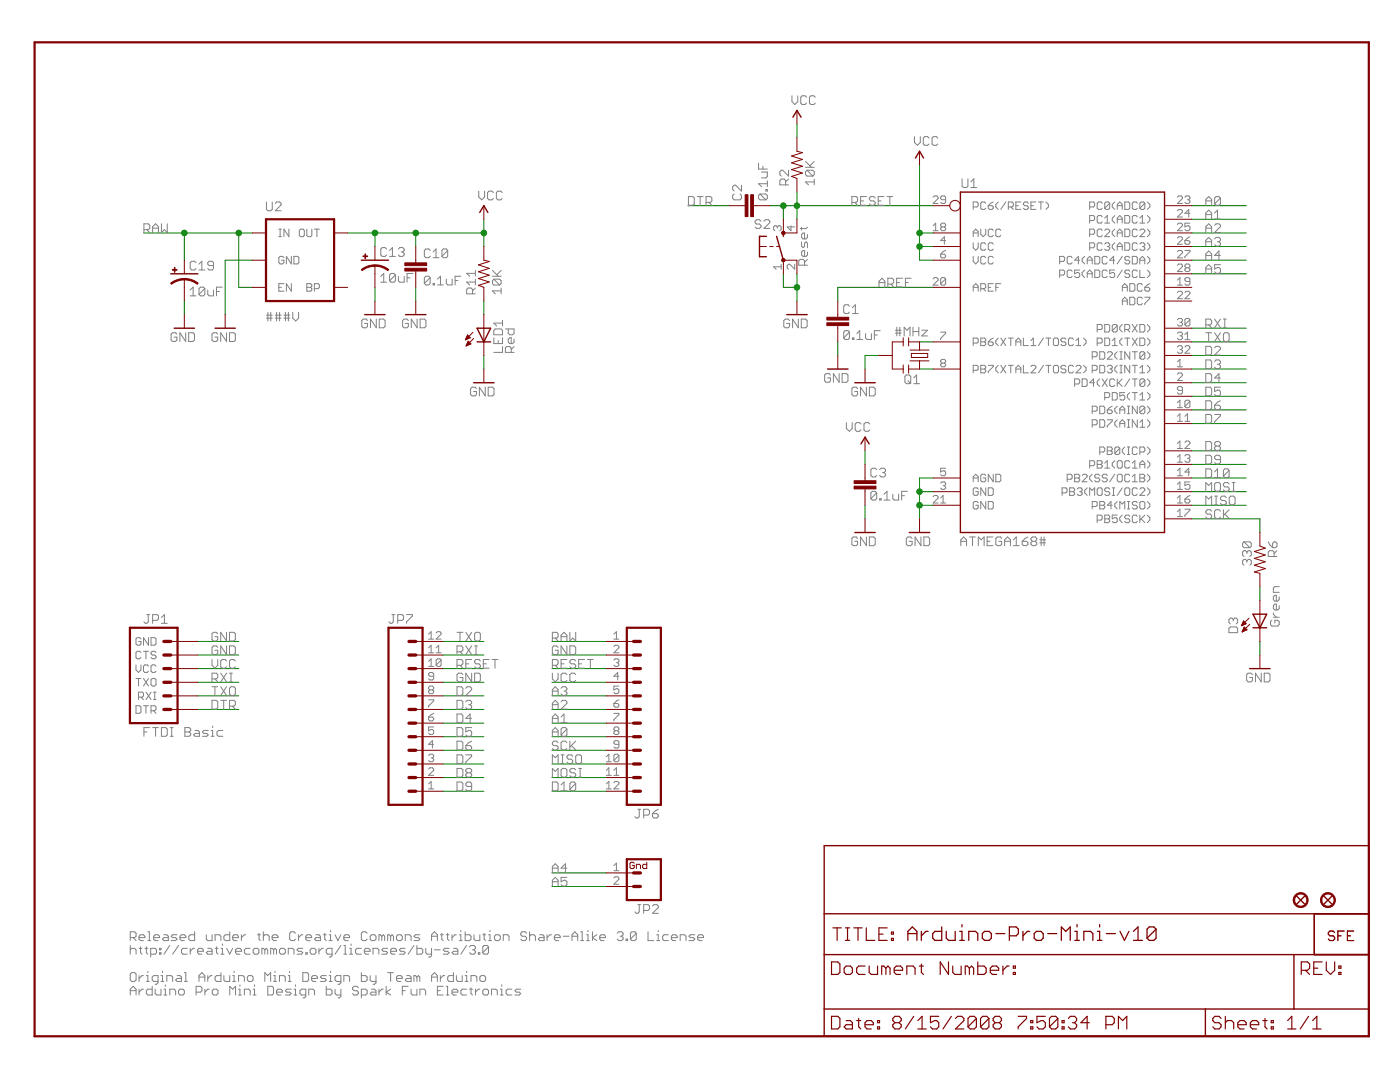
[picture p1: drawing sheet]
<svg xmlns="http://www.w3.org/2000/svg" width="279mm" height="216mm" viewBox="0 0 279 216" stroke-linecap="round" stroke-linejoin="round" font-family="sans-serif">
<g fill="#008000" stroke="#008000" stroke-width=".2">
<path d="M74.8 57.3v2.8z"/>
<path d="M83 57.3v2.8z"/>
<path d="M96.6 70.9v2.7z"/>
<path d="M156.3 54.6v2.7z"/>
<path d="M156.3 57.3h2.7z"/>
<path d="M159 54.6v2.7z"/>
<path d="M159 57.3v2.8z"/>
<path d="M172.6 100.8v2.7z"/>
<path d="M167.2 68.2v2.7z"/>
<path d="M251.4 128v2.7z"/>
<path d="M44.9 51.9h5.5z"/>
<path d="M44.9 51.9v10.9z"/>
<path d="M36.8 60.1v2.7z"/>
<path d="M88.4 136.1h8.2z"/>
<path d="M110.2 130.7h10.8z"/>
<path d="M172.6 70.9v2.7z"/>
<path d="M172.6 70.9h2.8z"/>
<path d="M183.5 95.4h2.7z"/>
<path d="M183.5 95.4v2.7z"/>
<path d="M183.5 98.1v2.7z"/>
<path d="M183.5 100.8v2.7z"/>
<path d="M183.5 98.1h2.7z"/>
<path d="M183.5 100.8h2.7z"/>
<path d="M39.5 130.7h8.1z"/>
<path d="M39.5 128h8.1z"/>
<path d="M167.2 57.3h19z"/>
<path d="M167.2 57.3v2.8z"/>
<path d="M88.4 133.4h8.2z"/>
<path d="M110.2 133.4h10.8z"/>
<path d="M159 41h27.2z"/>
<path d="M159 38.3v2.7z"/>
<path d="M156.3 41v2.8z"/>
<path d="M156.3 41h2.7z"/>
<path d="M159 41v2.8z"/>
<path d="M153.6 41h2.7z"/>
<path d="M110.2 149.7h10.8z"/>
<path d="M251.4 103.5v2.8z"/>
<path d="M237.8 103.5h13.6z"/>
<path d="M96.6 60.1v2.7z"/>
<path d="M110.2 152.4h10.8z"/>
<path d="M237.8 100.8h10.9z"/>
<path d="M110.2 155.2h10.8z"/>
<path d="M237.8 98.1h10.9z"/>
<path d="M251.4 117.1v2.7z"/>
<path d="M88.4 128h8.2z"/>
<path d="M237.8 68.2h10.9z"/>
<path d="M39.5 138.9h8.1z"/>
<path d="M159 24.7v2.8z"/>
<path d="M172.6 90v2.7z"/>
<path d="M110.2 136.1h10.8z"/>
<path d="M69.4 46.5h5.4z"/>
<path d="M74.8 46.5h8.2z"/>
<path d="M83 46.5h13.6z"/>
<path d="M96.6 43.8v2.7z"/>
<path d="M96.6 46.5v2.7z"/>
<path d="M83 46.5v2.7z"/>
<path d="M74.8 46.5v2.7z"/>
<path d="M183.5 46.5h2.7z"/>
<path d="M183.5 32.9v13.6z"/>
<path d="M183.5 49.2h2.7z"/>
<path d="M183.5 46.5v2.7z"/>
<path d="M183.5 51.9h2.7z"/>
<path d="M183.5 49.2v2.7z"/>
<path d="M39.5 133.4h8.1z"/>
<path d="M47.6 46.5h2.8z"/>
<path d="M47.6 57.3h2.8z"/>
<path d="M47.6 46.5v10.8z"/>
<path d="M36.8 46.5h10.8z"/>
<path d="M36.8 46.5v5.4z"/>
<path d="M28.6 46.5h8.2z"/>
<path d="M110.2 128h10.8z"/>
<path d="M88.4 157.9h8.2z"/>
<path d="M237.8 92.7h10.9z"/>
<path d="M88.4 155.2h8.2z"/>
<path d="M237.8 90h10.9z"/>
<path d="M110.2 176.9h10.8z"/>
<path d="M237.8 54.6h10.9z"/>
<path d="M110.2 174.2h10.8z"/>
<path d="M237.8 51.9h10.9z"/>
<path d="M110.2 138.9h10.8z"/>
<path d="M237.8 49.2h10.9z"/>
<path d="M110.2 141.6h10.8z"/>
<path d="M237.8 46.5h10.9z"/>
<path d="M110.2 144.3h10.8z"/>
<path d="M237.8 43.8h10.9z"/>
<path d="M110.2 147h10.8z"/>
<path d="M237.8 41h10.9z"/>
<path d="M88.4 138.9h8.2z"/>
<path d="M237.8 70.9h10.9z"/>
<path d="M88.4 141.6h8.2z"/>
<path d="M237.8 73.6h10.9z"/>
<path d="M88.4 144.3h8.2z"/>
<path d="M237.8 76.4h10.9z"/>
<path d="M88.4 147h8.2z"/>
<path d="M237.8 79.1h10.9z"/>
<path d="M88.4 149.7h8.2z"/>
<path d="M237.8 81.8h10.9z"/>
<path d="M88.4 152.4h8.2z"/>
<path d="M237.8 84.5h10.9z"/>
<path d="M110.2 157.9h10.8z"/>
<path d="M237.8 95.4h10.9z"/>
<path d="M183.5 73.6h2.7z"/>
<path d="M183.5 68.2h2.7z"/>
<path d="M39.5 141.6h8.1z"/>
<path d="M137.3 41h8.2z"/>
<path d="M39.5 136.1h8.1z"/>
<path d="M88.4 130.7h8.2z"/>
<path d="M237.8 65.5h10.9z"/>
<circle cx="159" cy="57.3" r=".55"/>
<circle cx="183.5" cy="98.1" r=".55"/>
<circle cx="183.5" cy="100.8" r=".55"/>
<circle cx="159" cy="41" r=".55"/>
<circle cx="156.3" cy="41" r=".55"/>
<circle cx="96.6" cy="46.5" r=".55"/>
<circle cx="83" cy="46.5" r=".55"/>
<circle cx="74.8" cy="46.5" r=".55"/>
<circle cx="183.5" cy="46.5" r=".55"/>
<circle cx="183.5" cy="49.2" r=".55"/>
<circle cx="47.6" cy="46.5" r=".55"/>
<circle cx="36.8" cy="46.5" r=".55"/>
</g>
<g fill="#800000" stroke="#800000" stroke-width=".2">
<path d="M83 49.2v2.7z"/>
<path d="M83 54.6v2.7z"/>
<path d="M83 51.9v.6z"/>
<path d="M83 54.1v.5z"/>
<path d="M74.8 53v1.6z"/>
<path d="M74.8 49.2v2.7z"/>
<path d="M74.8 54.6v2.7z"/>
<path d="M74.8 60.1v2.7z"/>
<path d="M83 60.1v2.7z"/>
<path d="M96.6 49.2v2.7z"/>
<path d="M96.6 57.3v2.8z"/>
<path d="M95.5 56.9l1.1 .4z"/>
<path d="M95.5 56.9l2.1-.6z"/>
<path d="M95.5 55.6l2.1 .7z"/>
<path d="M95.5 55.6l2.1-.7z"/>
<path d="M95.5 54.2l2.1 .7z"/>
<path d="M95.5 54.2l2.1-.6z"/>
<path d="M95.5 52.9l2.1 .7z"/>
<path d="M95.5 52.9l2.1-.7z"/>
<path d="M96.6 51.9l1 .3z"/>
<path d="M96.6 68.2v2.7z"/>
<path d="M96.6 62.8v2.7z"/>
<path d="M96.6 65.5v2.7z"/>
<path d="M94.4 66.3l-1.5 1.5z"/>
<path d="M93 69l1.5-1.5z"/>
<path d="M93.3 66.9l-.4 .9z"/>
<path d="M93.3 66.9l.6 .5z"/>
<path d="M92.9 67.8l1-.4z"/>
<path d="M93 67.6h.2z"/>
<path d="M93 67.5h.6z"/>
<path d="M93.1 67.4h.7z"/>
<path d="M93.1 67.3h.6z"/>
<path d="M93.2 67.1h.4z"/>
<path d="M93.2 67h.3z"/>
<path d="M93.4 68.1l-.4 .9z"/>
<path d="M93.4 68.1l.6 .5z"/>
<path d="M93 69l1-.4z"/>
<path d="M93 69h.2z"/>
<path d="M93.1 68.8h.4z"/>
<path d="M93.2 68.7h.6z"/>
<path d="M93.2 68.6h.7z"/>
<path d="M93.3 68.5h.5z"/>
<path d="M93.3 68.3h.4z"/>
<path d="M93.4 68.2h.1z"/>
<path d="M96.6 73.6v2.8z"/>
<path d="M159 27.5v2.7z"/>
<path d="M159 35.6v2.7z"/>
<path d="M158 35.2l1 .4z"/>
<path d="M158 35.2l2.1-.7z"/>
<path d="M158 33.8l2.1 .7z"/>
<path d="M158 33.8l2.1-.6z"/>
<path d="M158 32.5l2.1 .7z"/>
<path d="M158 32.5l2.1-.7z"/>
<path d="M158 31.1l2.1 .7z"/>
<path d="M158 31.1l2.1-.6z"/>
<path d="M159 30.2l1.1 .3z"/>
<path d="M156.3 51.9v2.7z"/>
<path d="M156.3 43.8v2.7z"/>
<path d="M159 43.8v2.7z"/>
<path d="M159 51.9v2.7z"/>
<path d="M153.6 49.2h.7z"/>
<path d="M155 49.2h.7z"/>
<path d="M151.6 49.2h1.4z"/>
<path d="M156.3 46.5h2.7z"/>
<path d="M156.3 51.9h2.7z"/>
<path d="M159 60.1v2.7z"/>
<path d="M172.6 98.1v2.7z"/>
<path d="M172.6 92.7v2.7z"/>
<path d="M172.6 97.6v.5z"/>
<path d="M172.6 95.4v.5z"/>
<path d="M172.6 103.5v2.8z"/>
<path d="M167.2 65.5v2.7z"/>
<path d="M167.2 60.1v2.7z"/>
<path d="M167.2 65v.5z"/>
<path d="M167.2 62.8v.5z"/>
<path d="M167.2 70.9v2.7z"/>
<path d="M251.4 114.4v2.7z"/>
<path d="M251.4 106.3v2.7z"/>
<path d="M251.4 109l1.1 .4z"/>
<path d="M250.3 110l2.2-.6z"/>
<path d="M250.3 110l2.2 .7z"/>
<path d="M250.3 111.4l2.2-.7z"/>
<path d="M250.3 111.4l2.2 .7z"/>
<path d="M250.3 112.8l2.2-.7z"/>
<path d="M250.3 112.8l2.2 .7z"/>
<path d="M250.3 114.1l2.2-.6z"/>
<path d="M250.3 114.1l1.1 .3z"/>
<path d="M251.4 125.3v2.7z"/>
<path d="M251.4 119.8v2.8z"/>
<path d="M251.4 122.6v2.7z"/>
<path d="M247.8 124.9l1.5-1.5z"/>
<path d="M249.4 124.6l-1.5 1.5z"/>
<path d="M248.2 123.9l-.4 1z"/>
<path d="M248.2 123.9l.5 .6z"/>
<path d="M247.8 124.9l.9-.4z"/>
<path d="M247.8 124.8h.2z"/>
<path d="M247.9 124.6h.4z"/>
<path d="M247.9 124.5h.7z"/>
<path d="M248 124.4h.6z"/>
<path d="M248 124.2h.5z"/>
<path d="M248.1 124.1h.2z"/>
<path d="M248.3 125.1l-.4 1z"/>
<path d="M248.3 125.1l.6 .6z"/>
<path d="M247.9 126.1l1-.4z"/>
<path d="M248 125.9h.3z"/>
<path d="M248 125.8h.6z"/>
<path d="M248.1 125.7h.7z"/>
<path d="M248.1 125.5h.6z"/>
<path d="M248.2 125.4h.4z"/>
<path d="M248.2 125.3h.3z"/>
<path d="M251.4 130.7v2.7z"/>
<path d="M266 185.8l.4 .3z"/>
<path d="M265.4 185.8h.6z"/>
<path d="M265.4 185.8l-.3 .3z"/>
<path d="M265.1 186.1v.3z"/>
<path d="M265.1 186.4l.3 .3z"/>
<path d="M265.4 186.7h.6z"/>
<path d="M266 186.7l.4 .3z"/>
<path d="M266.4 187v.4z"/>
<path d="M266.4 187.4l-.4 .3z"/>
<path d="M265.4 187.7h.6z"/>
<path d="M265.1 187.4l.3 .3z"/>
<path d="M267 185.8v1.9z"/>
<path d="M267 185.8h1.3z"/>
<path d="M267 186.7h.6z"/>
<path d="M268.9 185.8h1.3z"/>
<path d="M268.9 185.8v1.9z"/>
<path d="M268.9 187.7h1.3z"/>
<path d="M268.9 186.7h.6z"/>
<path d="M50.4 46.5h2.7z"/>
<path d="M50.4 51.9h2.7z"/>
<path d="M66.7 46.5h2.7z"/>
<path d="M50.4 57.3h2.7z"/>
<path d="M66.7 57.3h2.7z"/>
<path d="M36.8 55.7v1.6z"/>
<path d="M36.8 51.9v2.7z"/>
<path d="M36.8 57.3v2.8z"/>
<path d="M44.9 62.8v2.7z"/>
<path d="M36.8 62.8v2.7z"/>
<path d="M159 22v2.7z"/>
<path d="M96.6 41v2.8z"/>
<path d="M172.6 87.2v2.8z"/>
<path d="M121 128h5.4z"/>
<path d="M121 130.7h5.4z"/>
<path d="M121 133.4h5.4z"/>
<path d="M121 136.1h5.4z"/>
<path d="M121 138.9h5.4z"/>
<path d="M121 141.6h5.4z"/>
<path d="M121 144.3h5.4z"/>
<path d="M121 147h5.4z"/>
<path d="M121 149.7h5.4z"/>
<path d="M121 152.4h5.4z"/>
<path d="M121 155.2h5.4z"/>
<path d="M121 157.9h5.4z"/>
<path d="M83 157.9h5.4z"/>
<path d="M83 155.2h5.4z"/>
<path d="M83 152.4h5.4z"/>
<path d="M83 149.7h5.4z"/>
<path d="M83 147h5.4z"/>
<path d="M83 144.3h5.4z"/>
<path d="M83 141.6h5.4z"/>
<path d="M83 138.9h5.4z"/>
<path d="M83 136.1h5.4z"/>
<path d="M83 133.4h5.4z"/>
<path d="M83 130.7h5.4z"/>
<path d="M83 128h5.4z"/>
<path d="M183.5 68.2v1.6z"/>
<path d="M183.5 72v1.6z"/>
<path d="M181.9 71.3h3.2z"/>
<path d="M181.9 70.5v.8z"/>
<path d="M181.9 70.5h3.2z"/>
<path d="M185.1 70.5v.8z"/>
<path d="M183.5 69.8h1.9z"/>
<path d="M181.6 69.8h1.9z"/>
<path d="M183.5 72h1.9z"/>
<path d="M181.6 72h1.9z"/>
<path d="M181.3 68.2h2.2z"/>
<path d="M181.3 67.4v.8z"/>
<path d="M181.3 68.2v.8z"/>
<path d="M180.3 67.4v.8z"/>
<path d="M180.3 68.2v.8z"/>
<path d="M178.1 68.2h2.2z"/>
<path d="M180.3 72.8v.8z"/>
<path d="M180.3 73.6v.9z"/>
<path d="M178.1 73.6h2.2z"/>
<path d="M181.3 72.8v.8z"/>
<path d="M181.3 73.6v.9z"/>
<path d="M181.3 73.6h2.2z"/>
<path d="M178.1 68.2v2.7z"/>
<path d="M178.1 70.9v2.7z"/>
<path d="M175.4 70.9h2.7z"/>
<path d="M172.6 73.6v2.8z"/>
<path d="M121 174.2h5.4z"/>
<path d="M121 176.9h5.4z"/>
<path d="M126.4 172.1l.2 .2z"/>
<path d="M125.9 172.1h.5z"/>
<path d="M125.7 172.3l.2-.2z"/>
<path d="M125.7 172.3v.8z"/>
<path d="M125.7 173.1l.2 .2z"/>
<path d="M125.9 173.3h.5z"/>
<path d="M126.4 173.3l.2-.2z"/>
<path d="M126.6 172.7v.4z"/>
<path d="M126.2 172.7h.4z"/>
<path d="M127 172.5v.8z"/>
<path d="M127 172.5h.6z"/>
<path d="M127.6 172.5l.2 .2z"/>
<path d="M127.8 172.7v.6z"/>
<path d="M129.1 172.1v1.2z"/>
<path d="M128.4 173.3h.7z"/>
<path d="M128.2 173.1l.2 .2z"/>
<path d="M128.2 172.7v.4z"/>
<path d="M128.4 172.5l-.2 .2z"/>
<path d="M128.4 172.5h.7z"/>
<path d="M232.4 103.5h5.4z"/>
<path d="M186.2 73.6h5.5z"/>
<path d="M186.2 68.2h5.5z"/>
<path d="M186.2 98.1h5.5z"/>
<path d="M186.2 100.8h5.5z"/>
<path d="M186.2 49.2h5.5z"/>
<path d="M186.2 51.9h5.5z"/>
<path d="M186.2 95.4h5.5z"/>
<path d="M186.2 57.3h5.5z"/>
<path d="M186.2 46.5h5.5z"/>
<path d="M232.4 100.8h5.4z"/>
<path d="M232.4 98.1h5.4z"/>
<path d="M232.4 95.4h5.4z"/>
<path d="M232.4 92.7h5.4z"/>
<path d="M232.4 90h5.4z"/>
<path d="M232.4 84.5h5.4z"/>
<path d="M232.4 81.8h5.4z"/>
<path d="M232.4 79.1h5.4z"/>
<path d="M232.4 76.4h5.4z"/>
<path d="M232.4 73.6h5.4z"/>
<path d="M232.4 70.9h5.4z"/>
<path d="M232.4 68.2h5.4z"/>
<path d="M232.4 65.5h5.4z"/>
<path d="M232.4 60.1h5.4z"/>
<path d="M232.4 57.3h5.4z"/>
<path d="M232.4 54.6h5.4z"/>
<path d="M232.4 51.9h5.4z"/>
<path d="M232.4 49.2h5.4z"/>
<path d="M232.4 46.5h5.4z"/>
<path d="M232.4 43.8h5.4z"/>
<path d="M232.4 41h5.4z"/>
<path d="M186.2 41h3.3z"/>
<path d="M183.5 30.2v2.7z"/>
<path d="M183.5 103.5v2.8z"/>
<path d="M34.1 141.6h5.4z"/>
<path d="M34.1 138.9h5.4z"/>
<path d="M34.1 136.1h5.4z"/>
<path d="M34.1 133.4h5.4z"/>
<path d="M34.1 130.7h5.4z"/>
<path d="M34.1 128h5.4z"/>
<path d="M150.9 41h2.7z"/>
<path d="M145.5 41h2.7z"/>
<path d="M150.4 41h.5z"/>
<path d="M148.2 41h.5z"/>
<path d="M74.8 52.9h.3a4.5 4.5 0 0 1 2.5 .9l-.2 .2-.5-.3a4 4 0 0 0-2.1-.6z" fill-rule="evenodd"/>
<path d="M72.1 53.8l.2-.2a4.2 4.2 0 0 1 2.5-.7v.2l-1.6 .3-.9 .6z" fill-rule="evenodd"/>
<path d="M36.8 55.6h.3a4.3 4.3 0 0 1 2.4 .9l-.1 .2a4 4 0 0 0-2.6-.9z" fill-rule="evenodd"/>
<path d="M34.1 56.5l.7-.5 1.1-.4h.9v.3a4 4 0 0 0-2.6 .8z" fill-rule="evenodd"/>
<path d="M258.5 178.6a1.49 1.49 0 0 1 2.3 .2 1.49 1.49 0 0 1-.8 2.3 1.49 1.49 0 0 1-1.9-1.5h.3a1.22 1.22 0 0 1 1.7-1.1 1.22 1.22 0 0 1 .3 2 1.22 1.22 0 0 1-2-.6v-.3h-.3z" fill-rule="evenodd"/>
<path d="M263.9 178.6a1.49 1.49 0 0 1 2.4 .2 1.49 1.49 0 0 1-.9 2.3 1.49 1.49 0 0 1-1.9-1.5h.3a1.23 1.23 0 0 1 1.8-1 1.23 1.23 0 0 1 .2 2.1 1.23 1.23 0 0 1-2-.8v-.3h-.3z" fill-rule="evenodd"/>
<circle cx="156.3" cy="51.9" r=".35"/>
<circle cx="156.3" cy="46.5" r=".36"/>
</g>
<g fill="#800000" stroke="#800000" stroke-width=".2">
<path d="M80.8 53.5h4.4v.6h-4.4z"/>
<path d="M80.8 52.5h4.4v.5h-4.4z"/>
<path d="M72.4 51.1h1v.1h-1z"/>
<path d="M72.8 50.7h.2v.9h-.2z"/>
<path d="M170.5 95.9h4.3v.6h-4.3z"/>
<path d="M170.5 97h4.3v.6h-4.3z"/>
<path d="M165 63.3h4.4v.6h-4.4z"/>
<path d="M165 64.4h4.4v.6h-4.4z"/>
<path d="M34.4 53.8h.9v.1h-.9z"/>
<path d="M34.8 53.4h.1v.9h-.1z"/>
<path d="M148.7 38.9h.6v4.3h-.6z"/>
<path d="M149.8 38.9h.6v4.3h-.6z"/>
</g>
<g fill="#800000" stroke="#800000" stroke-width=".44">
<path d="M6.9 8.4h266.3z"/>
<path d="M273.2 8.4v198.4z"/>
<path d="M6.9 8.4v198.4z"/>
<path d="M6.9 206.8h266.3z"/>
<path d="M53.1 60.1h13.6z"/>
<path d="M66.7 43.8v16.3z"/>
<path d="M53.1 43.8h13.6z"/>
<path d="M53.1 43.8v16.3z"/>
<path d="M125.1 125.3h6.8z"/>
<path d="M131.9 125.3v35.3z"/>
<path d="M125.1 125.3v35.3z"/>
<path d="M125.1 160.6h6.8z"/>
<path d="M77.5 160.6h6.8z"/>
<path d="M77.5 125.3v35.3z"/>
<path d="M84.3 125.3v35.3z"/>
<path d="M77.5 125.3h6.8z"/>
<path d="M125.1 171.4h6.8z"/>
<path d="M131.9 171.4v8.2z"/>
<path d="M125.1 171.4v8.2z"/>
<path d="M125.1 179.6h6.8z"/>
<path d="M25.9 144.3h9.5z"/>
<path d="M25.9 125.3v19z"/>
<path d="M35.4 125.3v19z"/>
<path d="M25.9 125.3h9.5z"/>
</g>
<g fill="#800000" stroke="#800000" stroke-width=".28">
<path d="M164.5 206.8h76.1z"/>
<path d="M258.2 190.5h15z"/>
<path d="M164.5 201.3v5.5z"/>
<path d="M164.5 201.3h76.1z"/>
<path d="M164.5 190.5v10.8z"/>
<path d="M273.2 190.5v10.8z"/>
<path d="M240.6 201.3v5.5z"/>
<path d="M240.6 201.3h17.6z"/>
<path d="M240.6 206.8h32.6z"/>
<path d="M258.2 190.5v10.8z"/>
<path d="M164.5 190.5h93.7z"/>
<path d="M258.2 201.3h15z"/>
<path d="M273.2 201.3v5.5z"/>
<path d="M164.5 182.3v8.2z"/>
<path d="M164.5 168.7h108.7z"/>
<path d="M273.2 168.7v13.6z"/>
<path d="M164.5 182.3h108.7z"/>
<path d="M164.5 168.7v13.6z"/>
<path d="M273.2 182.3v8.2z"/>
<path d="M72.1 51.9h5.4z"/>
<path d="M72.8 62.8h4.1z"/>
<path d="M80.9 62.8h4.1z"/>
<path d="M97.9 65.5l-1.3 2.7z"/>
<path d="M95.2 65.5l1.4 2.7z"/>
<path d="M96.6 68.2h1.3z"/>
<path d="M95.2 68.2h1.4z"/>
<path d="M96.6 65.5h1.3z"/>
<path d="M95.2 65.5h1.4z"/>
<path d="M94.5 76.4h4.1z"/>
<path d="M156.3 46.5v.7z"/>
<path d="M151.6 47.2h1.4z"/>
<path d="M151.6 51.2h1.4z"/>
<path d="M151.6 47.2v2z"/>
<path d="M151.6 49.2v2z"/>
<path d="M155 47.2l1.3 4.7z"/>
<path d="M157 62.8h4.1z"/>
<path d="M170.6 106.3h4.1z"/>
<path d="M165.2 73.6h4z"/>
<path d="M252.8 122.6l-1.4 2.7z"/>
<path d="M250.1 122.6l1.3 2.7z"/>
<path d="M251.4 125.3h1.4z"/>
<path d="M250.1 125.3h1.3z"/>
<path d="M251.4 122.6h1.4z"/>
<path d="M250.1 122.6h1.3z"/>
<path d="M249.4 133.4h4.1z"/>
<path d="M262.3 182.3v8.2z"/>
<path d="M262.3 190.5h10.9z"/>
<path d="M262.3 182.3h10.9z"/>
<path d="M34.1 54.6h5.4z"/>
<path d="M42.9 65.5h4.1z"/>
<path d="M34.8 65.5h4z"/>
<path d="M159 22l.9 1.4z"/>
<path d="M159 22l-.8 1.4z"/>
<path d="M96.6 41l.8 1.4z"/>
<path d="M96.6 41l-.9 1.4z"/>
<path d="M172.6 87.2l.9 1.4z"/>
<path d="M172.6 87.2l-.8 1.4z"/>
<path d="M258.8 178.8l1.6 1.6z"/>
<path d="M260.4 178.8l-1.6 1.6z"/>
<path d="M264.2 178.8l1.6 1.6z"/>
<path d="M265.8 178.8l-1.6 1.6z"/>
<path d="M170.6 76.4h4.1z"/>
<path d="M191.7 38.3h40.7z"/>
<path d="M232.4 38.3v68z"/>
<path d="M191.7 106.3h40.7z"/>
<path d="M191.7 38.3v68z"/>
<path d="M183.5 30.2l.8 1.3z"/>
<path d="M183.5 30.2l-.8 1.3z"/>
<path d="M181.5 106.3h4z"/>
</g>
<g fill="#800000" stroke="#800000" stroke-width=".23">
<path d="M165.9 202.8v2.5z"/>
<path d="M165.9 205.3h1.3z"/>
<path d="M167.2 205.3l.4-.4z"/>
<path d="M167.6 203.2v1.7z"/>
<path d="M167.2 202.8l.4 .4z"/>
<path d="M165.9 202.8h1.3z"/>
<path d="M168.9 203.6h.8z"/>
<path d="M169.7 203.6l.4 .5z"/>
<path d="M170.1 204.1v1.2z"/>
<path d="M168.9 205.3h1.2z"/>
<path d="M168.5 204.9l.4 .4z"/>
<path d="M168.9 204.5l-.4 .4z"/>
<path d="M168.9 204.5h1.2z"/>
<path d="M171.4 203.2v1.7z"/>
<path d="M171.4 204.9l.4 .4z"/>
<path d="M171 203.6h.8z"/>
<path d="M173 205.3h.9z"/>
<path d="M172.6 204.9l.4 .4z"/>
<path d="M172.6 204.1v.8z"/>
<path d="M173 203.6l-.4 .5z"/>
<path d="M173 203.6h.9z"/>
<path d="M173.9 203.6l.4 .5z"/>
<path d="M174.3 204.1v.4z"/>
<path d="M172.6 204.5h1.7z"/>
<path d="M175.1 203.6h.4z"/>
<path d="M175.5 203.6v.5z"/>
<path d="M175.1 204.1h.4z"/>
<path d="M175.1 203.6v.5z"/>
<path d="M175.1 204.9h.4z"/>
<path d="M175.5 204.9v.4z"/>
<path d="M175.1 205.3h.4z"/>
<path d="M175.1 204.9v.4z"/>
<path d="M178.2 203.2l.4-.4z"/>
<path d="M178.6 202.8h.8z"/>
<path d="M179.4 202.8l.5 .4z"/>
<path d="M179.9 203.2v.4z"/>
<path d="M179.9 203.6l-.5 .5z"/>
<path d="M179.4 204.1l.5 .4z"/>
<path d="M179.9 204.5v.4z"/>
<path d="M179.9 204.9l-.5 .4z"/>
<path d="M178.6 205.3h.8z"/>
<path d="M178.2 204.9l.4 .4z"/>
<path d="M178.2 204.5v.4z"/>
<path d="M178.2 204.5l.4-.4z"/>
<path d="M178.2 203.6l.4 .5z"/>
<path d="M178.2 203.2v.4z"/>
<path d="M178.6 204.1h.8z"/>
<path d="M182.4 202.8l-1.7 2.5z"/>
<path d="M183.2 203.6l.8-.8z"/>
<path d="M184 202.8v2.5z"/>
<path d="M183.2 205.3h1.6z"/>
<path d="M185.7 202.8h1.6z"/>
<path d="M185.7 202.8v1.3z"/>
<path d="M185.7 204.1l.8-.5z"/>
<path d="M186.5 203.6h.4z"/>
<path d="M186.9 203.6l.4 .5z"/>
<path d="M187.3 204.1v.8z"/>
<path d="M187.3 204.9l-.4 .4z"/>
<path d="M186.1 205.3h.8z"/>
<path d="M185.7 204.9l.4 .4z"/>
<path d="M189.9 202.8l-1.7 2.5z"/>
<path d="M190.7 205.3h1.7z"/>
<path d="M190.7 205.3l1.7-1.7z"/>
<path d="M192.4 203.2v.4z"/>
<path d="M191.9 202.8l.5 .4z"/>
<path d="M191.1 202.8h.8z"/>
<path d="M191.1 202.8l-.4 .4z"/>
<path d="M193.2 203.2v1.7z"/>
<path d="M193.2 203.2l.4-.4z"/>
<path d="M193.6 202.8h.8z"/>
<path d="M194.4 202.8l.5 .4z"/>
<path d="M194.9 203.2v1.7z"/>
<path d="M194.9 204.9l-.5 .4z"/>
<path d="M193.6 205.3h.8z"/>
<path d="M193.2 204.9l.4 .4z"/>
<path d="M193.2 204.9l1.7-1.7z"/>
<path d="M195.7 203.2v1.7z"/>
<path d="M195.7 203.2l.4-.4z"/>
<path d="M196.1 202.8h.8z"/>
<path d="M196.9 202.8l.5 .4z"/>
<path d="M197.4 203.2v1.7z"/>
<path d="M197.4 204.9l-.5 .4z"/>
<path d="M196.1 205.3h.8z"/>
<path d="M195.7 204.9l.4 .4z"/>
<path d="M195.7 204.9l1.7-1.7z"/>
<path d="M198.6 202.8l-.4 .4z"/>
<path d="M198.6 202.8h.9z"/>
<path d="M199.5 202.8l.4 .4z"/>
<path d="M199.9 203.2v.4z"/>
<path d="M199.9 203.6l-.4 .5z"/>
<path d="M199.5 204.1l.4 .4z"/>
<path d="M199.9 204.5v.4z"/>
<path d="M199.9 204.9l-.4 .4z"/>
<path d="M198.6 205.3h.9z"/>
<path d="M198.2 204.9l.4 .4z"/>
<path d="M198.2 204.5v.4z"/>
<path d="M198.2 204.5l.4-.4z"/>
<path d="M198.2 203.6l.4 .5z"/>
<path d="M198.2 203.2v.4z"/>
<path d="M198.6 204.1h.9z"/>
<path d="M203.2 202.8h1.7z"/>
<path d="M204.9 202.8v.4z"/>
<path d="M204.9 203.2l-1.7 1.7z"/>
<path d="M203.2 204.9v.4z"/>
<path d="M205.7 203.6h.4z"/>
<path d="M206.1 203.6v.5z"/>
<path d="M205.7 204.1h.4z"/>
<path d="M205.7 203.6v.5z"/>
<path d="M205.7 204.9h.4z"/>
<path d="M206.1 204.9v.4z"/>
<path d="M205.7 205.3h.4z"/>
<path d="M205.7 204.9v.4z"/>
<path d="M206.9 202.8h1.7z"/>
<path d="M206.9 202.8v1.3z"/>
<path d="M206.9 204.1l.9-.5z"/>
<path d="M207.8 203.6h.4z"/>
<path d="M208.2 203.6l.4 .5z"/>
<path d="M208.6 204.1v.8z"/>
<path d="M208.6 204.9l-.4 .4z"/>
<path d="M207.4 205.3h.8z"/>
<path d="M206.9 204.9l.5 .4z"/>
<path d="M209.4 203.2v1.7z"/>
<path d="M209.4 203.2l.5-.4z"/>
<path d="M209.9 202.8h.8z"/>
<path d="M210.7 202.8l.4 .4z"/>
<path d="M211.1 203.2v1.7z"/>
<path d="M211.1 204.9l-.4 .4z"/>
<path d="M209.9 205.3h.8z"/>
<path d="M209.4 204.9l.5 .4z"/>
<path d="M209.4 204.9l1.7-1.7z"/>
<path d="M212 203.6h.4z"/>
<path d="M212.4 203.6v.5z"/>
<path d="M212 204.1h.4z"/>
<path d="M212 203.6v.5z"/>
<path d="M212 204.9h.4z"/>
<path d="M212.4 204.9v.4z"/>
<path d="M212 205.3h.4z"/>
<path d="M212 204.9v.4z"/>
<path d="M213.6 202.8l-.4 .4z"/>
<path d="M213.6 202.8h.9z"/>
<path d="M214.5 202.8l.4 .4z"/>
<path d="M214.9 203.2v.4z"/>
<path d="M214.9 203.6l-.4 .5z"/>
<path d="M214 204.1h.5z"/>
<path d="M214.5 204.1l.4 .4z"/>
<path d="M214.9 204.5v.4z"/>
<path d="M214.9 204.9l-.4 .4z"/>
<path d="M213.6 205.3h.9z"/>
<path d="M213.2 204.9l.4 .4z"/>
<path d="M217 202.8v2.5z"/>
<path d="M217 202.8l-1.3 1.3z"/>
<path d="M215.7 204.1h1.7z"/>
<path d="M220.7 202.8v2.5z"/>
<path d="M220.7 202.8h1.3z"/>
<path d="M222 202.8l.4 .4z"/>
<path d="M222.4 203.2v.9z"/>
<path d="M222 204.5l.4-.4z"/>
<path d="M220.7 204.5h1.3z"/>
<path d="M223.2 202.8v2.5z"/>
<path d="M223.2 202.8l.8 .8z"/>
<path d="M224.9 202.8l-.9 .8z"/>
<path d="M224.9 202.8v2.5z"/>
<path d="M243.3 202.8l.4 .4z"/>
<path d="M242.4 202.8h.9z"/>
<path d="M242.4 202.8l-.4 .4z"/>
<path d="M242 203.2v.4z"/>
<path d="M242 203.6l.4 .5z"/>
<path d="M242.4 204.1h.9z"/>
<path d="M243.3 204.1l.4 .4z"/>
<path d="M243.7 204.5v.4z"/>
<path d="M243.7 204.9l-.4 .4z"/>
<path d="M242.4 205.3h.9z"/>
<path d="M242 204.9l.4 .4z"/>
<path d="M244.5 202.8v2.5z"/>
<path d="M244.9 203.6l-.4 .5z"/>
<path d="M244.9 203.6h.9z"/>
<path d="M245.8 203.6l.4 .5z"/>
<path d="M246.2 204.1v1.2z"/>
<path d="M247.5 205.3h.8z"/>
<path d="M247 204.9l.5 .4z"/>
<path d="M247 204.1v.8z"/>
<path d="M247 204.1l.5-.5z"/>
<path d="M247.5 203.6h.8z"/>
<path d="M248.3 203.6l.4 .5z"/>
<path d="M248.7 204.1v.4z"/>
<path d="M247 204.5h1.7z"/>
<path d="M250 205.3h.8z"/>
<path d="M249.5 204.9l.5 .4z"/>
<path d="M249.5 204.1v.8z"/>
<path d="M249.5 204.1l.5-.5z"/>
<path d="M250 203.6h.8z"/>
<path d="M250.8 203.6l.4 .5z"/>
<path d="M251.2 204.1v.4z"/>
<path d="M249.5 204.5h1.7z"/>
<path d="M252.5 203.2v1.7z"/>
<path d="M252.5 204.9l.4 .4z"/>
<path d="M252 203.6h.9z"/>
<path d="M253.7 203.6h.4z"/>
<path d="M254.1 203.6v.5z"/>
<path d="M253.7 204.1h.4z"/>
<path d="M253.7 203.6v.5z"/>
<path d="M253.7 204.9h.4z"/>
<path d="M254.1 204.9v.4z"/>
<path d="M253.7 205.3h.4z"/>
<path d="M253.7 204.9v.4z"/>
<path d="M257.8 202.8l-.8 .8z"/>
<path d="M257.8 202.8v2.5z"/>
<path d="M257 205.3h1.6z"/>
<path d="M261.2 202.8l-1.7 2.5z"/>
<path d="M262.8 202.8l-.8 .8z"/>
<path d="M262.8 202.8v2.5z"/>
<path d="M262 205.3h1.7z"/>
<path d="M259.7 191.9v2.5z"/>
<path d="M259.7 191.9h1.2z"/>
<path d="M260.9 191.9l.5 .5z"/>
<path d="M261.4 192.4v.8z"/>
<path d="M261.4 193.2l-.5 .4z"/>
<path d="M259.7 193.6h1.2z"/>
<path d="M260.5 193.6l.9 .8z"/>
<path d="M262.2 191.9h1.7z"/>
<path d="M262.2 191.9v2.5z"/>
<path d="M262.2 194.4h1.7z"/>
<path d="M262.2 193.2h.8z"/>
<path d="M264.7 191.9v1.7z"/>
<path d="M264.7 193.6l.8 .8z"/>
<path d="M265.5 194.4l.9-.8z"/>
<path d="M266.4 191.9v1.7z"/>
<path d="M267.2 192.8h.4z"/>
<path d="M267.6 192.8v.4z"/>
<path d="M267.2 193.2h.4z"/>
<path d="M267.2 192.8v.4z"/>
<path d="M267.2 194h.4z"/>
<path d="M267.6 194v.4z"/>
<path d="M267.2 194.4h.4z"/>
<path d="M267.2 194v.4z"/>
<path d="M167.1 185.1v2.5z"/>
<path d="M166.2 185.1h1.7z"/>
<path d="M168.7 187.6h.9z"/>
<path d="M169.1 185.1v2.5z"/>
<path d="M168.7 185.1h.9z"/>
<path d="M171.2 185.1v2.5z"/>
<path d="M170.4 185.1h1.7z"/>
<path d="M172.9 185.1v2.5z"/>
<path d="M172.9 187.6h1.7z"/>
<path d="M175.4 185.1h1.7z"/>
<path d="M175.4 185.1v2.5z"/>
<path d="M175.4 187.6h1.7z"/>
<path d="M175.4 186.4h.8z"/>
<path d="M177.9 186h.4z"/>
<path d="M178.3 186v.4z"/>
<path d="M177.9 186.4h.4z"/>
<path d="M177.9 186v.4z"/>
<path d="M177.9 187.2h.4z"/>
<path d="M178.3 187.2v.4z"/>
<path d="M177.9 187.6h.4z"/>
<path d="M177.9 187.2v.4z"/>
<path d="M165.9 191.9v2.5z"/>
<path d="M165.9 194.4h1.3z"/>
<path d="M167.2 194.4l.4-.4z"/>
<path d="M167.6 192.4v1.6z"/>
<path d="M167.2 191.9l.4 .5z"/>
<path d="M165.9 191.9h1.3z"/>
<path d="M168.9 194.4h.8z"/>
<path d="M170.1 194l-.4 .4z"/>
<path d="M170.1 193.2v.8z"/>
<path d="M169.7 192.8l.4 .4z"/>
<path d="M168.9 192.8h.8z"/>
<path d="M168.9 192.8l-.4 .4z"/>
<path d="M168.5 193.2v.8z"/>
<path d="M168.5 194l.4 .4z"/>
<path d="M171.4 192.8h1.2z"/>
<path d="M171.4 192.8l-.4 .4z"/>
<path d="M171 193.2v.8z"/>
<path d="M171 194l.4 .4z"/>
<path d="M171.4 194.4h1.2z"/>
<path d="M173.5 192.8v1.2z"/>
<path d="M173.5 194l.4 .4z"/>
<path d="M173.9 194.4h1.2z"/>
<path d="M175.1 192.8v1.6z"/>
<path d="M176 192.8v1.6z"/>
<path d="M176 192.8h.4z"/>
<path d="M176.4 192.8l.4 .4z"/>
<path d="M176.8 193.2v1.2z"/>
<path d="M177.2 192.8l-.4 .4z"/>
<path d="M177.2 192.8l.4 .4z"/>
<path d="M177.6 193.2v1.2z"/>
<path d="M178.9 194.4h.8z"/>
<path d="M178.5 194l.4 .4z"/>
<path d="M178.5 193.2v.8z"/>
<path d="M178.5 193.2l.4-.4z"/>
<path d="M178.9 192.8h.8z"/>
<path d="M179.7 192.8l.4 .4z"/>
<path d="M180.1 193.2v.4z"/>
<path d="M178.5 193.6h1.6z"/>
<path d="M181 192.8v1.6z"/>
<path d="M181 192.8h1.2z"/>
<path d="M182.2 192.8l.4 .4z"/>
<path d="M182.6 193.2v1.2z"/>
<path d="M183.9 192.4v1.6z"/>
<path d="M183.9 194l.4 .4z"/>
<path d="M183.5 192.8h.8z"/>
<path d="M187.6 191.9v2.5z"/>
<path d="M187.6 191.9l1.7 2.5z"/>
<path d="M189.3 191.9v2.5z"/>
<path d="M190.1 192.8v1.2z"/>
<path d="M190.1 194l.5 .4z"/>
<path d="M190.6 194.4h1.2z"/>
<path d="M191.8 192.8v1.6z"/>
<path d="M192.6 192.8v1.6z"/>
<path d="M192.6 192.8h.5z"/>
<path d="M193.1 192.8l.4 .4z"/>
<path d="M193.5 193.2v1.2z"/>
<path d="M193.5 193.2l.4-.4z"/>
<path d="M193.9 192.8l.4 .4z"/>
<path d="M194.3 193.2v1.2z"/>
<path d="M195.1 191.9v2.5z"/>
<path d="M195.1 194.4h1.3z"/>
<path d="M196.4 194.4l.4-.4z"/>
<path d="M196.8 193.2v.8z"/>
<path d="M196.4 192.8l.4 .4z"/>
<path d="M195.1 192.8h1.3z"/>
<path d="M198.1 194.4h.8z"/>
<path d="M197.6 194l.5 .4z"/>
<path d="M197.6 193.2v.8z"/>
<path d="M198.1 192.8l-.5 .4z"/>
<path d="M198.1 192.8h.8z"/>
<path d="M198.9 192.8l.4 .4z"/>
<path d="M199.3 193.2v.4z"/>
<path d="M197.6 193.6h1.7z"/>
<path d="M200.2 192.8v1.6z"/>
<path d="M201 192.8l-.8 .8z"/>
<path d="M201 192.8h.4z"/>
<path d="M202.2 192.8h.4z"/>
<path d="M202.6 192.8v.4z"/>
<path d="M202.2 193.2h.4z"/>
<path d="M202.2 192.8v.4z"/>
<path d="M202.2 194h.4z"/>
<path d="M202.6 194v.4z"/>
<path d="M202.2 194.4h.4z"/>
<path d="M202.2 194v.4z"/>
</g>
<g fill="#800000" stroke="#800000" stroke-width=".25">
<path d="M181.2 185.8v1.8z"/>
<path d="M181.2 185.8l.9-.8z"/>
<path d="M182.1 185l.9 .8z"/>
<path d="M183 185.8v1.8z"/>
<path d="M181.2 186.3h1.8z"/>
<path d="M183.9 185.8v1.8z"/>
<path d="M183.9 186.7l.9-.9z"/>
<path d="M184.8 185.8h.4z"/>
<path d="M187.9 185v2.6z"/>
<path d="M186.6 187.6h1.3z"/>
<path d="M186.1 187.2l.5 .4z"/>
<path d="M186.1 186.3v.9z"/>
<path d="M186.1 186.3l.5-.5z"/>
<path d="M186.6 185.8h1.3z"/>
<path d="M188.8 185.8v1.4z"/>
<path d="M188.8 187.2l.5 .4z"/>
<path d="M189.3 187.6h1.3z"/>
<path d="M190.6 185.8v1.8z"/>
<path d="M191.5 185.8h.5z"/>
<path d="M192 185.8v1.8z"/>
<path d="M191.5 187.6h.9z"/>
<path d="M192 184.5v.5z"/>
<path d="M193.3 185.8v1.8z"/>
<path d="M193.3 185.8h1.4z"/>
<path d="M194.7 185.8l.4 .5z"/>
<path d="M195.1 186.3v1.3z"/>
<path d="M196.5 187.6h.9z"/>
<path d="M197.4 187.6l.4-.4z"/>
<path d="M197.8 186.3v.9z"/>
<path d="M197.4 185.8l.4 .5z"/>
<path d="M196.5 185.8h.9z"/>
<path d="M196.5 185.8l-.5 .5z"/>
<path d="M196 186.3v.9z"/>
<path d="M196 187.2l.5 .4z"/>
<path d="M198.8 186.3h1.7z"/>
<path d="M201.4 185v2.6z"/>
<path d="M201.4 185h1.4z"/>
<path d="M202.8 185l.4 .4z"/>
<path d="M203.2 185.4v.9z"/>
<path d="M203.2 186.3l-.4 .4z"/>
<path d="M201.4 186.7h1.4z"/>
<path d="M204.2 185.8v1.8z"/>
<path d="M204.2 186.7l.8-.9z"/>
<path d="M205 185.8h.5z"/>
<path d="M206.8 187.6h1z"/>
<path d="M207.8 187.6l.4-.4z"/>
<path d="M208.2 186.3v.9z"/>
<path d="M207.8 185.8l.4 .5z"/>
<path d="M206.8 185.8h1z"/>
<path d="M206.8 185.8l-.4 .5z"/>
<path d="M206.4 186.3v.9z"/>
<path d="M206.4 187.2l.4 .4z"/>
<path d="M209.1 186.3h1.8z"/>
<path d="M211.8 185v2.6z"/>
<path d="M211.8 185l.9 .8z"/>
<path d="M212.7 185.8l.9-.8z"/>
<path d="M213.6 185v2.6z"/>
<path d="M214.5 185.8h.4z"/>
<path d="M214.9 185.8v1.8z"/>
<path d="M214.5 187.6h.9z"/>
<path d="M214.9 184.5v.5z"/>
<path d="M216.3 185.8v1.8z"/>
<path d="M216.3 185.8h1.4z"/>
<path d="M217.7 185.8l.4 .5z"/>
<path d="M218.1 186.3v1.3z"/>
<path d="M219 185.8h.5z"/>
<path d="M219.5 185.8v1.8z"/>
<path d="M219 187.6h.9z"/>
<path d="M219.5 184.5v.5z"/>
<path d="M220.8 186.3h1.8z"/>
<path d="M223.5 185.8l.9 1.8z"/>
<path d="M225.3 185.8l-.9 1.8z"/>
<path d="M226.2 185.8l.9-.8z"/>
<path d="M227.1 185v2.6z"/>
<path d="M226.2 187.6h1.8z"/>
<path d="M228.9 185.4v1.8z"/>
<path d="M229.4 185l-.5 .4z"/>
<path d="M229.4 185h.9z"/>
<path d="M230.3 185l.4 .4z"/>
<path d="M230.7 185.4v1.8z"/>
<path d="M230.7 187.2l-.4 .4z"/>
<path d="M229.4 187.6h.9z"/>
<path d="M228.9 187.2l.5 .4z"/>
<path d="M228.9 187.2l1.8-1.8z"/>
</g>
<g fill="#800000" stroke="#800000" stroke-width=".66">
<path d="M126.4 133.4h1.4z"/>
<path d="M126.4 130.7h1.4z"/>
<path d="M126.4 128h1.4z"/>
<path d="M126.4 138.9h1.4z"/>
<path d="M126.4 136.1h1.4z"/>
<path d="M126.4 141.6h1.4z"/>
<path d="M126.4 144.3h1.4z"/>
<path d="M126.4 147h1.4z"/>
<path d="M126.4 149.7h1.4z"/>
<path d="M126.4 152.4h1.4z"/>
<path d="M126.4 155.2h1.4z"/>
<path d="M126.4 157.9h1.4z"/>
<path d="M81.6 152.4h1.4z"/>
<path d="M81.6 155.2h1.4z"/>
<path d="M81.6 157.9h1.4z"/>
<path d="M81.6 147h1.4z"/>
<path d="M81.6 149.7h1.4z"/>
<path d="M81.6 144.3h1.4z"/>
<path d="M81.6 141.6h1.4z"/>
<path d="M81.6 138.9h1.4z"/>
<path d="M81.6 136.1h1.4z"/>
<path d="M81.6 133.4h1.4z"/>
<path d="M81.6 130.7h1.4z"/>
<path d="M81.6 128h1.4z"/>
<path d="M126.4 176.9h1.4z"/>
<path d="M126.4 174.2h1.4z"/>
<path d="M32.7 136.1h1.4z"/>
<path d="M32.7 138.9h1.4z"/>
<path d="M32.7 141.6h1.4z"/>
<path d="M32.7 130.7h1.4z"/>
<path d="M32.7 133.4h1.4z"/>
<path d="M32.7 128h1.4z"/>
</g>
<circle cx="190.6" cy="41" r="1.06" fill="none" stroke="#800000" stroke-width=".2"/>
<g fill="#808080" stroke="#808080" stroke-width=".2">
<path d="M26 185.9v1.8z"/>
<path d="M26 185.9h.9z"/>
<path d="M26.9 185.9l.3 .3z"/>
<path d="M27.2 186.2v.6z"/>
<path d="M26.9 187.1l.3-.3z"/>
<path d="M26 187.1h.9z"/>
<path d="M26.6 187.1l.6 .6z"/>
<path d="M28 187.7h.6z"/>
<path d="M27.7 187.4l.3 .3z"/>
<path d="M27.7 186.8v.6z"/>
<path d="M27.7 186.8l.3-.3z"/>
<path d="M28 186.5h.6z"/>
<path d="M28.6 186.5l.3 .3z"/>
<path d="M28.9 186.8v.3z"/>
<path d="M27.7 187.1h1.2z"/>
<path d="M29.5 185.9h.3z"/>
<path d="M29.8 185.9v1.8z"/>
<path d="M29.5 187.7h.6z"/>
<path d="M31 187.7h.5z"/>
<path d="M30.7 187.4l.3 .3z"/>
<path d="M30.7 186.8v.6z"/>
<path d="M30.7 186.8l.3-.3z"/>
<path d="M31 186.5h.5z"/>
<path d="M31.5 186.5l.3 .3z"/>
<path d="M31.8 186.8v.3z"/>
<path d="M30.7 187.1h1.1z"/>
<path d="M32.7 186.5h.6z"/>
<path d="M33.3 186.5l.3 .3z"/>
<path d="M33.6 186.8v.9z"/>
<path d="M32.7 187.7h.9z"/>
<path d="M32.4 187.4l.3 .3z"/>
<path d="M32.7 187.1l-.3 .3z"/>
<path d="M32.7 187.1h.9z"/>
<path d="M34.2 187.7h.9z"/>
<path d="M35.3 187.4l-.2 .3z"/>
<path d="M35.1 187.1l.2 .3z"/>
<path d="M34.5 187.1h.6z"/>
<path d="M34.2 186.8l.3 .3z"/>
<path d="M34.2 186.8l.3-.3z"/>
<path d="M34.5 186.5h.8z"/>
<path d="M36.2 187.7h.6z"/>
<path d="M35.9 187.4l.3 .3z"/>
<path d="M35.9 186.8v.6z"/>
<path d="M35.9 186.8l.3-.3z"/>
<path d="M36.2 186.5h.6z"/>
<path d="M36.8 186.5l.3 .3z"/>
<path d="M37.1 186.8v.3z"/>
<path d="M35.9 187.1h1.2z"/>
<path d="M38.8 185.9v1.8z"/>
<path d="M38 187.7h.8z"/>
<path d="M37.7 187.4l.3 .3z"/>
<path d="M37.7 186.8v.6z"/>
<path d="M37.7 186.8l.3-.3z"/>
<path d="M38 186.5h.8z"/>
<path d="M41.2 186.5v.9z"/>
<path d="M41.2 187.4l.3 .3z"/>
<path d="M41.5 187.7h.8z"/>
<path d="M42.3 186.5v1.2z"/>
<path d="M42.9 186.5v1.2z"/>
<path d="M42.9 186.5h.9z"/>
<path d="M43.8 186.5l.3 .3z"/>
<path d="M44.1 186.8v.9z"/>
<path d="M45.8 185.9v1.8z"/>
<path d="M45 187.7h.8z"/>
<path d="M44.7 187.4l.3 .3z"/>
<path d="M44.7 186.8v.6z"/>
<path d="M44.7 186.8l.3-.3z"/>
<path d="M45 186.5h.8z"/>
<path d="M46.7 187.7h.6z"/>
<path d="M46.4 187.4l.3 .3z"/>
<path d="M46.4 186.8v.6z"/>
<path d="M46.7 186.5l-.3 .3z"/>
<path d="M46.7 186.5h.6z"/>
<path d="M47.3 186.5l.3 .3z"/>
<path d="M47.6 186.8v.3z"/>
<path d="M46.4 187.1h1.2z"/>
<path d="M48.2 186.5v1.2z"/>
<path d="M48.2 187.1l.6-.6z"/>
<path d="M48.8 186.5h.2z"/>
<path d="M51.7 186.2v1.2z"/>
<path d="M51.7 187.4l.3 .3z"/>
<path d="M51.4 186.5h.6z"/>
<path d="M52.6 185.9v1.8z"/>
<path d="M52.6 186.8l.3-.3z"/>
<path d="M52.9 186.5h.5z"/>
<path d="M53.4 186.5l.3 .3z"/>
<path d="M53.7 186.8v.9z"/>
<path d="M54.6 187.7h.6z"/>
<path d="M54.3 187.4l.3 .3z"/>
<path d="M54.3 186.8v.6z"/>
<path d="M54.3 186.8l.3-.3z"/>
<path d="M54.6 186.5h.6z"/>
<path d="M55.2 186.5l.3 .3z"/>
<path d="M55.5 186.8v.3z"/>
<path d="M54.3 187.1h1.2z"/>
<path d="M58.7 185.9l.3 .3z"/>
<path d="M58.1 185.9h.6z"/>
<path d="M58.1 185.9l-.3 .3z"/>
<path d="M57.8 186.2v1.2z"/>
<path d="M57.8 187.4l.3 .3z"/>
<path d="M58.1 187.7h.6z"/>
<path d="M58.7 187.7l.3-.3z"/>
<path d="M59.6 186.5v1.2z"/>
<path d="M59.6 187.1l.6-.6z"/>
<path d="M60.2 186.5h.2z"/>
<path d="M61.3 187.7h.6z"/>
<path d="M61 187.4l.3 .3z"/>
<path d="M61 186.8v.6z"/>
<path d="M61 186.8l.3-.3z"/>
<path d="M61.3 186.5h.6z"/>
<path d="M61.9 186.5l.3 .3z"/>
<path d="M62.2 186.8v.3z"/>
<path d="M61 187.1h1.2z"/>
<path d="M63.1 186.5h.5z"/>
<path d="M63.6 186.5l.3 .3z"/>
<path d="M63.9 186.8v.9z"/>
<path d="M63.1 187.7h.8z"/>
<path d="M62.8 187.4l.3 .3z"/>
<path d="M63.1 187.1l-.3 .3z"/>
<path d="M63.1 187.1h.8z"/>
<path d="M64.8 186.2v1.2z"/>
<path d="M64.8 187.4l.3 .3z"/>
<path d="M64.5 186.5h.6z"/>
<path d="M65.7 186.5h.3z"/>
<path d="M66 186.5v1.2z"/>
<path d="M65.7 187.7h.6z"/>
<path d="M66 185.7v.2z"/>
<path d="M66.9 186.5l.5 1.2z"/>
<path d="M68 186.5l-.6 1.2z"/>
<path d="M68.9 187.7h.6z"/>
<path d="M68.6 187.4l.3 .3z"/>
<path d="M68.6 186.8v.6z"/>
<path d="M68.9 186.5l-.3 .3z"/>
<path d="M68.9 186.5h.6z"/>
<path d="M69.5 186.5l.3 .3z"/>
<path d="M69.8 186.8v.3z"/>
<path d="M68.6 187.1h1.2z"/>
<path d="M73 185.9l.3 .3z"/>
<path d="M72.4 185.9h.6z"/>
<path d="M72.4 185.9l-.3 .3z"/>
<path d="M72.1 186.2v1.2z"/>
<path d="M72.1 187.4l.3 .3z"/>
<path d="M72.4 187.7h.6z"/>
<path d="M73 187.7l.3-.3z"/>
<path d="M74.1 187.7h.6z"/>
<path d="M74.7 187.7l.3-.3z"/>
<path d="M75 186.8v.6z"/>
<path d="M74.7 186.5l.3 .3z"/>
<path d="M74.1 186.5h.6z"/>
<path d="M74.1 186.5l-.2 .3z"/>
<path d="M73.9 186.8v.6z"/>
<path d="M73.9 187.4l.2 .3z"/>
<path d="M75.6 186.5v1.2z"/>
<path d="M75.6 186.5h.3z"/>
<path d="M75.9 186.5l.3 .3z"/>
<path d="M76.2 186.8v.9z"/>
<path d="M76.2 186.8l.3-.3z"/>
<path d="M76.5 186.5l.3 .3z"/>
<path d="M76.8 186.8v.9z"/>
<path d="M77.4 186.5v1.2z"/>
<path d="M77.4 186.5h.3z"/>
<path d="M77.7 186.5l.3 .3z"/>
<path d="M78 186.8v.9z"/>
<path d="M78.2 186.5l-.2 .3z"/>
<path d="M78.2 186.5l.3 .3z"/>
<path d="M78.5 186.8v.9z"/>
<path d="M79.4 187.7h.6z"/>
<path d="M80 187.7l.3-.3z"/>
<path d="M80.3 186.8v.6z"/>
<path d="M80 186.5l.3 .3z"/>
<path d="M79.4 186.5h.6z"/>
<path d="M79.4 186.5l-.3 .3z"/>
<path d="M79.1 186.8v.6z"/>
<path d="M79.1 187.4l.3 .3z"/>
<path d="M80.9 186.5v1.2z"/>
<path d="M80.9 186.5h.8z"/>
<path d="M81.7 186.5l.3 .3z"/>
<path d="M82 186.8v.9z"/>
<path d="M82.6 187.7h.9z"/>
<path d="M83.8 187.4l-.3 .3z"/>
<path d="M83.5 187.1l.3 .3z"/>
<path d="M82.9 187.1h.6z"/>
<path d="M82.6 186.8l.3 .3z"/>
<path d="M82.6 186.8l.3-.3z"/>
<path d="M82.9 186.5h.9z"/>
<path d="M86.1 186.5v1.2z"/>
<path d="M86.7 185.9l-.6 .6z"/>
<path d="M86.7 185.9l.6 .6z"/>
<path d="M87.3 186.5v1.2z"/>
<path d="M86.1 186.8h1.2z"/>
<path d="M88.2 186.2v1.2z"/>
<path d="M88.2 187.4l.3 .3z"/>
<path d="M87.9 186.5h.6z"/>
<path d="M89.3 186.2v1.2z"/>
<path d="M89.3 187.4l.3 .3z"/>
<path d="M89 186.5h.6z"/>
<path d="M90.2 186.5v1.2z"/>
<path d="M90.2 187.1l.6-.6z"/>
<path d="M90.8 186.5h.3z"/>
<path d="M91.7 186.5h.3z"/>
<path d="M92 186.5v1.2z"/>
<path d="M91.7 187.7h.5z"/>
<path d="M92 185.7v.2z"/>
<path d="M92.8 185.9v1.8z"/>
<path d="M92.8 187.7h.9z"/>
<path d="M93.7 187.7l.3-.3z"/>
<path d="M94 186.8v.6z"/>
<path d="M93.7 186.5l.3 .3z"/>
<path d="M92.8 186.5h.9z"/>
<path d="M94.6 186.5v.9z"/>
<path d="M94.6 187.4l.3 .3z"/>
<path d="M94.9 187.7h.9z"/>
<path d="M95.8 186.5v1.2z"/>
<path d="M96.6 186.2v1.2z"/>
<path d="M96.6 187.4l.3 .3z"/>
<path d="M96.4 186.5h.5z"/>
<path d="M97.5 186.5h.3z"/>
<path d="M97.8 186.5v1.2z"/>
<path d="M97.5 187.7h.6z"/>
<path d="M97.8 185.7v.2z"/>
<path d="M99 187.7h.5z"/>
<path d="M99.5 187.7l.3-.3z"/>
<path d="M99.8 186.8v.6z"/>
<path d="M99.5 186.5l.3 .3z"/>
<path d="M99 186.5h.5z"/>
<path d="M99 186.5l-.3 .3z"/>
<path d="M98.7 186.8v.6z"/>
<path d="M98.7 187.4l.3 .3z"/>
<path d="M100.4 186.5v1.2z"/>
<path d="M100.4 186.5h.9z"/>
<path d="M101.3 186.5l.3 .3z"/>
<path d="M101.6 186.8v.9z"/>
<path d="M104.8 185.9l.3 .3z"/>
<path d="M104.2 185.9h.6z"/>
<path d="M104.2 185.9l-.3 .3z"/>
<path d="M103.9 186.2v.3z"/>
<path d="M103.9 186.5l.3 .3z"/>
<path d="M104.2 186.8h.6z"/>
<path d="M104.8 186.8l.3 .3z"/>
<path d="M105.1 187.1v.3z"/>
<path d="M105.1 187.4l-.3 .3z"/>
<path d="M104.2 187.7h.6z"/>
<path d="M103.9 187.4l.3 .3z"/>
<path d="M105.7 185.9v1.8z"/>
<path d="M106 186.5l-.3 .3z"/>
<path d="M106 186.5h.6z"/>
<path d="M106.6 186.5l.2 .3z"/>
<path d="M106.8 186.8v.9z"/>
<path d="M107.7 186.5h.6z"/>
<path d="M108.3 186.5l.3 .3z"/>
<path d="M108.6 186.8v.9z"/>
<path d="M107.7 187.7h.9z"/>
<path d="M107.4 187.4l.3 .3z"/>
<path d="M107.4 187.4l.3-.3z"/>
<path d="M107.7 187.1h.9z"/>
<path d="M109.2 186.5v1.2z"/>
<path d="M109.2 187.1l.6-.6z"/>
<path d="M109.8 186.5h.2z"/>
<path d="M110.9 187.7h.6z"/>
<path d="M110.6 187.4l.3 .3z"/>
<path d="M110.6 186.8v.6z"/>
<path d="M110.6 186.8l.3-.3z"/>
<path d="M110.9 186.5h.6z"/>
<path d="M111.5 186.5l.3 .3z"/>
<path d="M111.8 186.8v.3z"/>
<path d="M110.6 187.1h1.2z"/>
<path d="M112.4 186.8h1.2z"/>
<path d="M114.2 186.5v1.2z"/>
<path d="M114.7 185.9l-.5 .6z"/>
<path d="M114.7 185.9l.6 .6z"/>
<path d="M115.3 186.5v1.2z"/>
<path d="M114.2 186.8h1.1z"/>
<path d="M115.9 185.9h.3z"/>
<path d="M116.2 185.9v1.8z"/>
<path d="M115.9 187.7h.6z"/>
<path d="M117.1 186.5h.2z"/>
<path d="M117.3 186.5v1.2z"/>
<path d="M117.1 187.7h.5z"/>
<path d="M117.3 185.7v.2z"/>
<path d="M118.2 185.9v1.8z"/>
<path d="M118.2 187.1l.9 .6z"/>
<path d="M118.2 187.1l.9-.6z"/>
<path d="M120 187.7h.6z"/>
<path d="M119.7 187.4l.3 .3z"/>
<path d="M119.7 186.8v.6z"/>
<path d="M120 186.5l-.3 .3z"/>
<path d="M120 186.5h.6z"/>
<path d="M120.6 186.5l.2 .3z"/>
<path d="M120.8 186.8v.3z"/>
<path d="M119.7 187.1h1.1z"/>
<path d="M123.2 186.2l.3-.3z"/>
<path d="M123.5 185.9h.6z"/>
<path d="M124.1 185.9l.3 .3z"/>
<path d="M124.4 186.2v.3z"/>
<path d="M124.4 186.5l-.3 .3z"/>
<path d="M123.8 186.8h.3z"/>
<path d="M124.1 186.8l.3 .3z"/>
<path d="M124.4 187.1v.3z"/>
<path d="M124.4 187.4l-.3 .3z"/>
<path d="M123.5 187.7h.6z"/>
<path d="M123.2 187.4l.3 .3z"/>
<path d="M124.9 187.4v.3z"/>
<path d="M124.9 187.4h.3z"/>
<path d="M125.2 187.4v.3z"/>
<path d="M124.9 187.7h.3z"/>
<path d="M125.8 186.2v1.2z"/>
<path d="M126.1 185.9l-.3 .3z"/>
<path d="M126.1 185.9h.6z"/>
<path d="M126.7 185.9l.3 .3z"/>
<path d="M127 186.2v1.2z"/>
<path d="M127 187.4l-.3 .3z"/>
<path d="M126.1 187.7h.6z"/>
<path d="M125.8 187.4l.3 .3z"/>
<path d="M125.8 187.4l1.2-1.2z"/>
<path d="M129.3 185.9v1.8z"/>
<path d="M129.3 187.7h1.2z"/>
<path d="M131.1 186.5h.3z"/>
<path d="M131.4 186.5v1.2z"/>
<path d="M131.1 187.7h.6z"/>
<path d="M131.4 185.7v.2z"/>
<path d="M132.5 186.5h.9z"/>
<path d="M132.5 186.5l-.3 .3z"/>
<path d="M132.2 186.8v.6z"/>
<path d="M132.2 187.4l.3 .3z"/>
<path d="M132.5 187.7h.9z"/>
<path d="M134.3 187.7h.6z"/>
<path d="M134 187.4l.3 .3z"/>
<path d="M134 186.8v.6z"/>
<path d="M134 186.8l.3-.3z"/>
<path d="M134.3 186.5h.6z"/>
<path d="M134.9 186.5l.2 .3z"/>
<path d="M135.1 186.8v.3z"/>
<path d="M134 187.1h1.1z"/>
<path d="M135.7 186.5v1.2z"/>
<path d="M135.7 186.5h.9z"/>
<path d="M136.6 186.5l.3 .3z"/>
<path d="M136.9 186.8v.9z"/>
<path d="M137.5 187.7h.9z"/>
<path d="M138.4 187.7l.3-.3z"/>
<path d="M138.4 187.1l.3 .3z"/>
<path d="M137.8 187.1h.6z"/>
<path d="M137.5 186.8l.3 .3z"/>
<path d="M137.8 186.5l-.3 .3z"/>
<path d="M137.8 186.5h.9z"/>
<path d="M139.5 187.7h.6z"/>
<path d="M139.2 187.4l.3 .3z"/>
<path d="M139.2 186.8v.6z"/>
<path d="M139.2 186.8l.3-.3z"/>
<path d="M139.5 186.5h.6z"/>
<path d="M140.1 186.5l.3 .3z"/>
<path d="M140.4 186.8v.3z"/>
<path d="M139.2 187.1h1.2z"/>
<path d="M26 188.7v1.7z"/>
<path d="M26 189.5l.3-.3z"/>
<path d="M26.3 189.2h.6z"/>
<path d="M26.9 189.2l.3 .3z"/>
<path d="M27.2 189.5v.9z"/>
<path d="M28 188.9v1.2z"/>
<path d="M28 190.1l.3 .3z"/>
<path d="M27.7 189.2h.6z"/>
<path d="M29.2 188.9v1.2z"/>
<path d="M29.2 190.1l.3 .3z"/>
<path d="M28.9 189.2h.6z"/>
<path d="M30.1 189.2v1.8z"/>
<path d="M30.1 189.2h.9z"/>
<path d="M31 189.2l.2 .3z"/>
<path d="M31.2 189.5v.6z"/>
<path d="M31.2 190.1l-.2 .3z"/>
<path d="M30.1 190.4h.9z"/>
<path d="M31.8 189.2h.3z"/>
<path d="M32.1 189.2v.3z"/>
<path d="M31.8 189.5h.3z"/>
<path d="M31.8 189.2v.3z"/>
<path d="M31.8 190.1h.3z"/>
<path d="M32.1 190.1v.3z"/>
<path d="M31.8 190.4h.3z"/>
<path d="M31.8 190.1v.3z"/>
<path d="M33.9 188.7l-1.2 1.7z"/>
<path d="M35.6 188.7l-1.1 1.7z"/>
<path d="M36.5 189.2h.9z"/>
<path d="M36.5 189.2l-.3 .3z"/>
<path d="M36.2 189.5v.6z"/>
<path d="M36.2 190.1l.3 .3z"/>
<path d="M36.5 190.4h.9z"/>
<path d="M38 189.2v1.2z"/>
<path d="M38.5 189.2l-.5 .6z"/>
<path d="M38.5 189.2h.3z"/>
<path d="M39.7 190.4h.6z"/>
<path d="M39.4 190.1l.3 .3z"/>
<path d="M39.4 189.5v.6z"/>
<path d="M39.7 189.2l-.3 .3z"/>
<path d="M39.7 189.2h.6z"/>
<path d="M40.3 189.2l.3 .3z"/>
<path d="M40.6 189.5v.3z"/>
<path d="M39.4 189.8h1.2z"/>
<path d="M41.5 189.2h.6z"/>
<path d="M42.1 189.2l.2 .3z"/>
<path d="M42.3 189.5v.9z"/>
<path d="M41.5 190.4h.8z"/>
<path d="M41.2 190.1l.3 .3z"/>
<path d="M41.2 190.1l.3-.3z"/>
<path d="M41.5 189.8h.8z"/>
<path d="M43.2 188.9v1.2z"/>
<path d="M43.2 190.1l.3 .3z"/>
<path d="M42.9 189.2h.6z"/>
<path d="M44.1 189.2h.3z"/>
<path d="M44.4 189.2v1.2z"/>
<path d="M44.1 190.4h.6z"/>
<path d="M44.4 188.4v.3z"/>
<path d="M45.3 189.2l.5 1.2z"/>
<path d="M46.4 189.2l-.6 1.2z"/>
<path d="M47.3 190.4h.6z"/>
<path d="M47 190.1l.3 .3z"/>
<path d="M47 189.5v.6z"/>
<path d="M47 189.5l.3-.3z"/>
<path d="M47.3 189.2h.6z"/>
<path d="M47.9 189.2l.3 .3z"/>
<path d="M48.2 189.5v.3z"/>
<path d="M47 189.8h1.2z"/>
<path d="M49.1 189.2h.8z"/>
<path d="M49.1 189.2l-.3 .3z"/>
<path d="M48.8 189.5v.6z"/>
<path d="M48.8 190.1l.3 .3z"/>
<path d="M49.1 190.4h.8z"/>
<path d="M50.8 190.4h.6z"/>
<path d="M51.7 190.1l-.3 .3z"/>
<path d="M51.7 189.5v.6z"/>
<path d="M51.4 189.2l.3 .3z"/>
<path d="M50.8 189.2h.6z"/>
<path d="M50.8 189.2l-.3 .3z"/>
<path d="M50.5 189.5v.6z"/>
<path d="M50.5 190.1l.3 .3z"/>
<path d="M52.3 189.2v1.2z"/>
<path d="M52.3 189.2h.3z"/>
<path d="M52.6 189.2l.3 .3z"/>
<path d="M52.9 189.5v.9z"/>
<path d="M53.1 189.2l-.2 .3z"/>
<path d="M53.1 189.2l.3 .3z"/>
<path d="M53.4 189.5v.9z"/>
<path d="M54 189.2v1.2z"/>
<path d="M54 189.2h.3z"/>
<path d="M54.3 189.2l.3 .3z"/>
<path d="M54.6 189.5v.9z"/>
<path d="M54.9 189.2l-.3 .3z"/>
<path d="M54.9 189.2l.3 .3z"/>
<path d="M55.2 189.5v.9z"/>
<path d="M56.1 190.4h.5z"/>
<path d="M56.6 190.4l.3-.3z"/>
<path d="M56.9 189.5v.6z"/>
<path d="M56.6 189.2l.3 .3z"/>
<path d="M56.1 189.2h.5z"/>
<path d="M56.1 189.2l-.3 .3z"/>
<path d="M55.8 189.5v.6z"/>
<path d="M55.8 190.1l.3 .3z"/>
<path d="M57.5 189.2v1.2z"/>
<path d="M57.5 189.2h.9z"/>
<path d="M58.4 189.2l.3 .3z"/>
<path d="M58.7 189.5v.9z"/>
<path d="M59.3 190.4h.8z"/>
<path d="M60.1 190.4l.3-.3z"/>
<path d="M60.1 189.8l.3 .3z"/>
<path d="M59.6 189.8h.5z"/>
<path d="M59.3 189.5l.3 .3z"/>
<path d="M59.3 189.5l.3-.3z"/>
<path d="M59.6 189.2h.8z"/>
<path d="M61 190.1v.3z"/>
<path d="M61 190.1h.3z"/>
<path d="M61.3 190.1v.3z"/>
<path d="M61 190.4h.3z"/>
<path d="M62.2 190.4h.6z"/>
<path d="M63.1 190.1l-.3 .3z"/>
<path d="M63.1 189.5v.6z"/>
<path d="M62.8 189.2l.3 .3z"/>
<path d="M62.2 189.2h.6z"/>
<path d="M62.2 189.2l-.3 .3z"/>
<path d="M61.9 189.5v.6z"/>
<path d="M61.9 190.1l.3 .3z"/>
<path d="M63.6 189.2v1.2z"/>
<path d="M63.6 189.8l.6-.6z"/>
<path d="M64.2 189.2h.3z"/>
<path d="M65.7 191h.3z"/>
<path d="M66 191l.3-.3z"/>
<path d="M66.3 189.2v1.5z"/>
<path d="M65.4 189.2h.9z"/>
<path d="M65.4 189.2l-.3 .3z"/>
<path d="M65.1 189.5v.6z"/>
<path d="M65.1 190.1l.3 .3z"/>
<path d="M65.4 190.4h.9z"/>
<path d="M68 188.7l-1.1 1.7z"/>
<path d="M68.6 188.7h.3z"/>
<path d="M68.9 188.7v1.7z"/>
<path d="M68.6 190.4h.6z"/>
<path d="M69.8 189.2h.3z"/>
<path d="M70.1 189.2v1.2z"/>
<path d="M69.8 190.4h.6z"/>
<path d="M70.1 188.4v.3z"/>
<path d="M71.2 189.2h.9z"/>
<path d="M71.2 189.2l-.2 .3z"/>
<path d="M71 189.5v.6z"/>
<path d="M71 190.1l.2 .3z"/>
<path d="M71.2 190.4h.9z"/>
<path d="M73 190.4h.6z"/>
<path d="M72.7 190.1l.3 .3z"/>
<path d="M72.7 189.5v.6z"/>
<path d="M73 189.2l-.3 .3z"/>
<path d="M73 189.2h.6z"/>
<path d="M73.6 189.2l.3 .3z"/>
<path d="M73.9 189.5v.3z"/>
<path d="M72.7 189.8h1.2z"/>
<path d="M74.4 189.2v1.2z"/>
<path d="M74.4 189.2h.9z"/>
<path d="M75.3 189.2l.3 .3z"/>
<path d="M75.6 189.5v.9z"/>
<path d="M76.2 190.4h.9z"/>
<path d="M77.1 190.4l.3-.3z"/>
<path d="M77.1 189.8l.3 .3z"/>
<path d="M76.5 189.8h.6z"/>
<path d="M76.2 189.5l.3 .3z"/>
<path d="M76.2 189.5l.3-.3z"/>
<path d="M76.5 189.2h.9z"/>
<path d="M78.3 190.4h.5z"/>
<path d="M78 190.1l.3 .3z"/>
<path d="M78 189.5v.6z"/>
<path d="M78 189.5l.3-.3z"/>
<path d="M78.3 189.2h.5z"/>
<path d="M78.8 189.2l.3 .3z"/>
<path d="M79.1 189.5v.3z"/>
<path d="M78 189.8h1.1z"/>
<path d="M79.7 190.4h.9z"/>
<path d="M80.9 190.1l-.3 .3z"/>
<path d="M80.6 189.8l.3 .3z"/>
<path d="M80 189.8h.6z"/>
<path d="M79.7 189.5l.3 .3z"/>
<path d="M80 189.2l-.3 .3z"/>
<path d="M80 189.2h.9z"/>
<path d="M82.6 188.7l-1.2 1.7z"/>
<path d="M83.2 188.7v1.7z"/>
<path d="M83.2 190.4h.9z"/>
<path d="M84.1 190.4l.3-.3z"/>
<path d="M84.4 189.5v.6z"/>
<path d="M84.1 189.2l.3 .3z"/>
<path d="M83.2 189.2h.9z"/>
<path d="M85 189.2v.9z"/>
<path d="M85 190.1l.2 .3z"/>
<path d="M85.2 190.4h.9z"/>
<path d="M86.1 189.2v1.5z"/>
<path d="M85.8 191l.3-.3z"/>
<path d="M85.5 191h.3z"/>
<path d="M86.7 189.5h1.2z"/>
<path d="M88.5 190.4h.8z"/>
<path d="M89.3 190.4l.3-.3z"/>
<path d="M89.3 189.8l.3 .3z"/>
<path d="M88.8 189.8h.5z"/>
<path d="M88.5 189.5l.3 .3z"/>
<path d="M88.5 189.5l.3-.3z"/>
<path d="M88.8 189.2h.8z"/>
<path d="M90.5 189.2h.6z"/>
<path d="M91.1 189.2l.3 .3z"/>
<path d="M91.4 189.5v.9z"/>
<path d="M90.5 190.4h.9z"/>
<path d="M90.2 190.1l.3 .3z"/>
<path d="M90.2 190.1l.3-.3z"/>
<path d="M90.5 189.8h.9z"/>
<path d="M93.1 188.7l-1.1 1.7z"/>
<path d="M93.7 188.9l.3-.2z"/>
<path d="M94 188.7h.6z"/>
<path d="M94.6 188.7l.3 .2z"/>
<path d="M94.9 188.9v.3z"/>
<path d="M94.9 189.2l-.3 .3z"/>
<path d="M94.3 189.5h.3z"/>
<path d="M94.6 189.5l.3 .3z"/>
<path d="M94.9 189.8v.3z"/>
<path d="M94.9 190.1l-.3 .3z"/>
<path d="M94 190.4h.6z"/>
<path d="M93.7 190.1l.3 .3z"/>
<path d="M95.5 190.1v.3z"/>
<path d="M95.5 190.1h.3z"/>
<path d="M95.8 190.1v.3z"/>
<path d="M95.5 190.4h.3z"/>
<path d="M96.4 188.9v1.2z"/>
<path d="M96.4 188.9l.2-.2z"/>
<path d="M96.6 188.7h.6z"/>
<path d="M97.2 188.7l.3 .2z"/>
<path d="M97.5 188.9v1.2z"/>
<path d="M97.5 190.1l-.3 .3z"/>
<path d="M96.6 190.4h.6z"/>
<path d="M96.4 190.1l.2 .3z"/>
<path d="M97.5 188.9l-1.1 1.2z"/>
<path d="M26.3 194.1h.6z"/>
<path d="M26.3 194.1l-.3 .3z"/>
<path d="M26 194.4v1.1z"/>
<path d="M26 195.5l.3 .3z"/>
<path d="M26.3 195.8h.6z"/>
<path d="M26.9 195.8l.3-.3z"/>
<path d="M27.2 194.4v1.1z"/>
<path d="M26.9 194.1l.3 .3z"/>
<path d="M27.7 194.7v1.1z"/>
<path d="M27.7 195.2l.6-.5z"/>
<path d="M28.3 194.7h.3z"/>
<path d="M29.2 194.7h.3z"/>
<path d="M29.5 194.7v1.1z"/>
<path d="M29.2 195.8h.6z"/>
<path d="M29.5 193.8v.3z"/>
<path d="M31 196.4h.2z"/>
<path d="M31.2 196.4l.3-.3z"/>
<path d="M31.5 194.7v1.4z"/>
<path d="M30.7 194.7h.8z"/>
<path d="M30.7 194.7l-.3 .3z"/>
<path d="M30.4 195v.5z"/>
<path d="M30.4 195.5l.3 .3z"/>
<path d="M30.7 195.8h.8z"/>
<path d="M32.1 194.7h.3z"/>
<path d="M32.4 194.7v1.1z"/>
<path d="M32.1 195.8h.6z"/>
<path d="M32.4 193.8v.3z"/>
<path d="M33.3 194.7v1.1z"/>
<path d="M33.3 194.7h.9z"/>
<path d="M34.2 194.7l.3 .3z"/>
<path d="M34.5 195v.8z"/>
<path d="M35.3 194.7h.6z"/>
<path d="M35.9 194.7l.3 .3z"/>
<path d="M36.2 195v.8z"/>
<path d="M35.3 195.8h.9z"/>
<path d="M35.1 195.5l.2 .3z"/>
<path d="M35.1 195.5l.2-.3z"/>
<path d="M35.3 195.2h.9z"/>
<path d="M36.8 194.1h.3z"/>
<path d="M37.1 194.1v1.7z"/>
<path d="M36.8 195.8h.6z"/>
<path d="M39.7 194.7v1.1z"/>
<path d="M39.7 194.7l.6-.6z"/>
<path d="M40.3 194.1l.6 .6z"/>
<path d="M40.9 194.7v1.1z"/>
<path d="M39.7 195h1.2z"/>
<path d="M41.5 194.7v1.1z"/>
<path d="M41.5 195.2l.6-.5z"/>
<path d="M42.1 194.7h.2z"/>
<path d="M44.1 194.1v1.7z"/>
<path d="M43.2 195.8h.9z"/>
<path d="M42.9 195.5l.3 .3z"/>
<path d="M42.9 195v.5z"/>
<path d="M42.9 195l.3-.3z"/>
<path d="M43.2 194.7h.9z"/>
<path d="M44.7 194.7v.8z"/>
<path d="M44.7 195.5l.3 .3z"/>
<path d="M45 195.8h.8z"/>
<path d="M45.8 194.7v1.1z"/>
<path d="M46.4 194.7h.3z"/>
<path d="M46.7 194.7v1.1z"/>
<path d="M46.4 195.8h.6z"/>
<path d="M46.7 193.8v.3z"/>
<path d="M47.6 194.7v1.1z"/>
<path d="M47.6 194.7h.9z"/>
<path d="M48.5 194.7l.3 .3z"/>
<path d="M48.8 195v.8z"/>
<path d="M49.6 195.8h.6z"/>
<path d="M50.5 195.5l-.3 .3z"/>
<path d="M50.5 195v.5z"/>
<path d="M50.2 194.7l.3 .3z"/>
<path d="M49.6 194.7h.6z"/>
<path d="M49.6 194.7l-.2 .3z"/>
<path d="M49.4 195v.5z"/>
<path d="M49.4 195.5l.2 .3z"/>
<path d="M52.9 194.1v1.7z"/>
<path d="M52.9 194.1l.5 .6z"/>
<path d="M53.4 194.7l.6-.6z"/>
<path d="M54 194.1v1.7z"/>
<path d="M54.6 194.7h.3z"/>
<path d="M54.9 194.7v1.1z"/>
<path d="M54.6 195.8h.6z"/>
<path d="M54.9 193.8v.3z"/>
<path d="M55.8 194.7v1.1z"/>
<path d="M55.8 194.7h.8z"/>
<path d="M56.6 194.7l.3 .3z"/>
<path d="M56.9 195v.8z"/>
<path d="M57.5 194.7h.3z"/>
<path d="M57.8 194.7v1.1z"/>
<path d="M57.5 195.8h.6z"/>
<path d="M57.8 193.8v.3z"/>
<path d="M60.4 194.1v1.7z"/>
<path d="M60.4 195.8h.9z"/>
<path d="M61.6 195.5l-.3 .3z"/>
<path d="M61.6 194.4v1.1z"/>
<path d="M61.3 194.1l.3 .3z"/>
<path d="M60.4 194.1h.9z"/>
<path d="M62.5 195.8h.6z"/>
<path d="M62.2 195.5l.3 .3z"/>
<path d="M62.2 195v.5z"/>
<path d="M62.2 195l.3-.3z"/>
<path d="M62.5 194.7h.6z"/>
<path d="M63.1 194.7l.3 .3z"/>
<path d="M63.4 195v.2z"/>
<path d="M62.2 195.2h1.2z"/>
<path d="M63.9 195.8h.9z"/>
<path d="M64.8 195.8l.3-.3z"/>
<path d="M64.8 195.2l.3 .3z"/>
<path d="M64.2 195.2h.6z"/>
<path d="M63.9 195l.3 .2z"/>
<path d="M63.9 195l.3-.3z"/>
<path d="M64.2 194.7h.9z"/>
<path d="M65.7 194.7h.3z"/>
<path d="M66 194.7v1.1z"/>
<path d="M65.7 195.8h.6z"/>
<path d="M66 193.8v.3z"/>
<path d="M67.4 196.4h.3z"/>
<path d="M67.7 196.4l.3-.3z"/>
<path d="M68 194.7v1.4z"/>
<path d="M67.2 194.7h.8z"/>
<path d="M67.2 194.7l-.3 .3z"/>
<path d="M66.9 195v.5z"/>
<path d="M66.9 195.5l.3 .3z"/>
<path d="M67.2 195.8h.8z"/>
<path d="M68.6 194.7v1.1z"/>
<path d="M68.6 194.7h.9z"/>
<path d="M69.5 194.7l.3 .3z"/>
<path d="M69.8 195v.8z"/>
<path d="M72.1 194.1v1.7z"/>
<path d="M72.1 195.8h.9z"/>
<path d="M73 195.8l.3-.3z"/>
<path d="M73.3 195v.5z"/>
<path d="M73 194.7l.3 .3z"/>
<path d="M72.1 194.7h.9z"/>
<path d="M73.9 194.7v.8z"/>
<path d="M73.9 195.5l.2 .3z"/>
<path d="M74.1 195.8h.9z"/>
<path d="M75 194.7v1.4z"/>
<path d="M75 196.1l-.3 .3z"/>
<path d="M74.4 196.4h.3z"/>
<path d="M78 194.1v1.7z"/>
<path d="M77.4 194.1h1.1z"/>
<path d="M79.4 195.8h.6z"/>
<path d="M79.1 195.5l.3 .3z"/>
<path d="M79.1 195v.5z"/>
<path d="M79.1 195l.3-.3z"/>
<path d="M79.4 194.7h.6z"/>
<path d="M80 194.7l.3 .3z"/>
<path d="M80.3 195v.2z"/>
<path d="M79.1 195.2h1.2z"/>
<path d="M81.2 194.7h.5z"/>
<path d="M81.7 194.7l.3 .3z"/>
<path d="M82 195v.8z"/>
<path d="M81.2 195.8h.8z"/>
<path d="M80.9 195.5l.3 .3z"/>
<path d="M81.2 195.2l-.3 .3z"/>
<path d="M81.2 195.2h.8z"/>
<path d="M82.6 194.7v1.1z"/>
<path d="M82.6 194.7h.3z"/>
<path d="M82.9 194.7l.3 .3z"/>
<path d="M83.2 195v.8z"/>
<path d="M83.2 195l.3-.3z"/>
<path d="M83.5 194.7l.3 .3z"/>
<path d="M83.8 195v.8z"/>
<path d="M86.1 194.7v1.1z"/>
<path d="M86.7 194.1l-.6 .6z"/>
<path d="M86.7 194.1l.6 .6z"/>
<path d="M87.3 194.7v1.1z"/>
<path d="M86.1 195h1.2z"/>
<path d="M87.9 194.7v1.1z"/>
<path d="M87.9 195.2l.6-.5z"/>
<path d="M88.5 194.7h.3z"/>
<path d="M90.5 194.1v1.7z"/>
<path d="M89.6 195.8h.9z"/>
<path d="M89.3 195.5l.3 .3z"/>
<path d="M89.3 195v.5z"/>
<path d="M89.6 194.7l-.3 .3z"/>
<path d="M89.6 194.7h.9z"/>
<path d="M91.1 194.7v.8z"/>
<path d="M91.1 195.5l.3 .3z"/>
<path d="M91.4 195.8h.8z"/>
<path d="M92.2 194.7v1.1z"/>
<path d="M92.8 194.7h.3z"/>
<path d="M93.1 194.7v1.1z"/>
<path d="M92.8 195.8h.6z"/>
<path d="M93.1 193.8v.3z"/>
<path d="M94 194.7v1.1z"/>
<path d="M94 194.7h.9z"/>
<path d="M94.9 194.7l.3 .3z"/>
<path d="M95.2 195v.8z"/>
<path d="M96.1 195.8h.5z"/>
<path d="M96.6 195.8l.3-.3z"/>
<path d="M96.9 195v.5z"/>
<path d="M96.6 194.7l.3 .3z"/>
<path d="M96.1 194.7h.5z"/>
<path d="M96.1 194.7l-.3 .3z"/>
<path d="M95.8 195v.5z"/>
<path d="M95.8 195.5l.3 .3z"/>
<path d="M26 197.4v1.1z"/>
<path d="M26 197.4l.6-.6z"/>
<path d="M26.6 196.8l.6 .6z"/>
<path d="M27.2 197.4v1.1z"/>
<path d="M26 197.7h1.2z"/>
<path d="M27.7 197.4v1.1z"/>
<path d="M27.7 198l.6-.6z"/>
<path d="M28.3 197.4h.3z"/>
<path d="M30.4 196.8v1.7z"/>
<path d="M29.5 198.5h.9z"/>
<path d="M29.2 198.2l.3 .3z"/>
<path d="M29.2 197.7v.5z"/>
<path d="M29.2 197.7l.3-.3z"/>
<path d="M29.5 197.4h.9z"/>
<path d="M31 197.4v.8z"/>
<path d="M31 198.2l.3 .3z"/>
<path d="M31.3 198.5h.8z"/>
<path d="M32.1 197.4v1.1z"/>
<path d="M32.7 197.4h.3z"/>
<path d="M33 197.4v1.1z"/>
<path d="M32.7 198.5h.6z"/>
<path d="M33 196.5v.3z"/>
<path d="M33.9 197.4v1.1z"/>
<path d="M33.9 197.4h.9z"/>
<path d="M34.8 197.4l.3 .3z"/>
<path d="M35.1 197.7v.8z"/>
<path d="M35.9 198.5h.6z"/>
<path d="M36.8 198.2l-.3 .3z"/>
<path d="M36.8 197.7v.5z"/>
<path d="M36.5 197.4l.3 .3z"/>
<path d="M35.9 197.4h.6z"/>
<path d="M35.9 197.4l-.3 .3z"/>
<path d="M35.6 197.7v.5z"/>
<path d="M35.6 198.2l.3 .3z"/>
<path d="M39.1 196.8v1.7z"/>
<path d="M39.1 196.8h.9z"/>
<path d="M40 196.8l.3 .3z"/>
<path d="M40.3 197.1v.6z"/>
<path d="M40.3 197.7l-.3 .3z"/>
<path d="M39.1 198h.9z"/>
<path d="M40.9 197.4v1.1z"/>
<path d="M41.5 197.4l-.6 .6z"/>
<path d="M41.5 197.4h.3z"/>
<path d="M42.6 198.5h.6z"/>
<path d="M43.5 198.2l-.3 .3z"/>
<path d="M43.5 197.7v.5z"/>
<path d="M43.2 197.4l.3 .3z"/>
<path d="M42.6 197.4h.6z"/>
<path d="M42.6 197.4l-.2 .3z"/>
<path d="M42.4 197.7v.5z"/>
<path d="M42.4 198.2l.2 .3z"/>
<path d="M45.8 196.8v1.7z"/>
<path d="M45.8 196.8l.6 .6z"/>
<path d="M46.4 197.4l.6-.6z"/>
<path d="M47 196.8v1.7z"/>
<path d="M47.6 197.4h.3z"/>
<path d="M47.9 197.4v1.1z"/>
<path d="M47.6 198.5h.6z"/>
<path d="M47.9 196.5v.3z"/>
<path d="M48.8 197.4v1.1z"/>
<path d="M48.8 197.4h.8z"/>
<path d="M49.6 197.4l.3 .3z"/>
<path d="M49.9 197.7v.8z"/>
<path d="M50.5 197.4h.3z"/>
<path d="M50.8 197.4v1.1z"/>
<path d="M50.5 198.5h.6z"/>
<path d="M50.8 196.5v.3z"/>
<path d="M53.4 196.8v1.7z"/>
<path d="M53.4 198.5h.9z"/>
<path d="M54.6 198.2l-.3 .3z"/>
<path d="M54.6 197.1v1.1z"/>
<path d="M54.3 196.8l.3 .3z"/>
<path d="M53.4 196.8h.9z"/>
<path d="M55.5 198.5h.5z"/>
<path d="M55.2 198.2l.3 .3z"/>
<path d="M55.2 197.7v.5z"/>
<path d="M55.2 197.7l.3-.3z"/>
<path d="M55.5 197.4h.5z"/>
<path d="M56 197.4l.3 .3z"/>
<path d="M56.3 197.7v.3z"/>
<path d="M55.2 198h1.1z"/>
<path d="M56.9 198.5h.9z"/>
<path d="M57.8 198.5l.3-.3z"/>
<path d="M57.8 198l.3 .2z"/>
<path d="M57.2 198h.6z"/>
<path d="M56.9 197.7l.3 .3z"/>
<path d="M56.9 197.7l.3-.3z"/>
<path d="M57.2 197.4h.9z"/>
<path d="M58.7 197.4h.3z"/>
<path d="M59 197.4v1.1z"/>
<path d="M58.7 198.5h.6z"/>
<path d="M59 196.5v.3z"/>
<path d="M60.4 199.1h.3z"/>
<path d="M60.7 199.1l.3-.3z"/>
<path d="M61 197.4v1.4z"/>
<path d="M60.2 197.4h.8z"/>
<path d="M60.2 197.4l-.3 .3z"/>
<path d="M59.9 197.7v.5z"/>
<path d="M59.9 198.2l.3 .3z"/>
<path d="M60.2 198.5h.8z"/>
<path d="M61.6 197.4v1.1z"/>
<path d="M61.6 197.4h.9z"/>
<path d="M62.5 197.4l.3 .3z"/>
<path d="M62.8 197.7v.8z"/>
<path d="M65.1 196.8v1.7z"/>
<path d="M65.1 198.5h.9z"/>
<path d="M66 198.5l.3-.3z"/>
<path d="M66.3 197.7v.5z"/>
<path d="M66 197.4l.3 .3z"/>
<path d="M65.1 197.4h.9z"/>
<path d="M66.9 197.4v.8z"/>
<path d="M66.9 198.2l.3 .3z"/>
<path d="M67.2 198.5h.8z"/>
<path d="M68 197.4v1.4z"/>
<path d="M67.7 199.1l.3-.3z"/>
<path d="M67.4 199.1h.3z"/>
<path d="M71.2 196.8l.3 .3z"/>
<path d="M70.7 196.8h.5z"/>
<path d="M70.7 196.8l-.3 .3z"/>
<path d="M70.4 197.1v.3z"/>
<path d="M70.4 197.4l.3 .3z"/>
<path d="M70.7 197.7h.5z"/>
<path d="M71.2 197.7l.3 .3z"/>
<path d="M71.5 198v.2z"/>
<path d="M71.5 198.2l-.3 .3z"/>
<path d="M70.7 198.5h.5z"/>
<path d="M70.4 198.2l.3 .3z"/>
<path d="M72.1 197.4v1.7z"/>
<path d="M72.1 197.4h.9z"/>
<path d="M73 197.4l.3 .3z"/>
<path d="M73.3 197.7v.5z"/>
<path d="M73.3 198.2l-.3 .3z"/>
<path d="M72.1 198.5h.9z"/>
<path d="M74.1 197.4h.6z"/>
<path d="M74.7 197.4l.3 .3z"/>
<path d="M75 197.7v.8z"/>
<path d="M74.1 198.5h.9z"/>
<path d="M73.9 198.2l.2 .3z"/>
<path d="M73.9 198.2l.2-.2z"/>
<path d="M74.1 198h.9z"/>
<path d="M75.6 197.4v1.1z"/>
<path d="M76.2 197.4l-.6 .6z"/>
<path d="M76.2 197.4h.3z"/>
<path d="M77.1 196.8v1.7z"/>
<path d="M77.1 198l.9 .5z"/>
<path d="M77.1 198l.9-.6z"/>
<path d="M80.3 196.8v1.7z"/>
<path d="M80.3 196.8h1.1z"/>
<path d="M80.3 197.7h.6z"/>
<path d="M82 197.4v.8z"/>
<path d="M82 198.2l.3 .3z"/>
<path d="M82.3 198.5h.9z"/>
<path d="M83.2 197.4v1.1z"/>
<path d="M83.8 197.4v1.1z"/>
<path d="M83.8 197.4h.9z"/>
<path d="M84.7 197.4l.2 .3z"/>
<path d="M84.9 197.7v.8z"/>
<path d="M87.3 196.8h1.2z"/>
<path d="M87.3 196.8v1.7z"/>
<path d="M87.3 198.5h1.2z"/>
<path d="M87.3 197.7h.6z"/>
<path d="M89 196.8h.3z"/>
<path d="M89.3 196.8v1.7z"/>
<path d="M89 198.5h.6z"/>
<path d="M90.5 198.5h.6z"/>
<path d="M90.2 198.2l.3 .3z"/>
<path d="M90.2 197.7v.5z"/>
<path d="M90.2 197.7l.3-.3z"/>
<path d="M90.5 197.4h.6z"/>
<path d="M91.1 197.4l.3 .3z"/>
<path d="M91.4 197.7v.3z"/>
<path d="M90.2 198h1.2z"/>
<path d="M92.2 197.4h.9z"/>
<path d="M92.2 197.4l-.2 .3z"/>
<path d="M92 197.7v.5z"/>
<path d="M92 198.2l.2 .3z"/>
<path d="M92.2 198.5h.9z"/>
<path d="M94 197.1v1.1z"/>
<path d="M94 198.2l.3 .3z"/>
<path d="M93.7 197.4h.6z"/>
<path d="M94.9 197.4v1.1z"/>
<path d="M95.5 197.4l-.6 .6z"/>
<path d="M95.5 197.4h.3z"/>
<path d="M96.6 198.5h.6z"/>
<path d="M97.5 198.2l-.3 .3z"/>
<path d="M97.5 197.7v.5z"/>
<path d="M97.2 197.4l.3 .3z"/>
<path d="M96.6 197.4h.6z"/>
<path d="M96.6 197.4l-.2 .3z"/>
<path d="M96.4 197.7v.5z"/>
<path d="M96.4 198.2l.2 .3z"/>
<path d="M98.1 197.4v1.1z"/>
<path d="M98.1 197.4h.9z"/>
<path d="M99 197.4l.3 .3z"/>
<path d="M99.3 197.7v.8z"/>
<path d="M99.8 197.4h.3z"/>
<path d="M100.1 197.4v1.1z"/>
<path d="M99.8 198.5h.6z"/>
<path d="M100.1 196.5v.3z"/>
<path d="M101.3 197.4h.9z"/>
<path d="M101.3 197.4l-.3 .3z"/>
<path d="M101 197.7v.5z"/>
<path d="M101 198.2l.3 .3z"/>
<path d="M101.3 198.5h.9z"/>
<path d="M102.8 198.5h.8z"/>
<path d="M103.6 198.5l.3-.3z"/>
<path d="M103.6 198l.3 .2z"/>
<path d="M103.1 198h.5z"/>
<path d="M102.8 197.7l.3 .3z"/>
<path d="M102.8 197.7l.3-.3z"/>
<path d="M103.1 197.4h.8z"/>
<path d="M85.6 49.7l.3 .3z"/>
<path d="M85 49.7h.6z"/>
<path d="M85 49.7l-.3 .3z"/>
<path d="M84.7 50v1.1z"/>
<path d="M84.7 51.1l.3 .3z"/>
<path d="M85 51.4h.6z"/>
<path d="M85.6 51.4l.3-.3z"/>
<path d="M87 49.7l-.6 .6z"/>
<path d="M87 49.7v1.7z"/>
<path d="M86.4 51.4h1.2z"/>
<path d="M88.2 50v1.1z"/>
<path d="M88.5 49.7l-.3 .3z"/>
<path d="M88.5 49.7h.6z"/>
<path d="M89.1 49.7l.2 .3z"/>
<path d="M89.3 50v1.1z"/>
<path d="M89.3 51.1l-.2 .3z"/>
<path d="M88.5 51.4h.6z"/>
<path d="M88.2 51.1l.3 .3z"/>
<path d="M89.3 50l-1.1 1.1z"/>
<path d="M76.9 49.4l.3 .3z"/>
<path d="M76.3 49.4h.6z"/>
<path d="M76.3 49.4l-.3 .3z"/>
<path d="M76 49.7v1.2z"/>
<path d="M76 50.9l.3 .3z"/>
<path d="M76.3 51.2h.6z"/>
<path d="M76.9 51.2l.3-.3z"/>
<path d="M78.3 49.4l-.6 .6z"/>
<path d="M78.3 49.4v1.8z"/>
<path d="M77.7 51.2h1.2z"/>
<path d="M79.8 49.4l-.3 .3z"/>
<path d="M79.8 49.4h.6z"/>
<path d="M80.4 49.4l.3 .3z"/>
<path d="M80.7 49.7v.3z"/>
<path d="M80.4 50.3l.3-.3z"/>
<path d="M80.1 50.3h.3z"/>
<path d="M80.4 50.3l.3 .3z"/>
<path d="M80.7 50.6v.3z"/>
<path d="M80.7 50.9l-.3 .3z"/>
<path d="M79.8 51.2h.6z"/>
<path d="M79.5 50.9l.3 .3z"/>
<path d="M93.1 58.6h1.8z"/>
<path d="M93.1 57.7v.9z"/>
<path d="M93.1 57.7l.3-.2z"/>
<path d="M93.4 57.5h.6z"/>
<path d="M94 57.5l.3 .2z"/>
<path d="M94.3 57.7v.9z"/>
<path d="M94.3 58l.6-.5z"/>
<path d="M93.1 56.3l.6 .6z"/>
<path d="M93.1 56.3h1.8z"/>
<path d="M94.9 55.7v1.2z"/>
<path d="M93.1 54.5l.6 .6z"/>
<path d="M93.1 54.5h1.8z"/>
<path d="M94.9 54v1.1z"/>
<path d="M98.6 70.3h1.7z"/>
<path d="M100.3 69.2v1.1z"/>
<path d="M98.6 67.4v1.2z"/>
<path d="M98.6 68.6h1.7z"/>
<path d="M100.3 67.4v1.2z"/>
<path d="M99.4 68v.6z"/>
<path d="M98.6 66.8h1.7z"/>
<path d="M100.3 65.9v.9z"/>
<path d="M100 65.6l.3 .3z"/>
<path d="M98.8 65.6h1.2z"/>
<path d="M98.8 65.6l-.2 .3z"/>
<path d="M98.6 65.9v.9z"/>
<path d="M98.6 64.5l.5 .5z"/>
<path d="M98.6 64.5h1.7z"/>
<path d="M100.3 63.9v1.1z"/>
<path d="M155.6 36.9h1.8z"/>
<path d="M155.6 36v.9z"/>
<path d="M155.9 35.7l-.3 .3z"/>
<path d="M155.9 35.7h.6z"/>
<path d="M156.5 35.7l.3 .3z"/>
<path d="M156.8 36v.9z"/>
<path d="M156.8 36.3l.6-.6z"/>
<path d="M157.4 34v1.1z"/>
<path d="M156.2 34l1.2 1.1z"/>
<path d="M155.9 34h.3z"/>
<path d="M155.9 34l-.3 .3z"/>
<path d="M155.6 34.3v.5z"/>
<path d="M155.6 34.8l.3 .3z"/>
<path d="M154.4 53.2l.5 .5z"/>
<path d="M154.4 53.2h1.5z"/>
<path d="M155.9 52.7v1z"/>
<path d="M154.4 45.8l.2 .2z"/>
<path d="M154.4 45.3v.5z"/>
<path d="M154.4 45.3l.2-.3z"/>
<path d="M154.6 45h.3z"/>
<path d="M154.9 45l.2 .3z"/>
<path d="M155.1 45.3v.2z"/>
<path d="M155.1 45.3l.3-.3z"/>
<path d="M155.4 45h.2z"/>
<path d="M155.6 45l.3 .3z"/>
<path d="M155.9 45.3v.5z"/>
<path d="M155.9 45.8l-.3 .2z"/>
<path d="M157.1 45.3h1.5z"/>
<path d="M157.1 45.3l.8 .7z"/>
<path d="M157.9 45v1z"/>
<path d="M158.6 52.7v1z"/>
<path d="M157.6 52.7l1 1z"/>
<path d="M157.4 52.7h.2z"/>
<path d="M157.4 52.7l-.3 .3z"/>
<path d="M157.1 53v.5z"/>
<path d="M157.1 53.5l.3 .2z"/>
<path d="M151.6 43.8l.3 .3z"/>
<path d="M151 43.8h.6z"/>
<path d="M151 43.8l-.3 .3z"/>
<path d="M150.7 44.1v.3z"/>
<path d="M150.7 44.4l.3 .3z"/>
<path d="M151 44.7h.6z"/>
<path d="M151.6 44.7l.3 .3z"/>
<path d="M151.9 45v.3z"/>
<path d="M151.6 45.6l.3-.3z"/>
<path d="M151 45.6h.6z"/>
<path d="M150.7 45.3l.3 .3z"/>
<path d="M152.5 45.6h1.1z"/>
<path d="M152.5 45.6l1.1-1.2z"/>
<path d="M153.6 44.1v.3z"/>
<path d="M153.3 43.8l.3 .3z"/>
<path d="M152.8 43.8h.5z"/>
<path d="M152.8 43.8l-.3 .3z"/>
<path d="M174.7 93.4l.3 .3z"/>
<path d="M174.1 93.4h.6z"/>
<path d="M173.8 93.7l.3-.3z"/>
<path d="M173.8 93.7v1.2z"/>
<path d="M173.8 94.9l.3 .3z"/>
<path d="M174.1 95.2h.6z"/>
<path d="M174.7 95.2l.3-.3z"/>
<path d="M175.6 93.7l.3-.3z"/>
<path d="M175.9 93.4h.5z"/>
<path d="M176.4 93.4l.3 .3z"/>
<path d="M176.7 93.7v.3z"/>
<path d="M176.7 94l-.3 .3z"/>
<path d="M176.1 94.3h.3z"/>
<path d="M176.4 94.3l.3 .3z"/>
<path d="M176.7 94.6v.3z"/>
<path d="M176.7 94.9l-.3 .3z"/>
<path d="M175.9 95.2h.5z"/>
<path d="M175.6 94.9l.3 .3z"/>
<path d="M169.2 60.8l.3 .3z"/>
<path d="M168.7 60.8h.5z"/>
<path d="M168.7 60.8l-.3 .3z"/>
<path d="M168.4 61.1v1.2z"/>
<path d="M168.4 62.3l.3 .3z"/>
<path d="M168.7 62.6h.5z"/>
<path d="M169.5 62.3l-.3 .3z"/>
<path d="M170.1 61.4l.6-.6z"/>
<path d="M170.7 60.8v1.8z"/>
<path d="M170.1 62.6h1.2z"/>
<path d="M253.1 111h1.7z"/>
<path d="M253.1 110.2v.8z"/>
<path d="M253.1 110.2l.3-.3z"/>
<path d="M253.4 109.9h.6z"/>
<path d="M254 109.9l.3 .3z"/>
<path d="M254.3 110.2v.8z"/>
<path d="M254.3 110.4l.5-.5z"/>
<path d="M253.1 108.1l.3 .6z"/>
<path d="M253.4 108.7l.6 .6z"/>
<path d="M254 109.3h.6z"/>
<path d="M254.8 109l-.2 .3z"/>
<path d="M254.8 108.4v.6z"/>
<path d="M254.6 108.1l.2 .3z"/>
<path d="M254.3 108.1h.3z"/>
<path d="M254.3 108.1l-.3 .3z"/>
<path d="M254 108.4v.9z"/>
<path d="M245.3 126.2h1.7z"/>
<path d="M247 125.4v.8z"/>
<path d="M246.7 125.1l.3 .3z"/>
<path d="M245.6 125.1h1.1z"/>
<path d="M245.3 125.4l.3-.3z"/>
<path d="M245.3 125.4v.8z"/>
<path d="M245.3 124.2l.3 .3z"/>
<path d="M245.3 123.6v.6z"/>
<path d="M245.3 123.6l.3-.3z"/>
<path d="M245.6 123.3h.3z"/>
<path d="M245.9 123.3l.2 .3z"/>
<path d="M246.1 123.6v.3z"/>
<path d="M246.1 123.6l.3-.3z"/>
<path d="M246.4 123.3h.3z"/>
<path d="M246.7 123.3l.3 .3z"/>
<path d="M247 123.6v.6z"/>
<path d="M247 124.2l-.3 .3z"/>
<path d="M55.6 47.2h.6z"/>
<path d="M55.9 45.7v1.5z"/>
<path d="M55.6 45.7h.6z"/>
<path d="M56.7 45.7v1.5z"/>
<path d="M56.7 45.7l1 1.5z"/>
<path d="M57.7 45.7v1.5z"/>
<path d="M56.4 51.2l.3 .2z"/>
<path d="M55.9 51.2h.5z"/>
<path d="M55.9 51.2l-.3 .2z"/>
<path d="M55.6 51.4v1z"/>
<path d="M55.6 52.4l.3 .3z"/>
<path d="M55.9 52.7h.5z"/>
<path d="M56.4 52.7l.3-.3z"/>
<path d="M56.7 51.9v.5z"/>
<path d="M56.2 51.9h.5z"/>
<path d="M57.1 51.2v1.5z"/>
<path d="M57.1 51.2l1 1.5z"/>
<path d="M58.1 51.2v1.5z"/>
<path d="M58.7 51.2v1.5z"/>
<path d="M58.7 52.7h.7z"/>
<path d="M59.6 52.4l-.2 .3z"/>
<path d="M59.6 51.4v1z"/>
<path d="M59.4 51.2l.2 .2z"/>
<path d="M58.7 51.2h.7z"/>
<path d="M60 45.7h.5z"/>
<path d="M60 45.7l-.3 .3z"/>
<path d="M59.7 46v1z"/>
<path d="M59.7 47l.3 .2z"/>
<path d="M60 47.2h.5z"/>
<path d="M60.7 47l-.2 .2z"/>
<path d="M60.7 46v1z"/>
<path d="M60.5 45.7l.2 .3z"/>
<path d="M61.2 45.7v1.3z"/>
<path d="M61.2 47l.3 .2z"/>
<path d="M61.5 47.2h.5z"/>
<path d="M62.2 47l-.2 .2z"/>
<path d="M62.2 45.7v1.3z"/>
<path d="M63.2 45.7v1.5z"/>
<path d="M62.7 45.7h1z"/>
<path d="M53.2 40.3v1.5z"/>
<path d="M53.2 41.8l.3 .3z"/>
<path d="M53.5 42.1h.5z"/>
<path d="M54 42.1l.3-.3z"/>
<path d="M54.3 40.3v1.5z"/>
<path d="M54.9 42.1h1.2z"/>
<path d="M54.9 42.1l1.2-1.2z"/>
<path d="M56.1 40.6v.3z"/>
<path d="M55.8 40.3l.3 .3z"/>
<path d="M55.2 40.3h.6z"/>
<path d="M55.2 40.3l-.3 .3z"/>
<path d="M55.6 56.6h1.1z"/>
<path d="M55.6 56.6v1.5z"/>
<path d="M55.6 58.1h1.1z"/>
<path d="M55.6 57.3h.6z"/>
<path d="M57.1 56.6v1.5z"/>
<path d="M57.1 56.6l1 1.5z"/>
<path d="M58.1 56.6v1.5z"/>
<path d="M61.2 56.6v1.5z"/>
<path d="M61.2 56.6h.8z"/>
<path d="M62 56.6l.2 .3z"/>
<path d="M62.2 56.9v.2z"/>
<path d="M62.2 57.1l-.2 .2z"/>
<path d="M62 57.3l.2 .3z"/>
<path d="M62.2 57.6v.2z"/>
<path d="M62.2 57.8l-.2 .3z"/>
<path d="M61.2 58.1h.8z"/>
<path d="M61.2 57.3h.8z"/>
<path d="M62.7 56.6v1.5z"/>
<path d="M62.7 56.6h.8z"/>
<path d="M63.5 56.6l.2 .3z"/>
<path d="M63.7 56.9v.4z"/>
<path d="M63.7 57.3l-.2 .3z"/>
<path d="M62.7 57.6h.8z"/>
<path d="M38.8 52.1l.3 .3z"/>
<path d="M38.2 52.1h.6z"/>
<path d="M38 52.4l.2-.3z"/>
<path d="M38 52.4v1.2z"/>
<path d="M38 53.6l.2 .3z"/>
<path d="M38.2 53.9h.6z"/>
<path d="M38.8 53.9l.3-.3z"/>
<path d="M39.7 52.7l.6-.6z"/>
<path d="M40.3 52.1v1.8z"/>
<path d="M39.7 53.9h1.2z"/>
<path d="M41.5 53.6l.2 .3z"/>
<path d="M41.7 53.9h.6z"/>
<path d="M42.6 53.6l-.3 .3z"/>
<path d="M42.6 52.4v1.2z"/>
<path d="M42.3 52.1l.3 .3z"/>
<path d="M41.7 52.1h.6z"/>
<path d="M41.7 52.1l-.2 .3z"/>
<path d="M41.5 52.4v.3z"/>
<path d="M41.5 52.7l.2 .3z"/>
<path d="M41.7 53h.9z"/>
<path d="M122.5 126.5l.5-.5z"/>
<path d="M123 126v1.5z"/>
<path d="M122.5 127.5h1z"/>
<path d="M122.5 130.3h1z"/>
<path d="M122.5 130.3l1-1z"/>
<path d="M123.5 129v.3z"/>
<path d="M123.3 128.8l.2 .2z"/>
<path d="M122.8 128.8h.5z"/>
<path d="M122.8 128.8l-.3 .2z"/>
<path d="M122.8 131.5l-.3 .2z"/>
<path d="M122.8 131.5h.5z"/>
<path d="M123.3 131.5l.2 .2z"/>
<path d="M123.5 131.7v.3z"/>
<path d="M123.5 132l-.2 .2z"/>
<path d="M123 132.2h.3z"/>
<path d="M123.3 132.2l.2 .3z"/>
<path d="M123.5 132.5v.2z"/>
<path d="M123.5 132.7l-.2 .3z"/>
<path d="M122.8 133h.5z"/>
<path d="M122.5 132.7l.3 .3z"/>
<path d="M123.3 134.2v1.5z"/>
<path d="M122.5 134.9l.8-.7z"/>
<path d="M122.5 134.9h1z"/>
<path d="M122.5 136.9h1z"/>
<path d="M122.5 136.9v.8z"/>
<path d="M122.5 137.7l.5-.3z"/>
<path d="M123 137.4h.3z"/>
<path d="M123.3 137.4l.2 .3z"/>
<path d="M123.5 137.7v.5z"/>
<path d="M123.5 138.2l-.2 .2z"/>
<path d="M122.8 138.4h.5z"/>
<path d="M122.5 138.2l.3 .2z"/>
<path d="M126.7 162.9l.3 .3z"/>
<path d="M127 163.2h.3z"/>
<path d="M127.3 163.2l.3-.3z"/>
<path d="M127.6 161.5v1.4z"/>
<path d="M127.3 161.5h.6z"/>
<path d="M128.5 161.5v1.7z"/>
<path d="M128.5 161.5h.8z"/>
<path d="M129.3 161.5l.3 .3z"/>
<path d="M129.6 161.8v.5z"/>
<path d="M129.6 162.3l-.3 .3z"/>
<path d="M128.5 162.6h.8z"/>
<path d="M130.8 161.8l.6-.3z"/>
<path d="M130.2 162.3l.6-.5z"/>
<path d="M130.2 162.3v.6z"/>
<path d="M130.2 162.9l.3 .3z"/>
<path d="M130.5 163.2h.6z"/>
<path d="M131.1 163.2l.3-.3z"/>
<path d="M131.4 162.6v.3z"/>
<path d="M131.1 162.3l.3 .3z"/>
<path d="M130.2 162.3h.9z"/>
<path d="M123 139.9l.5-.3z"/>
<path d="M123 139.9l-.5 .5z"/>
<path d="M122.5 140.4v.5z"/>
<path d="M122.5 140.9l.3 .2z"/>
<path d="M122.8 141.1h.5z"/>
<path d="M123.5 140.9l-.2 .2z"/>
<path d="M123.5 140.6v.3z"/>
<path d="M123.3 140.4l.2 .2z"/>
<path d="M122.5 140.4h.8z"/>
<path d="M122.5 142.3h1z"/>
<path d="M123.5 142.3v.3z"/>
<path d="M123.5 142.6l-1 1z"/>
<path d="M122.5 143.6v.2z"/>
<path d="M122.5 145.3l.3-.2z"/>
<path d="M122.8 145.1h.5z"/>
<path d="M123.3 145.1l.2 .2z"/>
<path d="M123.5 145.3v.3z"/>
<path d="M123.5 145.6l-.2 .2z"/>
<path d="M123.3 145.8l.2 .2z"/>
<path d="M123.5 146v.3z"/>
<path d="M123.5 146.3l-.2 .3z"/>
<path d="M122.8 146.6h.5z"/>
<path d="M122.5 146.3l.3 .3z"/>
<path d="M122.5 146v.3z"/>
<path d="M122.5 146l.3-.2z"/>
<path d="M122.5 145.6l.3 .2z"/>
<path d="M122.5 145.3v.3z"/>
<path d="M122.8 145.8h.5z"/>
<path d="M122.5 149l.3 .3z"/>
<path d="M122.8 149.3h.5z"/>
<path d="M123.3 149.3l.2-.3z"/>
<path d="M123.5 148v1z"/>
<path d="M123.3 147.8l.2 .2z"/>
<path d="M122.8 147.8h.5z"/>
<path d="M122.5 148l.3-.2z"/>
<path d="M122.5 148v.3z"/>
<path d="M122.5 148.3l.3 .2z"/>
<path d="M122.8 148.5h.7z"/>
<path d="M121 151l.5-.5z"/>
<path d="M121.5 150.5v1.5z"/>
<path d="M121 152h1z"/>
<path d="M122.5 150.7v1z"/>
<path d="M122.5 150.7l.3-.2z"/>
<path d="M122.8 150.5h.5z"/>
<path d="M123.3 150.5l.2 .2z"/>
<path d="M123.5 150.7v1z"/>
<path d="M123.3 152l.2-.3z"/>
<path d="M122.8 152h.5z"/>
<path d="M122.5 151.7l.3 .3z"/>
<path d="M123.5 150.7l-1 1z"/>
<path d="M121 153.7l.5-.5z"/>
<path d="M121.5 153.2v1.5z"/>
<path d="M121 154.7h1z"/>
<path d="M122.5 153.7l.5-.5z"/>
<path d="M123 153.2v1.5z"/>
<path d="M122.5 154.7h1z"/>
<path d="M121 156.4l.5-.5z"/>
<path d="M121.5 155.9v1.5z"/>
<path d="M121 157.4h1z"/>
<path d="M122.5 157.4h1z"/>
<path d="M122.5 157.4l1-1z"/>
<path d="M123.5 156.2v.2z"/>
<path d="M123.3 155.9l.2 .3z"/>
<path d="M122.8 155.9h.5z"/>
<path d="M122.5 156.2l.3-.3z"/>
<path d="M85.5 156.4l.5-.5z"/>
<path d="M86 155.9v1.5z"/>
<path d="M85.5 157.4h1.1z"/>
<path d="M85.5 154.7h1.1z"/>
<path d="M85.5 154.7l1.1-1z"/>
<path d="M86.6 153.5v.2z"/>
<path d="M86.3 153.2l.3 .3z"/>
<path d="M85.8 153.2h.5z"/>
<path d="M85.5 153.5l.3-.3z"/>
<path d="M85.5 150.7l.3-.2z"/>
<path d="M85.8 150.5h.5z"/>
<path d="M86.3 150.5l.3 .2z"/>
<path d="M86.6 150.7v.3z"/>
<path d="M86.3 151.2l.3-.2z"/>
<path d="M86 151.2h.3z"/>
<path d="M86.3 151.2l.3 .3z"/>
<path d="M86.6 151.5v.2z"/>
<path d="M86.3 152l.3-.3z"/>
<path d="M85.8 152h.5z"/>
<path d="M85.5 151.7l.3 .3z"/>
<path d="M86.3 147.8v1.5z"/>
<path d="M85.5 148.5l.8-.7z"/>
<path d="M85.5 148.5h1.1z"/>
<path d="M85.5 145.1h1.1z"/>
<path d="M85.5 145.1v.7z"/>
<path d="M85.5 145.8l.5-.2z"/>
<path d="M86 145.6h.3z"/>
<path d="M86.3 145.6l.3 .2z"/>
<path d="M86.6 145.8v.5z"/>
<path d="M86.6 146.3l-.3 .3z"/>
<path d="M85.8 146.6h.5z"/>
<path d="M85.5 146.3l.3 .3z"/>
<path d="M77.6 124.1l.3 .3z"/>
<path d="M77.9 124.4h.3z"/>
<path d="M78.5 124.1l-.3 .3z"/>
<path d="M78.5 122.6v1.5z"/>
<path d="M78.2 122.6h.6z"/>
<path d="M79.4 122.6v1.8z"/>
<path d="M79.4 122.6h.8z"/>
<path d="M80.2 122.6l.3 .3z"/>
<path d="M80.5 122.9v.6z"/>
<path d="M80.2 123.8l.3-.3z"/>
<path d="M79.4 123.8h.8z"/>
<path d="M81.1 122.6h1.2z"/>
<path d="M82.3 122.6v.3z"/>
<path d="M82.3 122.9l-1.2 1.2z"/>
<path d="M81.1 124.1v.3z"/>
<path d="M86 142.6l.6-.3z"/>
<path d="M85.5 143.1l.5-.5z"/>
<path d="M85.5 143.1v.5z"/>
<path d="M85.5 143.6l.3 .2z"/>
<path d="M85.8 143.8h.5z"/>
<path d="M86.6 143.6l-.3 .2z"/>
<path d="M86.6 143.3v.3z"/>
<path d="M86.3 143.1l.3 .2z"/>
<path d="M85.5 143.1h.8z"/>
<path d="M85.5 139.6h1.1z"/>
<path d="M86.6 139.6v.3z"/>
<path d="M85.5 140.9l1.1-1z"/>
<path d="M85.5 140.9v.2z"/>
<path d="M85.5 137.2l.3-.3z"/>
<path d="M85.8 136.9h.5z"/>
<path d="M86.3 136.9l.3 .3z"/>
<path d="M86.6 137.2v.2z"/>
<path d="M86.6 137.4l-.3 .3z"/>
<path d="M86.3 137.7l.3 .2z"/>
<path d="M86.6 137.9v.3z"/>
<path d="M86.6 138.2l-.3 .2z"/>
<path d="M85.8 138.4h.5z"/>
<path d="M85.5 138.2l.3 .2z"/>
<path d="M85.5 137.9v.3z"/>
<path d="M85.5 137.9l.3-.2z"/>
<path d="M85.5 137.4l.3 .3z"/>
<path d="M85.5 137.2v.2z"/>
<path d="M85.8 137.7h.5z"/>
<path d="M85.5 135.4l.3 .3z"/>
<path d="M85.8 135.7h.5z"/>
<path d="M86.3 135.7l.3-.3z"/>
<path d="M86.6 134.5v.9z"/>
<path d="M86.3 134.2l.3 .3z"/>
<path d="M85.8 134.2h.5z"/>
<path d="M85.8 134.2l-.3 .3z"/>
<path d="M85.5 134.5v.2z"/>
<path d="M85.5 134.7l.3 .2z"/>
<path d="M85.8 134.9h.8z"/>
<path d="M85.5 132l.5-.5z"/>
<path d="M86 131.5v1.5z"/>
<path d="M85.5 133h1.1z"/>
<path d="M87 131.7v1z"/>
<path d="M87 131.7l.3-.2z"/>
<path d="M87.3 131.5h.5z"/>
<path d="M87.8 131.5l.2 .2z"/>
<path d="M88 131.7v1z"/>
<path d="M88 132.7l-.2 .3z"/>
<path d="M87.3 133h.5z"/>
<path d="M87 132.7l.3 .3z"/>
<path d="M87 132.7l1-1z"/>
<path d="M85.5 129.3l.5-.5z"/>
<path d="M86 128.8v1.5z"/>
<path d="M85.5 130.3h1.1z"/>
<path d="M87 129.3l.5-.5z"/>
<path d="M87.5 128.8v1.5z"/>
<path d="M87 130.3h1z"/>
<path d="M85.5 126.5l.5-.5z"/>
<path d="M86 126v1.5z"/>
<path d="M85.5 127.5h1.1z"/>
<path d="M87 127.5h1z"/>
<path d="M87 127.5l1-1z"/>
<path d="M88 126.3v.2z"/>
<path d="M87.8 126l.2 .3z"/>
<path d="M87.3 126h.5z"/>
<path d="M87.3 126l-.3 .3z"/>
<path d="M180.6 75.1v1.2z"/>
<path d="M180.6 75.1l.3-.3z"/>
<path d="M180.9 74.8h.6z"/>
<path d="M181.5 74.8l.3 .3z"/>
<path d="M181.8 75.1v1.2z"/>
<path d="M181.5 76.6l.3-.3z"/>
<path d="M180.9 76.6h.6z"/>
<path d="M180.6 76.3l.3 .3z"/>
<path d="M181.2 76l.6 .6z"/>
<path d="M182.4 75.4l.5-.6z"/>
<path d="M182.9 74.8v1.8z"/>
<path d="M182.4 76.6h1.1z"/>
<path d="M122.5 172.7l.5-.5z"/>
<path d="M123 172.2v1.5z"/>
<path d="M122.5 173.7h1z"/>
<path d="M122.5 176.4h1z"/>
<path d="M122.5 176.4l1-.9z"/>
<path d="M123.5 175.2v.3z"/>
<path d="M123.3 174.9l.2 .3z"/>
<path d="M122.8 174.9h.5z"/>
<path d="M122.8 174.9l-.3 .3z"/>
<path d="M126.7 181.9l.3 .3z"/>
<path d="M127 182.2h.3z"/>
<path d="M127.6 181.9l-.3 .3z"/>
<path d="M127.6 180.5v1.4z"/>
<path d="M127.3 180.5h.6z"/>
<path d="M128.5 180.5v1.7z"/>
<path d="M128.5 180.5h.8z"/>
<path d="M129.3 180.5l.3 .3z"/>
<path d="M129.6 180.8v.6z"/>
<path d="M129.6 181.4l-.3 .3z"/>
<path d="M128.5 181.7h.8z"/>
<path d="M130.2 182.2h1.2z"/>
<path d="M130.2 182.2l1.2-1.1z"/>
<path d="M131.4 180.8v.3z"/>
<path d="M131.1 180.5l.3 .3z"/>
<path d="M130.5 180.5h.6z"/>
<path d="M130.2 180.8l.3-.3z"/>
<path d="M219 102.8v1.5z"/>
<path d="M219 102.8h.7z"/>
<path d="M219.7 102.8l.3 .2z"/>
<path d="M220 103v.5z"/>
<path d="M220 103.5l-.3 .3z"/>
<path d="M219 103.8h.7z"/>
<path d="M220.5 102.8v1.5z"/>
<path d="M220.5 102.8h.7z"/>
<path d="M221.2 102.8l.3 .2z"/>
<path d="M221.5 103v.3z"/>
<path d="M221.2 103.5l.3-.2z"/>
<path d="M221.2 103.5l.3 .3z"/>
<path d="M221.5 103.8v.2z"/>
<path d="M221.5 104l-.3 .3z"/>
<path d="M220.5 104.3h.7z"/>
<path d="M220.5 103.5h.7z"/>
<path d="M222 102.8h1z"/>
<path d="M222 102.8v.7z"/>
<path d="M222 103.5l.5-.2z"/>
<path d="M222.5 103.3h.2z"/>
<path d="M222.7 103.3l.3 .2z"/>
<path d="M223 103.5v.5z"/>
<path d="M223 104l-.3 .3z"/>
<path d="M222.2 104.3h.5z"/>
<path d="M222 104l.2 .3z"/>
<path d="M223.5 103.8l.5 .5z"/>
<path d="M223.5 103.3v.5z"/>
<path d="M224 102.8l-.5 .5z"/>
<path d="M225.2 102.8l.3 .2z"/>
<path d="M224.7 102.8h.5z"/>
<path d="M224.7 102.8l-.2 .2z"/>
<path d="M224.5 103v.3z"/>
<path d="M224.5 103.3l.2 .2z"/>
<path d="M224.7 103.5h.5z"/>
<path d="M225.2 103.5l.3 .3z"/>
<path d="M225.5 103.8v.2z"/>
<path d="M225.5 104l-.3 .3z"/>
<path d="M224.7 104.3h.5z"/>
<path d="M224.5 104l.2 .3z"/>
<path d="M226.7 102.8l.3 .2z"/>
<path d="M226.2 102.8h.5z"/>
<path d="M226.2 102.8l-.2 .2z"/>
<path d="M226 103v1z"/>
<path d="M226 104l.2 .3z"/>
<path d="M226.2 104.3h.5z"/>
<path d="M226.7 104.3l.3-.3z"/>
<path d="M227.5 102.8v1.5z"/>
<path d="M227.5 103.8l1-1z"/>
<path d="M227.7 103.5l.8 .8z"/>
<path d="M229.5 103.8l-.5 .5z"/>
<path d="M229.5 103.3v.5z"/>
<path d="M229 102.8l.5 .5z"/>
<path d="M235 102.1l.5-.5z"/>
<path d="M235.5 101.6v1.5z"/>
<path d="M235 103.1h1z"/>
<path d="M236.5 101.6h1z"/>
<path d="M237.5 101.6v.2z"/>
<path d="M236.5 102.8l1-1z"/>
<path d="M236.5 102.8v.3z"/>
<path d="M194.2 72.9v1.5z"/>
<path d="M194.2 72.9h.8z"/>
<path d="M195 72.9l.2 .3z"/>
<path d="M195.2 73.2v.4z"/>
<path d="M195.2 73.6l-.2 .3z"/>
<path d="M194.2 73.9h.8z"/>
<path d="M195.7 72.9v1.5z"/>
<path d="M195.7 72.9h.8z"/>
<path d="M196.5 72.9l.2 .3z"/>
<path d="M196.7 73.2v.2z"/>
<path d="M196.5 73.6l.2-.2z"/>
<path d="M196.5 73.6l.2 .3z"/>
<path d="M196.7 73.9v.2z"/>
<path d="M196.7 74.1l-.2 .3z"/>
<path d="M195.7 74.4h.8z"/>
<path d="M195.7 73.6h.8z"/>
<path d="M197.2 72.9h1z"/>
<path d="M198.2 72.9v.3z"/>
<path d="M198.2 73.2l-1 .9z"/>
<path d="M197.2 74.1v.3z"/>
<path d="M198.7 73.9l.5 .5z"/>
<path d="M198.7 73.4v.5z"/>
<path d="M199.2 72.9l-.5 .5z"/>
<path d="M199.7 72.9l1 1.5z"/>
<path d="M200.7 72.9l-1 1.5z"/>
<path d="M201.7 72.9v1.5z"/>
<path d="M201.2 72.9h1z"/>
<path d="M202.7 73.4v1z"/>
<path d="M203.2 72.9l-.5 .5z"/>
<path d="M203.2 72.9l.5 .5z"/>
<path d="M203.7 73.4v1z"/>
<path d="M202.7 73.6h1z"/>
<path d="M204.2 72.9v1.5z"/>
<path d="M204.2 74.4h1z"/>
<path d="M205.7 74.4h1z"/>
<path d="M205.7 74.4l1-1z"/>
<path d="M206.7 73.2v.2z"/>
<path d="M206.5 72.9l.2 .3z"/>
<path d="M206 72.9h.5z"/>
<path d="M206 72.9l-.3 .3z"/>
<path d="M208.2 72.9l-1 1.5z"/>
<path d="M209.2 72.9v1.5z"/>
<path d="M208.7 72.9h1z"/>
<path d="M210.5 72.9h.5z"/>
<path d="M210.5 72.9l-.3 .3z"/>
<path d="M210.2 73.2v.9z"/>
<path d="M210.2 74.1l.3 .3z"/>
<path d="M210.5 74.4h.5z"/>
<path d="M211 74.4l.2-.3z"/>
<path d="M211.2 73.2v.9z"/>
<path d="M211 72.9l.2 .3z"/>
<path d="M212.5 72.9l.2 .3z"/>
<path d="M212 72.9h.5z"/>
<path d="M212 72.9l-.3 .3z"/>
<path d="M211.7 73.2v.2z"/>
<path d="M211.7 73.4l.3 .2z"/>
<path d="M212 73.6h.5z"/>
<path d="M212.5 73.6l.2 .3z"/>
<path d="M212.7 73.9v.2z"/>
<path d="M212.7 74.1l-.2 .3z"/>
<path d="M212 74.4h.5z"/>
<path d="M211.7 74.1l.3 .3z"/>
<path d="M214 72.9l.2 .3z"/>
<path d="M213.5 72.9h.5z"/>
<path d="M213.5 72.9l-.3 .3z"/>
<path d="M213.2 73.2v.9z"/>
<path d="M213.2 74.1l.3 .3z"/>
<path d="M213.5 74.4h.5z"/>
<path d="M214.2 74.1l-.2 .3z"/>
<path d="M214.7 74.4h1z"/>
<path d="M214.7 74.4l1-1z"/>
<path d="M215.7 73.2v.2z"/>
<path d="M215.5 72.9l.2 .3z"/>
<path d="M215 72.9h.5z"/>
<path d="M214.7 73.2l.3-.3z"/>
<path d="M216.2 74.4l.5-.5z"/>
<path d="M216.7 73.4v.5z"/>
<path d="M216.2 72.9l.5 .5z"/>
<path d="M187.7 71.9l.3-.2z"/>
<path d="M188 71.7h.5z"/>
<path d="M188.5 71.7l.2 .2z"/>
<path d="M188.7 71.9v.3z"/>
<path d="M188.7 72.2l-.2 .3z"/>
<path d="M188.5 72.5l.2 .2z"/>
<path d="M188.7 72.7v.2z"/>
<path d="M188.7 72.9l-.2 .3z"/>
<path d="M188 73.2h.5z"/>
<path d="M187.7 72.9l.3 .3z"/>
<path d="M187.7 72.7v.2z"/>
<path d="M187.7 72.7l.3-.2z"/>
<path d="M187.7 72.2l.3 .3z"/>
<path d="M187.7 71.9v.3z"/>
<path d="M188 72.5h.5z"/>
<path d="M194.2 67.5v1.5z"/>
<path d="M194.2 67.5h.8z"/>
<path d="M195 67.5l.2 .2z"/>
<path d="M195.2 67.7v.5z"/>
<path d="M195 68.5l.2-.3z"/>
<path d="M194.2 68.5h.8z"/>
<path d="M195.7 67.5v1.5z"/>
<path d="M195.7 67.5h.8z"/>
<path d="M196.5 67.5l.2 .2z"/>
<path d="M196.7 67.7v.3z"/>
<path d="M196.7 68l-.2 .2z"/>
<path d="M196.5 68.2l.2 .3z"/>
<path d="M196.7 68.5v.2z"/>
<path d="M196.7 68.7l-.2 .3z"/>
<path d="M195.7 69h.8z"/>
<path d="M195.7 68.2h.8z"/>
<path d="M197.7 67.7l.5-.2z"/>
<path d="M197.7 67.7l-.5 .5z"/>
<path d="M197.2 68.2v.5z"/>
<path d="M197.2 68.7l.3 .3z"/>
<path d="M197.5 69h.5z"/>
<path d="M198.2 68.7l-.2 .3z"/>
<path d="M198.2 68.5v.2z"/>
<path d="M198 68.2l.2 .3z"/>
<path d="M197.2 68.2h.8z"/>
<path d="M198.7 68.5l.5 .5z"/>
<path d="M198.7 68v.5z"/>
<path d="M199.2 67.5l-.5 .5z"/>
<path d="M199.7 67.5l1 1.5z"/>
<path d="M200.7 67.5l-1 1.5z"/>
<path d="M201.7 67.5v1.5z"/>
<path d="M201.2 67.5h1z"/>
<path d="M202.7 68v1z"/>
<path d="M203.2 67.5l-.5 .5z"/>
<path d="M203.2 67.5l.5 .5z"/>
<path d="M203.7 68v1z"/>
<path d="M202.7 68.2h1z"/>
<path d="M204.2 67.5v1.5z"/>
<path d="M204.2 69h1z"/>
<path d="M206.2 67.5l-.5 .5z"/>
<path d="M206.2 67.5v1.5z"/>
<path d="M205.7 69h1z"/>
<path d="M208.2 67.5l-1 1.5z"/>
<path d="M209.2 67.5v1.5z"/>
<path d="M208.7 67.5h1z"/>
<path d="M210.5 67.5h.5z"/>
<path d="M210.5 67.5l-.3 .2z"/>
<path d="M210.2 67.7v1z"/>
<path d="M210.2 68.7l.3 .3z"/>
<path d="M210.5 69h.5z"/>
<path d="M211.2 68.7l-.2 .3z"/>
<path d="M211.2 67.7v1z"/>
<path d="M211 67.5l.2 .2z"/>
<path d="M212.5 67.5l.2 .2z"/>
<path d="M212 67.5h.5z"/>
<path d="M212 67.5l-.3 .2z"/>
<path d="M211.7 67.7v.3z"/>
<path d="M211.7 68l.3 .2z"/>
<path d="M212 68.2h.5z"/>
<path d="M212.5 68.2l.2 .3z"/>
<path d="M212.7 68.5v.2z"/>
<path d="M212.7 68.7l-.2 .3z"/>
<path d="M212 69h.5z"/>
<path d="M211.7 68.7l.3 .3z"/>
<path d="M214 67.5l.2 .2z"/>
<path d="M213.5 67.5h.5z"/>
<path d="M213.5 67.5l-.3 .2z"/>
<path d="M213.2 67.7v1z"/>
<path d="M213.2 68.7l.3 .3z"/>
<path d="M213.5 69h.5z"/>
<path d="M214.2 68.7l-.2 .3z"/>
<path d="M214.7 68l.5-.5z"/>
<path d="M215.2 67.5v1.5z"/>
<path d="M214.7 69h1z"/>
<path d="M216.2 69l.5-.5z"/>
<path d="M216.7 68v.5z"/>
<path d="M216.2 67.5l.5 .5z"/>
<path d="M187.7 66.3h1z"/>
<path d="M188.7 66.3v.2z"/>
<path d="M187.7 67.5l1-1z"/>
<path d="M187.7 67.5v.3z"/>
<path d="M195 97.3l.2 .3z"/>
<path d="M194.5 97.3h.5z"/>
<path d="M194.5 97.3l-.3 .3z"/>
<path d="M194.2 97.6v1z"/>
<path d="M194.2 98.6l.3 .2z"/>
<path d="M194.5 98.8h.5z"/>
<path d="M195 98.8l.2-.2z"/>
<path d="M195.2 98.1v.5z"/>
<path d="M194.7 98.1h.5z"/>
<path d="M195.7 97.3v1.5z"/>
<path d="M195.7 97.3l1 1.5z"/>
<path d="M196.7 97.3v1.5z"/>
<path d="M197.2 97.3v1.5z"/>
<path d="M197.2 98.8h.8z"/>
<path d="M198 98.8l.2-.2z"/>
<path d="M198.2 97.6v1z"/>
<path d="M198 97.3l.2 .3z"/>
<path d="M197.2 97.3h.8z"/>
<path d="M187.7 96.4l.3-.2z"/>
<path d="M188 96.2h.5z"/>
<path d="M188.5 96.2l.2 .2z"/>
<path d="M188.7 96.4v.2z"/>
<path d="M188.7 96.6l-.2 .3z"/>
<path d="M188.2 96.9h.3z"/>
<path d="M188.5 96.9l.2 .3z"/>
<path d="M188.7 97.2v.2z"/>
<path d="M188.5 97.6l.2-.2z"/>
<path d="M188 97.6h.5z"/>
<path d="M187.7 97.4l.3 .2z"/>
<path d="M195 100.1l.2 .2z"/>
<path d="M194.5 100.1h.5z"/>
<path d="M194.2 100.3l.3-.2z"/>
<path d="M194.2 100.3v1z"/>
<path d="M194.2 101.3l.3 .3z"/>
<path d="M194.5 101.6h.5z"/>
<path d="M195 101.6l.2-.3z"/>
<path d="M195.2 100.8v.5z"/>
<path d="M194.7 100.8h.5z"/>
<path d="M195.7 100.1v1.5z"/>
<path d="M195.7 100.1l1 1.5z"/>
<path d="M196.7 100.1v1.5z"/>
<path d="M197.2 100.1v1.5z"/>
<path d="M197.2 101.6h.8z"/>
<path d="M198 101.6l.2-.3z"/>
<path d="M198.2 100.3v1z"/>
<path d="M198 100.1l.2 .2z"/>
<path d="M197.2 100.1h.8z"/>
<path d="M186.2 100.4h1z"/>
<path d="M186.2 100.4l1-1z"/>
<path d="M187.2 99.1v.3z"/>
<path d="M187 98.9l.2 .2z"/>
<path d="M186.5 98.9h.5z"/>
<path d="M186.5 98.9l-.3 .2z"/>
<path d="M188.2 98.9l-.5 .5z"/>
<path d="M188.2 98.9v1.5z"/>
<path d="M187.7 100.4h1z"/>
<path d="M194.2 48.5v.9z"/>
<path d="M194.2 49.4l.5 .5z"/>
<path d="M194.7 49.9l.5-.5z"/>
<path d="M195.2 48.5v.9z"/>
<path d="M196.5 48.5l.2 .2z"/>
<path d="M196 48.5h.5z"/>
<path d="M196 48.5l-.3 .2z"/>
<path d="M195.7 48.7v1z"/>
<path d="M195.7 49.7l.3 .2z"/>
<path d="M196 49.9h.5z"/>
<path d="M196.5 49.9l.2-.2z"/>
<path d="M198 48.5l.2 .2z"/>
<path d="M197.5 48.5h.5z"/>
<path d="M197.5 48.5l-.3 .2z"/>
<path d="M197.2 48.7v1z"/>
<path d="M197.2 49.7l.3 .2z"/>
<path d="M197.5 49.9h.5z"/>
<path d="M198 49.9l.2-.2z"/>
<path d="M188.5 47.2v1.5z"/>
<path d="M188.5 47.2l-.8 .8z"/>
<path d="M187.7 48h1z"/>
<path d="M194.2 51.2v1z"/>
<path d="M194.2 52.2l.5 .5z"/>
<path d="M195.2 52.2l-.5 .5z"/>
<path d="M195.2 51.2v1z"/>
<path d="M196.5 51.2l.2 .2z"/>
<path d="M196 51.2h.5z"/>
<path d="M196 51.2l-.3 .2z"/>
<path d="M195.7 51.4v1z"/>
<path d="M195.7 52.4l.3 .3z"/>
<path d="M196 52.7h.5z"/>
<path d="M196.5 52.7l.2-.3z"/>
<path d="M198 51.2l.2 .2z"/>
<path d="M197.5 51.2h.5z"/>
<path d="M197.5 51.2l-.3 .2z"/>
<path d="M197.2 51.4v1z"/>
<path d="M197.2 52.4l.3 .3z"/>
<path d="M197.5 52.7h.5z"/>
<path d="M198.2 52.4l-.2 .3z"/>
<path d="M188.2 50.2l.5-.2z"/>
<path d="M188.2 50.2l-.5 .5z"/>
<path d="M187.7 50.7v.5z"/>
<path d="M187.7 51.2l.3 .3z"/>
<path d="M188 51.5h.5z"/>
<path d="M188.5 51.5l.2-.3z"/>
<path d="M188.7 51v.2z"/>
<path d="M188.5 50.7l.2 .3z"/>
<path d="M187.7 50.7h.8z"/>
<path d="M194.2 95.1v1z"/>
<path d="M194.2 95.1l.5-.5z"/>
<path d="M194.7 94.6l.5 .5z"/>
<path d="M195.2 95.1v1z"/>
<path d="M194.2 95.4h1z"/>
<path d="M196.5 94.6l.2 .3z"/>
<path d="M196 94.6h.5z"/>
<path d="M196 94.6l-.3 .3z"/>
<path d="M195.7 94.9v1z"/>
<path d="M195.7 95.9l.3 .2z"/>
<path d="M196 96.1h.5z"/>
<path d="M196.5 96.1l.2-.2z"/>
<path d="M196.7 95.4v.5z"/>
<path d="M196.2 95.4h.5z"/>
<path d="M197.2 94.6v1.5z"/>
<path d="M197.2 94.6l1 1.5z"/>
<path d="M198.2 94.6v1.5z"/>
<path d="M198.7 94.6v1.5z"/>
<path d="M198.7 96.1h.8z"/>
<path d="M199.5 96.1l.2-.2z"/>
<path d="M199.7 94.9v1z"/>
<path d="M199.5 94.6l.2 .3z"/>
<path d="M198.7 94.6h.8z"/>
<path d="M187.7 93.4h1z"/>
<path d="M187.7 93.4v.8z"/>
<path d="M187.7 94.2l.5-.3z"/>
<path d="M188.2 93.9h.3z"/>
<path d="M188.5 93.9l.2 .3z"/>
<path d="M188.7 94.2v.5z"/>
<path d="M188.7 94.7l-.2 .2z"/>
<path d="M188 94.9h.5z"/>
<path d="M187.7 94.7l.3 .2z"/>
<path d="M194.2 57.1v1z"/>
<path d="M194.2 57.1l.5-.5z"/>
<path d="M194.7 56.6l.5 .5z"/>
<path d="M195.2 57.1v1z"/>
<path d="M194.2 57.3h1z"/>
<path d="M195.7 56.6v1.5z"/>
<path d="M195.7 56.6h.8z"/>
<path d="M196.5 56.6l.2 .3z"/>
<path d="M196.7 56.9v.4z"/>
<path d="M196.7 57.3l-.2 .3z"/>
<path d="M195.7 57.6h.8z"/>
<path d="M196.2 57.6l.5 .5z"/>
<path d="M197.2 56.6h1z"/>
<path d="M197.2 56.6v1.5z"/>
<path d="M197.2 58.1h1z"/>
<path d="M197.2 57.3h.5z"/>
<path d="M198.7 56.6v1.5z"/>
<path d="M198.7 56.6h1z"/>
<path d="M198.7 57.3h.5z"/>
<path d="M186.2 56.9h1z"/>
<path d="M186.2 56.9l1-1z"/>
<path d="M187.2 55.6v.3z"/>
<path d="M187 55.4l.2 .2z"/>
<path d="M186.5 55.4h.5z"/>
<path d="M186.5 55.4l-.3 .2z"/>
<path d="M187.7 55.6v1z"/>
<path d="M187.7 55.6l.3-.2z"/>
<path d="M188 55.4h.5z"/>
<path d="M188.5 55.4l.2 .2z"/>
<path d="M188.7 55.6v1z"/>
<path d="M188.5 56.9l.2-.3z"/>
<path d="M188 56.9h.5z"/>
<path d="M187.7 56.6l.3 .3z"/>
<path d="M187.7 56.6l1-1z"/>
<path d="M194.2 46.2v1z"/>
<path d="M194.2 46.2l.5-.5z"/>
<path d="M194.7 45.7l.5 .5z"/>
<path d="M195.2 46.2v1z"/>
<path d="M194.2 46.5h1z"/>
<path d="M195.7 45.7v1z"/>
<path d="M195.7 46.7l.5 .5z"/>
<path d="M196.2 47.2l.5-.5z"/>
<path d="M196.7 45.7v1z"/>
<path d="M198 45.7l.2 .3z"/>
<path d="M197.5 45.7h.5z"/>
<path d="M197.5 45.7l-.3 .3z"/>
<path d="M197.2 46v1z"/>
<path d="M197.2 47l.3 .2z"/>
<path d="M197.5 47.2h.5z"/>
<path d="M198 47.2l.2-.2z"/>
<path d="M199.5 45.7l.2 .3z"/>
<path d="M199 45.7h.5z"/>
<path d="M199 45.7l-.3 .3z"/>
<path d="M198.7 46v1z"/>
<path d="M198.7 47l.3 .2z"/>
<path d="M199 47.2h.5z"/>
<path d="M199.5 47.2l.2-.2z"/>
<path d="M186.7 44.5l-.5 .5z"/>
<path d="M186.7 44.5v1.5z"/>
<path d="M186.2 46h1z"/>
<path d="M187.7 44.8l.3-.3z"/>
<path d="M188 44.5h.5z"/>
<path d="M188.5 44.5l.2 .3z"/>
<path d="M188.7 44.8v.2z"/>
<path d="M188.5 45.3l.2-.3z"/>
<path d="M188.5 45.3l.2 .2z"/>
<path d="M188.7 45.5v.3z"/>
<path d="M188.7 45.8l-.2 .2z"/>
<path d="M188 46h.5z"/>
<path d="M187.7 45.8l.3 .2z"/>
<path d="M187.7 45.5v.3z"/>
<path d="M187.7 45.5l.3-.2z"/>
<path d="M187.7 45l.3 .3z"/>
<path d="M187.7 44.8v.2z"/>
<path d="M188 45.3h.5z"/>
<path d="M218 100.1v1.5z"/>
<path d="M218 100.1h.7z"/>
<path d="M218.7 100.1l.3 .2z"/>
<path d="M219 100.3v.5z"/>
<path d="M219 100.8l-.3 .3z"/>
<path d="M218 101.1h.7z"/>
<path d="M219.5 100.1v1.5z"/>
<path d="M219.5 100.1h.7z"/>
<path d="M220.2 100.1l.3 .2z"/>
<path d="M220.5 100.3v.3z"/>
<path d="M220.5 100.6l-.3 .2z"/>
<path d="M220.2 100.8l.3 .3z"/>
<path d="M220.5 101.1v.2z"/>
<path d="M220.2 101.6l.3-.3z"/>
<path d="M219.5 101.6h.7z"/>
<path d="M219.5 100.8h.7z"/>
<path d="M221.7 100.1v1.5z"/>
<path d="M221.7 100.1l-.7 .7z"/>
<path d="M221 100.8h1z"/>
<path d="M222.5 101.1l.5 .5z"/>
<path d="M222.5 100.6v.5z"/>
<path d="M222.5 100.6l.5-.5z"/>
<path d="M223.5 100.1v1.5z"/>
<path d="M223.5 100.1l.5 .5z"/>
<path d="M224 100.6l.5-.5z"/>
<path d="M224.5 100.1v1.5z"/>
<path d="M225 101.6h.5z"/>
<path d="M225.2 100.1v1.5z"/>
<path d="M225 100.1h.5z"/>
<path d="M226.7 100.1l.3 .2z"/>
<path d="M226.2 100.1h.5z"/>
<path d="M226 100.3l.2-.2z"/>
<path d="M226 100.3v.3z"/>
<path d="M226 100.6l.2 .2z"/>
<path d="M226.2 100.8h.5z"/>
<path d="M226.7 100.8l.3 .3z"/>
<path d="M227 101.1v.2z"/>
<path d="M226.7 101.6l.3-.3z"/>
<path d="M226.2 101.6h.5z"/>
<path d="M226 101.3l.2 .3z"/>
<path d="M227.7 100.1h.5z"/>
<path d="M227.5 100.3l.2-.2z"/>
<path d="M227.5 100.3v1z"/>
<path d="M227.5 101.3l.2 .3z"/>
<path d="M227.7 101.6h.5z"/>
<path d="M228.2 101.6l.3-.3z"/>
<path d="M228.5 100.3v1z"/>
<path d="M228.2 100.1l.3 .2z"/>
<path d="M229 101.6l.5-.5z"/>
<path d="M229.5 100.6v.5z"/>
<path d="M229 100.1l.5 .5z"/>
<path d="M235 99.4l.5-.5z"/>
<path d="M235.5 98.9v1.5z"/>
<path d="M235 100.4h1z"/>
<path d="M237 99.1l.5-.2z"/>
<path d="M236.5 99.6l.5-.5z"/>
<path d="M236.5 99.6v.5z"/>
<path d="M236.5 100.1l.2 .3z"/>
<path d="M236.7 100.4h.5z"/>
<path d="M237.5 100.1l-.3 .3z"/>
<path d="M237.5 99.9v.2z"/>
<path d="M237.2 99.6l.3 .3z"/>
<path d="M236.5 99.6h.7z"/>
<path d="M212 97.3v1.5z"/>
<path d="M212 97.3h.7z"/>
<path d="M212.7 97.3l.3 .3z"/>
<path d="M213 97.6v.5z"/>
<path d="M213 98.1l-.3 .2z"/>
<path d="M212 98.3h.7z"/>
<path d="M213.5 97.3v1.5z"/>
<path d="M213.5 97.3h.7z"/>
<path d="M214.2 97.3l.3 .3z"/>
<path d="M214.5 97.6v.3z"/>
<path d="M214.5 97.9l-.3 .2z"/>
<path d="M214.2 98.1l.3 .2z"/>
<path d="M214.5 98.3v.3z"/>
<path d="M214.5 98.6l-.3 .2z"/>
<path d="M213.5 98.8h.7z"/>
<path d="M213.5 98.1h.7z"/>
<path d="M215 97.6l.2-.3z"/>
<path d="M215.2 97.3h.5z"/>
<path d="M215.7 97.3l.3 .3z"/>
<path d="M216 97.6v.3z"/>
<path d="M216 97.9l-.3 .2z"/>
<path d="M215.5 98.1h.2z"/>
<path d="M215.7 98.1l.3 .2z"/>
<path d="M216 98.3v.3z"/>
<path d="M215.7 98.8l.3-.2z"/>
<path d="M215.2 98.8h.5z"/>
<path d="M215 98.6l.2 .2z"/>
<path d="M216.5 98.3l.5 .5z"/>
<path d="M216.5 97.9v.4z"/>
<path d="M216.5 97.9l.5-.6z"/>
<path d="M217.5 97.3v1.5z"/>
<path d="M217.5 97.3l.5 .6z"/>
<path d="M218.5 97.3l-.5 .6z"/>
<path d="M218.5 97.3v1.5z"/>
<path d="M219.2 97.3h.5z"/>
<path d="M219.2 97.3l-.2 .3z"/>
<path d="M219 97.6v1z"/>
<path d="M219 98.6l.2 .2z"/>
<path d="M219.2 98.8h.5z"/>
<path d="M220 98.6l-.3 .2z"/>
<path d="M220 97.6v1z"/>
<path d="M219.7 97.3l.3 .3z"/>
<path d="M221.2 97.3l.3 .3z"/>
<path d="M220.7 97.3h.5z"/>
<path d="M220.7 97.3l-.2 .3z"/>
<path d="M220.5 97.6v.3z"/>
<path d="M220.5 97.9l.2 .2z"/>
<path d="M220.7 98.1h.5z"/>
<path d="M221.2 98.1l.3 .2z"/>
<path d="M221.5 98.3v.3z"/>
<path d="M221.5 98.6l-.3 .2z"/>
<path d="M220.7 98.8h.5z"/>
<path d="M220.5 98.6l.2 .2z"/>
<path d="M222 98.8h.5z"/>
<path d="M222.2 97.3v1.5z"/>
<path d="M222 97.3h.5z"/>
<path d="M224 97.3l-1 1.5z"/>
<path d="M224.7 97.3h.5z"/>
<path d="M224.7 97.3l-.2 .3z"/>
<path d="M224.5 97.6v1z"/>
<path d="M224.5 98.6l.2 .2z"/>
<path d="M224.7 98.8h.5z"/>
<path d="M225.5 98.6l-.3 .2z"/>
<path d="M225.5 97.6v1z"/>
<path d="M225.2 97.3l.3 .3z"/>
<path d="M226.7 97.3l.3 .3z"/>
<path d="M226.2 97.3h.5z"/>
<path d="M226.2 97.3l-.2 .3z"/>
<path d="M226 97.6v1z"/>
<path d="M226 98.6l.2 .2z"/>
<path d="M226.2 98.8h.5z"/>
<path d="M226.7 98.8l.3-.2z"/>
<path d="M227.5 98.8h1z"/>
<path d="M228.5 97.9l-1 .9z"/>
<path d="M228.5 97.6v.3z"/>
<path d="M228.2 97.3l.3 .3z"/>
<path d="M227.7 97.3h.5z"/>
<path d="M227.7 97.3l-.2 .3z"/>
<path d="M229.5 98.3l-.5 .5z"/>
<path d="M229.5 97.9v.4z"/>
<path d="M229 97.3l.5 .6z"/>
<path d="M235 96.6l.5-.4z"/>
<path d="M235.5 96.2v1.4z"/>
<path d="M235 97.6h1z"/>
<path d="M236.5 96.2h1z"/>
<path d="M236.5 96.2v.7z"/>
<path d="M236.5 96.9l.5-.3z"/>
<path d="M237 96.6h.2z"/>
<path d="M237.2 96.6l.3 .3z"/>
<path d="M237.5 96.9v.5z"/>
<path d="M237.5 97.4l-.3 .2z"/>
<path d="M236.7 97.6h.5z"/>
<path d="M236.5 97.4l.2 .2z"/>
<path d="M213 94.6v1.5z"/>
<path d="M213 94.6h.7z"/>
<path d="M213.7 94.6l.3 .3z"/>
<path d="M214 94.9v.5z"/>
<path d="M214 95.4l-.3 .2z"/>
<path d="M213 95.6h.7z"/>
<path d="M214.5 94.6v1.5z"/>
<path d="M214.5 94.6h.7z"/>
<path d="M215.2 94.6l.3 .3z"/>
<path d="M215.5 94.9v.2z"/>
<path d="M215.5 95.1l-.3 .3z"/>
<path d="M215.2 95.4l.3 .2z"/>
<path d="M215.5 95.6v.3z"/>
<path d="M215.5 95.9l-.3 .2z"/>
<path d="M214.5 96.1h.7z"/>
<path d="M214.5 95.4h.7z"/>
<path d="M216 96.1h1z"/>
<path d="M217 95.1l-1 1z"/>
<path d="M217 94.9v.2z"/>
<path d="M216.7 94.6l.3 .3z"/>
<path d="M216.2 94.6h.5z"/>
<path d="M216.2 94.6l-.2 .3z"/>
<path d="M217.5 95.6l.5 .5z"/>
<path d="M217.5 95.1v.5z"/>
<path d="M217.5 95.1l.5-.5z"/>
<path d="M219.2 94.6l.3 .3z"/>
<path d="M218.7 94.6h.5z"/>
<path d="M218.7 94.6l-.2 .3z"/>
<path d="M218.5 94.9v.2z"/>
<path d="M218.5 95.1l.2 .3z"/>
<path d="M218.7 95.4h.5z"/>
<path d="M219.2 95.4l.3 .2z"/>
<path d="M219.5 95.6v.3z"/>
<path d="M219.5 95.9l-.3 .2z"/>
<path d="M218.7 96.1h.5z"/>
<path d="M218.5 95.9l.2 .2z"/>
<path d="M220.7 94.6l.3 .3z"/>
<path d="M220.2 94.6h.5z"/>
<path d="M220.2 94.6l-.2 .3z"/>
<path d="M220 94.9v.2z"/>
<path d="M220 95.1l.2 .3z"/>
<path d="M220.2 95.4h.5z"/>
<path d="M220.7 95.4l.3 .2z"/>
<path d="M221 95.6v.3z"/>
<path d="M221 95.9l-.3 .2z"/>
<path d="M220.2 96.1h.5z"/>
<path d="M220 95.9l.2 .2z"/>
<path d="M222.5 94.6l-1 1.5z"/>
<path d="M223.2 94.6h.5z"/>
<path d="M223.2 94.6l-.2 .3z"/>
<path d="M223 94.9v1z"/>
<path d="M223 95.9l.2 .2z"/>
<path d="M223.2 96.1h.5z"/>
<path d="M224 95.9l-.3 .2z"/>
<path d="M224 94.9v1z"/>
<path d="M223.7 94.6l.3 .3z"/>
<path d="M225.2 94.6l.3 .3z"/>
<path d="M224.7 94.6h.5z"/>
<path d="M224.7 94.6l-.2 .3z"/>
<path d="M224.5 94.9v1z"/>
<path d="M224.5 95.9l.2 .2z"/>
<path d="M224.7 96.1h.5z"/>
<path d="M225.5 95.9l-.3 .2z"/>
<path d="M226 95.1l.5-.5z"/>
<path d="M226.5 94.6v1.5z"/>
<path d="M226 96.1h1z"/>
<path d="M227.5 94.6v1.5z"/>
<path d="M227.5 94.6h.7z"/>
<path d="M228.2 94.6l.3 .3z"/>
<path d="M228.5 94.9v.2z"/>
<path d="M228.5 95.1l-.3 .3z"/>
<path d="M228.2 95.4l.3 .2z"/>
<path d="M228.5 95.6v.3z"/>
<path d="M228.2 96.1l.3-.2z"/>
<path d="M227.5 96.1h.7z"/>
<path d="M227.5 95.4h.7z"/>
<path d="M229.5 95.6l-.5 .5z"/>
<path d="M229.5 95.1v.5z"/>
<path d="M229 94.6l.5 .5z"/>
<path d="M235 93.9l.5-.5z"/>
<path d="M235.5 93.4v1.5z"/>
<path d="M235 94.9h1z"/>
<path d="M237.2 93.4v1.5z"/>
<path d="M237.2 93.4l-.7 .8z"/>
<path d="M236.5 94.2h1z"/>
<path d="M217.5 91.9v1.5z"/>
<path d="M217.5 91.9h.7z"/>
<path d="M218.2 91.9l.3 .3z"/>
<path d="M218.5 92.2v.5z"/>
<path d="M218.5 92.7l-.3 .2z"/>
<path d="M217.5 92.9h.7z"/>
<path d="M219 91.9v1.5z"/>
<path d="M219 91.9h.7z"/>
<path d="M219.7 91.9l.3 .3z"/>
<path d="M220 92.2v.2z"/>
<path d="M220 92.4l-.3 .3z"/>
<path d="M219.7 92.7l.3 .2z"/>
<path d="M220 92.9v.3z"/>
<path d="M220 93.2l-.3 .2z"/>
<path d="M219 93.4h.7z"/>
<path d="M219 92.7h.7z"/>
<path d="M220.5 92.4l.5-.5z"/>
<path d="M221 91.9v1.5z"/>
<path d="M220.5 93.4h1z"/>
<path d="M222 92.9l.5 .5z"/>
<path d="M222 92.4v.5z"/>
<path d="M222 92.4l.5-.5z"/>
<path d="M223.2 91.9h.5z"/>
<path d="M223 92.2l.2-.3z"/>
<path d="M223 92.2v1z"/>
<path d="M223 93.2l.2 .2z"/>
<path d="M223.2 93.4h.5z"/>
<path d="M224 93.2l-.3 .2z"/>
<path d="M224 92.2v1z"/>
<path d="M223.7 91.9l.3 .3z"/>
<path d="M225.2 91.9l.3 .3z"/>
<path d="M224.7 91.9h.5z"/>
<path d="M224.5 92.2l.2-.3z"/>
<path d="M224.5 92.2v1z"/>
<path d="M224.5 93.2l.2 .2z"/>
<path d="M224.7 93.4h.5z"/>
<path d="M225.5 93.2l-.3 .2z"/>
<path d="M226 92.4l.5-.5z"/>
<path d="M226.5 91.9v1.5z"/>
<path d="M226 93.4h1z"/>
<path d="M227.5 92.4v1z"/>
<path d="M227.5 92.4l.5-.5z"/>
<path d="M228 91.9l.5 .5z"/>
<path d="M228.5 92.4v1z"/>
<path d="M227.5 92.7h1z"/>
<path d="M229 93.4l.5-.5z"/>
<path d="M229.5 92.4v.5z"/>
<path d="M229 91.9l.5 .5z"/>
<path d="M235 91.2l.5-.5z"/>
<path d="M235.5 90.7v1.5z"/>
<path d="M235 92.2h1z"/>
<path d="M236.5 91l.2-.3z"/>
<path d="M236.7 90.7h.5z"/>
<path d="M237.2 90.7l.3 .3z"/>
<path d="M237.5 91v.2z"/>
<path d="M237.5 91.2l-.3 .3z"/>
<path d="M237 91.5h.2z"/>
<path d="M237.2 91.5l.3 .2z"/>
<path d="M237.5 91.7v.3z"/>
<path d="M237.5 92l-.3 .2z"/>
<path d="M236.7 92.2h.5z"/>
<path d="M236.5 92l.2 .2z"/>
<path d="M219.5 89.2v1.5z"/>
<path d="M219.5 89.2h.7z"/>
<path d="M220.2 89.2l.3 .3z"/>
<path d="M220.5 89.5v.5z"/>
<path d="M220.2 90.2l.3-.2z"/>
<path d="M219.5 90.2h.7z"/>
<path d="M221 89.2v1.5z"/>
<path d="M221 89.2h.7z"/>
<path d="M221.7 89.2l.3 .3z"/>
<path d="M222 89.5v.2z"/>
<path d="M222 89.7l-.3 .3z"/>
<path d="M221.7 90l.3 .2z"/>
<path d="M222 90.2v.2z"/>
<path d="M222 90.4l-.3 .3z"/>
<path d="M221 90.7h.7z"/>
<path d="M221 90h.7z"/>
<path d="M222.5 89.5v.9z"/>
<path d="M222.7 89.2l-.2 .3z"/>
<path d="M222.7 89.2h.5z"/>
<path d="M223.2 89.2l.3 .3z"/>
<path d="M223.5 89.5v.9z"/>
<path d="M223.5 90.4l-.3 .3z"/>
<path d="M222.7 90.7h.5z"/>
<path d="M222.5 90.4l.2 .3z"/>
<path d="M222.5 90.4l1-.9z"/>
<path d="M224 90.2l.5 .5z"/>
<path d="M224 89.7v.5z"/>
<path d="M224.5 89.2l-.5 .5z"/>
<path d="M225 90.7h.5z"/>
<path d="M225.2 89.2v1.5z"/>
<path d="M225 89.2h.5z"/>
<path d="M226.7 89.2l.3 .3z"/>
<path d="M226.2 89.2h.5z"/>
<path d="M226.2 89.2l-.2 .3z"/>
<path d="M226 89.5v.9z"/>
<path d="M226 90.4l.2 .3z"/>
<path d="M226.2 90.7h.5z"/>
<path d="M227 90.4l-.3 .3z"/>
<path d="M227.5 89.2v1.5z"/>
<path d="M227.5 89.2h.7z"/>
<path d="M228.2 89.2l.3 .3z"/>
<path d="M228.5 89.5v.5z"/>
<path d="M228.2 90.2l.3-.2z"/>
<path d="M227.5 90.2h.7z"/>
<path d="M229 90.7l.5-.5z"/>
<path d="M229.5 89.7v.5z"/>
<path d="M229 89.2l.5 .5z"/>
<path d="M235 88.5l.5-.5z"/>
<path d="M235.5 88v1.5z"/>
<path d="M235 89.5h1z"/>
<path d="M236.5 89.5h1z"/>
<path d="M236.5 89.5l1-1z"/>
<path d="M237.5 88.3v.2z"/>
<path d="M237.2 88l.3 .3z"/>
<path d="M236.7 88h.5z"/>
<path d="M236.5 88.3l.2-.3z"/>
<path d="M218 83.8v1.5z"/>
<path d="M218 83.8h.7z"/>
<path d="M218.7 83.8l.3 .2z"/>
<path d="M219 84v.5z"/>
<path d="M219 84.5l-.3 .3z"/>
<path d="M218 84.8h.7z"/>
<path d="M219.5 83.8v1.5z"/>
<path d="M219.5 85.3h.7z"/>
<path d="M220.2 85.3l.3-.3z"/>
<path d="M220.5 84v1z"/>
<path d="M220.2 83.8l.3 .2z"/>
<path d="M219.5 83.8h.7z"/>
<path d="M221 83.8h1z"/>
<path d="M222 83.8v.2z"/>
<path d="M222 84l-1 1z"/>
<path d="M221 85v.3z"/>
<path d="M222.5 84.8l.5 .5z"/>
<path d="M222.5 84.3v.5z"/>
<path d="M223 83.8l-.5 .5z"/>
<path d="M223.5 84.3v1z"/>
<path d="M224 83.8l-.5 .5z"/>
<path d="M224 83.8l.5 .5z"/>
<path d="M224.5 84.3v1z"/>
<path d="M223.5 84.5h1z"/>
<path d="M225 85.3h.5z"/>
<path d="M225.2 83.8v1.5z"/>
<path d="M225 83.8h.5z"/>
<path d="M226 83.8v1.5z"/>
<path d="M226 83.8l1 1.5z"/>
<path d="M227 83.8v1.5z"/>
<path d="M227.5 84.3l.5-.5z"/>
<path d="M228 83.8v1.5z"/>
<path d="M227.5 85.3h1z"/>
<path d="M229 85.3l.5-.5z"/>
<path d="M229.5 84.3v.5z"/>
<path d="M229 83.8l.5 .5z"/>
<path d="M235 83.1l.5-.5z"/>
<path d="M235.5 82.6v1.5z"/>
<path d="M235 84.1h1z"/>
<path d="M236.5 83.1l.5-.5z"/>
<path d="M237 82.6v1.5z"/>
<path d="M236.5 84.1h1z"/>
<path d="M218 81v1.5z"/>
<path d="M218 81h.7z"/>
<path d="M218.7 81l.3 .3z"/>
<path d="M219 81.3v.5z"/>
<path d="M219 81.8l-.3 .2z"/>
<path d="M218 82h.7z"/>
<path d="M219.5 81v1.5z"/>
<path d="M219.5 82.5h.7z"/>
<path d="M220.5 82.3l-.3 .2z"/>
<path d="M220.5 81.3v1z"/>
<path d="M220.2 81l.3 .3z"/>
<path d="M219.5 81h.7z"/>
<path d="M221.5 81.3l.5-.3z"/>
<path d="M221.5 81.3l-.5 .5z"/>
<path d="M221 81.8v.5z"/>
<path d="M221 82.3l.2 .2z"/>
<path d="M221.2 82.5h.5z"/>
<path d="M221.7 82.5l.3-.2z"/>
<path d="M222 82v.3z"/>
<path d="M221.7 81.8l.3 .2z"/>
<path d="M221 81.8h.7z"/>
<path d="M222.5 82l.5 .5z"/>
<path d="M222.5 81.6v.4z"/>
<path d="M223 81l-.5 .6z"/>
<path d="M223.5 81.6v.9z"/>
<path d="M224 81l-.5 .6z"/>
<path d="M224 81l.5 .6z"/>
<path d="M224.5 81.6v.9z"/>
<path d="M223.5 81.8h1z"/>
<path d="M225 82.5h.5z"/>
<path d="M225.2 81v1.5z"/>
<path d="M225 81h.5z"/>
<path d="M226 81v1.5z"/>
<path d="M226 81l1 1.5z"/>
<path d="M227 81v1.5z"/>
<path d="M227.5 81.3v1z"/>
<path d="M227.5 81.3l.2-.3z"/>
<path d="M227.7 81h.5z"/>
<path d="M228.2 81l.3 .3z"/>
<path d="M228.5 81.3v1z"/>
<path d="M228.2 82.5l.3-.2z"/>
<path d="M227.7 82.5h.5z"/>
<path d="M227.5 82.3l.2 .2z"/>
<path d="M228.5 81.3l-1 1z"/>
<path d="M229.5 82l-.5 .5z"/>
<path d="M229.5 81.6v.4z"/>
<path d="M229 81l.5 .6z"/>
<path d="M235 80.3l.5-.4z"/>
<path d="M235.5 79.9v1.4z"/>
<path d="M235 81.3h1z"/>
<path d="M236.5 80.1v1z"/>
<path d="M236.5 80.1l.2-.2z"/>
<path d="M236.7 79.9h.5z"/>
<path d="M237.2 79.9l.3 .2z"/>
<path d="M237.5 80.1v1z"/>
<path d="M237.5 81.1l-.3 .2z"/>
<path d="M236.7 81.3h.5z"/>
<path d="M236.5 81.1l.2 .2z"/>
<path d="M237.5 80.1l-1 1z"/>
<path d="M220.5 78.3v1.5z"/>
<path d="M220.5 78.3h.7z"/>
<path d="M221.2 78.3l.3 .3z"/>
<path d="M221.5 78.6v.5z"/>
<path d="M221.2 79.3l.3-.2z"/>
<path d="M220.5 79.3h.7z"/>
<path d="M222 78.3v1.5z"/>
<path d="M222 79.8h.7z"/>
<path d="M222.7 79.8l.3-.2z"/>
<path d="M223 78.6v1z"/>
<path d="M222.7 78.3l.3 .3z"/>
<path d="M222 78.3h.7z"/>
<path d="M223.5 78.3h1z"/>
<path d="M223.5 78.3v.8z"/>
<path d="M223.5 79.1l.5-.3z"/>
<path d="M224 78.8h.2z"/>
<path d="M224.2 78.8l.3 .3z"/>
<path d="M224.5 79.1v.5z"/>
<path d="M224.2 79.8l.3-.2z"/>
<path d="M223.7 79.8h.5z"/>
<path d="M223.5 79.6l.2 .2z"/>
<path d="M225 79.3l.5 .5z"/>
<path d="M225 78.8v.5z"/>
<path d="M225 78.8l.5-.5z"/>
<path d="M226.5 78.3v1.5z"/>
<path d="M226 78.3h1z"/>
<path d="M227.5 78.8l.5-.5z"/>
<path d="M228 78.3v1.5z"/>
<path d="M227.5 79.8h1z"/>
<path d="M229 79.8l.5-.5z"/>
<path d="M229.5 78.8v.5z"/>
<path d="M229 78.3l.5 .5z"/>
<path d="M235 78.4l.2 .2z"/>
<path d="M235.2 78.6h.5z"/>
<path d="M235.7 78.6l.3-.2z"/>
<path d="M236 77.4v1z"/>
<path d="M235.7 77.1l.3 .3z"/>
<path d="M235.2 77.1h.5z"/>
<path d="M235.2 77.1l-.2 .3z"/>
<path d="M235 77.4v.2z"/>
<path d="M235 77.6l.2 .3z"/>
<path d="M235.2 77.9h.8z"/>
<path d="M214.5 75.6v1.5z"/>
<path d="M214.5 75.6h.7z"/>
<path d="M215.2 75.6l.3 .3z"/>
<path d="M215.5 75.9v.5z"/>
<path d="M215.5 76.4l-.3 .2z"/>
<path d="M214.5 76.6h.7z"/>
<path d="M216 75.6v1.5z"/>
<path d="M216 77.1h.7z"/>
<path d="M217 76.9l-.3 .2z"/>
<path d="M217 75.9v1z"/>
<path d="M216.7 75.6l.3 .3z"/>
<path d="M216 75.6h.7z"/>
<path d="M218.2 75.6v1.5z"/>
<path d="M218.2 75.6l-.7 .8z"/>
<path d="M217.5 76.4h1z"/>
<path d="M219 76.6l.5 .5z"/>
<path d="M219 76.1v.5z"/>
<path d="M219 76.1l.5-.5z"/>
<path d="M220 75.6l1 1.5z"/>
<path d="M221 75.6l-1 1.5z"/>
<path d="M222.2 75.6l.3 .3z"/>
<path d="M221.7 75.6h.5z"/>
<path d="M221.7 75.6l-.2 .3z"/>
<path d="M221.5 75.9v1z"/>
<path d="M221.5 76.9l.2 .2z"/>
<path d="M221.7 77.1h.5z"/>
<path d="M222.5 76.9l-.3 .2z"/>
<path d="M223 75.6v1.5z"/>
<path d="M224 75.6l-1 1z"/>
<path d="M223.2 76.4l.8 .7z"/>
<path d="M225.5 75.6l-1 1.5z"/>
<path d="M226.5 75.6v1.5z"/>
<path d="M226 75.6h1z"/>
<path d="M227.5 75.9v1z"/>
<path d="M227.5 75.9l.2-.3z"/>
<path d="M227.7 75.6h.5z"/>
<path d="M228.2 75.6l.3 .3z"/>
<path d="M228.5 75.9v1z"/>
<path d="M228.5 76.9l-.3 .2z"/>
<path d="M227.7 77.1h.5z"/>
<path d="M227.5 76.9l.2 .2z"/>
<path d="M227.5 76.9l1-1z"/>
<path d="M229 77.1l.5-.5z"/>
<path d="M229.5 76.1v.5z"/>
<path d="M229 75.6l.5 .5z"/>
<path d="M235 75.9h1z"/>
<path d="M235 75.9l1-1z"/>
<path d="M236 74.7v.2z"/>
<path d="M235.7 74.4l.3 .3z"/>
<path d="M235.2 74.4h.5z"/>
<path d="M235.2 74.4l-.2 .3z"/>
<path d="M218 72.9v1.5z"/>
<path d="M218 72.9h.7z"/>
<path d="M218.7 72.9l.3 .3z"/>
<path d="M219 73.2v.4z"/>
<path d="M218.7 73.9l.3-.3z"/>
<path d="M218 73.9h.7z"/>
<path d="M219.5 72.9v1.5z"/>
<path d="M219.5 74.4h.7z"/>
<path d="M220.5 74.1l-.3 .3z"/>
<path d="M220.5 73.2v.9z"/>
<path d="M220.2 72.9l.3 .3z"/>
<path d="M219.5 72.9h.7z"/>
<path d="M221 73.2l.2-.3z"/>
<path d="M221.2 72.9h.5z"/>
<path d="M221.7 72.9l.3 .3z"/>
<path d="M222 73.2v.2z"/>
<path d="M221.7 73.6l.3-.2z"/>
<path d="M221.5 73.6h.2z"/>
<path d="M221.7 73.6l.3 .3z"/>
<path d="M222 73.9v.2z"/>
<path d="M222 74.1l-.3 .3z"/>
<path d="M221.2 74.4h.5z"/>
<path d="M221 74.1l.2 .3z"/>
<path d="M222.5 73.9l.5 .5z"/>
<path d="M222.5 73.4v.5z"/>
<path d="M223 72.9l-.5 .5z"/>
<path d="M223.5 74.4h.5z"/>
<path d="M223.7 72.9v1.5z"/>
<path d="M223.5 72.9h.5z"/>
<path d="M224.5 72.9v1.5z"/>
<path d="M224.5 72.9l1 1.5z"/>
<path d="M225.5 72.9v1.5z"/>
<path d="M226.5 72.9v1.5z"/>
<path d="M226 72.9h1z"/>
<path d="M228 72.9l-.5 .5z"/>
<path d="M228 72.9v1.5z"/>
<path d="M227.5 74.4h1z"/>
<path d="M229.5 73.9l-.5 .5z"/>
<path d="M229.5 73.4v.5z"/>
<path d="M229 72.9l.5 .5z"/>
<path d="M235 72.2l.5-.5z"/>
<path d="M235.5 71.7v1.5z"/>
<path d="M235 73.2h1z"/>
<path d="M218 70.2v1.5z"/>
<path d="M218 70.2h.7z"/>
<path d="M218.7 70.2l.3 .2z"/>
<path d="M219 70.4v.5z"/>
<path d="M219 70.9l-.3 .3z"/>
<path d="M218 71.2h.7z"/>
<path d="M219.5 70.2v1.5z"/>
<path d="M219.5 71.7h.7z"/>
<path d="M220.2 71.7l.3-.3z"/>
<path d="M220.5 70.4v1z"/>
<path d="M220.2 70.2l.3 .2z"/>
<path d="M219.5 70.2h.7z"/>
<path d="M221 71.7h1z"/>
<path d="M221 71.7l1-1z"/>
<path d="M222 70.4v.3z"/>
<path d="M221.7 70.2l.3 .2z"/>
<path d="M221.2 70.2h.5z"/>
<path d="M221 70.4l.2-.2z"/>
<path d="M222.5 71.2l.5 .5z"/>
<path d="M222.5 70.7v.5z"/>
<path d="M222.5 70.7l.5-.5z"/>
<path d="M223.5 71.7h.5z"/>
<path d="M223.7 70.2v1.5z"/>
<path d="M223.5 70.2h.5z"/>
<path d="M224.5 70.2v1.5z"/>
<path d="M224.5 70.2l1 1.5z"/>
<path d="M225.5 70.2v1.5z"/>
<path d="M226.5 70.2v1.5z"/>
<path d="M226 70.2h1z"/>
<path d="M227.5 70.4v1z"/>
<path d="M227.5 70.4l.2-.2z"/>
<path d="M227.7 70.2h.5z"/>
<path d="M228.2 70.2l.3 .2z"/>
<path d="M228.5 70.4v1z"/>
<path d="M228.2 71.7l.3-.3z"/>
<path d="M227.7 71.7h.5z"/>
<path d="M227.5 71.4l.2 .3z"/>
<path d="M228.5 70.4l-1 1z"/>
<path d="M229 71.7l.5-.5z"/>
<path d="M229.5 70.7v.5z"/>
<path d="M229 70.2l.5 .5z"/>
<path d="M235 69.2l.2-.2z"/>
<path d="M235.2 69h.5z"/>
<path d="M235.7 69l.3 .2z"/>
<path d="M236 69.2v.3z"/>
<path d="M236 69.5l-.3 .2z"/>
<path d="M235.5 69.7h.2z"/>
<path d="M235.7 69.7l.3 .3z"/>
<path d="M236 70v.2z"/>
<path d="M236 70.2l-.3 .3z"/>
<path d="M235.2 70.5h.5z"/>
<path d="M235 70.2l.2 .3z"/>
<path d="M236.5 70.5h1z"/>
<path d="M236.5 70.5l1-1z"/>
<path d="M237.5 69.2v.3z"/>
<path d="M237.2 69l.3 .2z"/>
<path d="M236.7 69h.5z"/>
<path d="M236.7 69l-.2 .2z"/>
<path d="M219 67.5v1.5z"/>
<path d="M219 67.5h.7z"/>
<path d="M219.7 67.5l.3 .2z"/>
<path d="M220 67.7v.5z"/>
<path d="M220 68.2l-.3 .3z"/>
<path d="M219 68.5h.7z"/>
<path d="M220.5 67.5v1.5z"/>
<path d="M220.5 69h.7z"/>
<path d="M221.2 69l.3-.3z"/>
<path d="M221.5 67.7v1z"/>
<path d="M221.2 67.5l.3 .2z"/>
<path d="M220.5 67.5h.7z"/>
<path d="M222 68l.5-.5z"/>
<path d="M222.5 67.5v1.5z"/>
<path d="M222 69h1z"/>
<path d="M223.5 68.5l.5 .5z"/>
<path d="M223.5 68v.5z"/>
<path d="M224 67.5l-.5 .5z"/>
<path d="M225 67.5v1.5z"/>
<path d="M224.5 67.5h1z"/>
<path d="M226 67.5l1 1.5z"/>
<path d="M227 67.5l-1 1.5z"/>
<path d="M227.5 67.5v1.5z"/>
<path d="M227.5 69h.7z"/>
<path d="M228.2 69l.3-.3z"/>
<path d="M228.5 67.7v1z"/>
<path d="M228.2 67.5l.3 .2z"/>
<path d="M227.5 67.5h.7z"/>
<path d="M229.5 68.5l-.5 .5z"/>
<path d="M229.5 68v.5z"/>
<path d="M229 67.5l.5 .5z"/>
<path d="M235.2 66.3l-.2 .2z"/>
<path d="M235.2 66.3h.5z"/>
<path d="M235.7 66.3l.3 .2z"/>
<path d="M236 66.5v.3z"/>
<path d="M236 66.8l-.3 .2z"/>
<path d="M235.5 67h.2z"/>
<path d="M235.7 67l.3 .3z"/>
<path d="M236 67.3v.2z"/>
<path d="M236 67.5l-.3 .3z"/>
<path d="M235.2 67.8h.5z"/>
<path d="M235 67.5l.2 .3z"/>
<path d="M236.5 66.8l.5-.5z"/>
<path d="M237 66.3v1.5z"/>
<path d="M236.5 67.8h1z"/>
<path d="M219 64.7v1.6z"/>
<path d="M219 64.7h.7z"/>
<path d="M219.7 64.7l.3 .3z"/>
<path d="M220 65v.5z"/>
<path d="M220 65.5l-.3 .2z"/>
<path d="M219 65.7h.7z"/>
<path d="M220.5 64.7v1.6z"/>
<path d="M220.5 66.3h.7z"/>
<path d="M221.2 66.3l.3-.3z"/>
<path d="M221.5 65v1z"/>
<path d="M221.2 64.7l.3 .3z"/>
<path d="M220.5 64.7h.7z"/>
<path d="M222 65v1z"/>
<path d="M222 65l.2-.3z"/>
<path d="M222.2 64.7h.5z"/>
<path d="M222.7 64.7l.3 .3z"/>
<path d="M223 65v1z"/>
<path d="M223 66l-.3 .3z"/>
<path d="M222.2 66.3h.5z"/>
<path d="M222 66l.2 .3z"/>
<path d="M222 66l1-1z"/>
<path d="M223.5 65.7l.5 .6z"/>
<path d="M223.5 65.3v.4z"/>
<path d="M224 64.7l-.5 .6z"/>
<path d="M224.5 64.7v1.6z"/>
<path d="M224.5 64.7h.7z"/>
<path d="M225.2 64.7l.3 .3z"/>
<path d="M225.5 65v.5z"/>
<path d="M225.5 65.5l-.3 .2z"/>
<path d="M224.5 65.7h.7z"/>
<path d="M225 65.7l.5 .6z"/>
<path d="M226 64.7l1 1.6z"/>
<path d="M227 64.7l-1 1.6z"/>
<path d="M227.5 64.7v1.6z"/>
<path d="M227.5 66.3h.7z"/>
<path d="M228.2 66.3l.3-.3z"/>
<path d="M228.5 65v1z"/>
<path d="M228.2 64.7l.3 .3z"/>
<path d="M227.5 64.7h.7z"/>
<path d="M229.5 65.7l-.5 .6z"/>
<path d="M229.5 65.3v.4z"/>
<path d="M229 64.7l.5 .6z"/>
<path d="M235 63.8l.2-.3z"/>
<path d="M235.2 63.5h.5z"/>
<path d="M235.7 63.5l.3 .3z"/>
<path d="M236 63.8v.3z"/>
<path d="M236 64.1l-.3 .2z"/>
<path d="M235.5 64.3h.2z"/>
<path d="M235.7 64.3l.3 .3z"/>
<path d="M236 64.6v.2z"/>
<path d="M236 64.8l-.3 .2z"/>
<path d="M235.2 65h.5z"/>
<path d="M235 64.8l.2 .2z"/>
<path d="M236.5 63.8v1z"/>
<path d="M236.5 63.8l.2-.3z"/>
<path d="M236.7 63.5h.5z"/>
<path d="M237.2 63.5l.3 .3z"/>
<path d="M237.5 63.8v1z"/>
<path d="M237.5 64.8l-.3 .2z"/>
<path d="M236.7 65h.5z"/>
<path d="M236.5 64.8l.2 .2z"/>
<path d="M236.5 64.8l1-1z"/>
<path d="M224 59.8v1z"/>
<path d="M224.5 59.3l-.5 .5z"/>
<path d="M224.5 59.3l.5 .5z"/>
<path d="M225 59.8v1z"/>
<path d="M224 60.1h1z"/>
<path d="M225.5 59.3v1.5z"/>
<path d="M225.5 60.8h.7z"/>
<path d="M226.2 60.8l.3-.2z"/>
<path d="M226.5 59.6v1z"/>
<path d="M226.2 59.3l.3 .3z"/>
<path d="M225.5 59.3h.7z"/>
<path d="M227.7 59.3l.3 .3z"/>
<path d="M227.2 59.3h.5z"/>
<path d="M227.2 59.3l-.2 .3z"/>
<path d="M227 59.6v1z"/>
<path d="M227 60.6l.2 .2z"/>
<path d="M227.2 60.8h.5z"/>
<path d="M227.7 60.8l.3-.2z"/>
<path d="M228.5 59.3h1z"/>
<path d="M229.5 59.3v.3z"/>
<path d="M229.5 59.6l-1 1z"/>
<path d="M228.5 60.6v.2z"/>
<path d="M235 59.6h1z"/>
<path d="M235 59.6l1-1z"/>
<path d="M236 58.4v.2z"/>
<path d="M235.7 58.1l.3 .3z"/>
<path d="M235.2 58.1h.5z"/>
<path d="M235.2 58.1l-.2 .3z"/>
<path d="M236.5 59.6h1z"/>
<path d="M236.5 59.6l1-1z"/>
<path d="M237.5 58.4v.2z"/>
<path d="M237.2 58.1l.3 .3z"/>
<path d="M236.7 58.1h.5z"/>
<path d="M236.7 58.1l-.2 .3z"/>
<path d="M224 57.1v1z"/>
<path d="M224 57.1l.5-.5z"/>
<path d="M224.5 56.6l.5 .5z"/>
<path d="M225 57.1v1z"/>
<path d="M224 57.3h1z"/>
<path d="M225.5 56.6v1.5z"/>
<path d="M225.5 58.1h.7z"/>
<path d="M226.2 58.1l.3-.3z"/>
<path d="M226.5 56.9v.9z"/>
<path d="M226.2 56.6l.3 .3z"/>
<path d="M225.5 56.6h.7z"/>
<path d="M227.7 56.6l.3 .3z"/>
<path d="M227.2 56.6h.5z"/>
<path d="M227 56.9l.2-.3z"/>
<path d="M227 56.9v.9z"/>
<path d="M227 57.8l.2 .3z"/>
<path d="M227.2 58.1h.5z"/>
<path d="M227.7 58.1l.3-.3z"/>
<path d="M229 56.9l.5-.3z"/>
<path d="M228.5 57.3l.5-.4z"/>
<path d="M228.5 57.3v.5z"/>
<path d="M228.5 57.8l.2 .3z"/>
<path d="M228.7 58.1h.5z"/>
<path d="M229.5 57.8l-.3 .3z"/>
<path d="M229.5 57.6v.2z"/>
<path d="M229.2 57.3l.3 .3z"/>
<path d="M228.5 57.3h.7z"/>
<path d="M235 55.9l.5-.5z"/>
<path d="M235.5 55.4v1.5z"/>
<path d="M235 56.9h1z"/>
<path d="M236.5 56.6l.2 .3z"/>
<path d="M236.7 56.9h.5z"/>
<path d="M237.5 56.6l-.3 .3z"/>
<path d="M237.5 55.6v1z"/>
<path d="M237.2 55.4l.3 .2z"/>
<path d="M236.7 55.4h.5z"/>
<path d="M236.7 55.4l-.2 .2z"/>
<path d="M236.5 55.6v.3z"/>
<path d="M236.5 55.9l.2 .3z"/>
<path d="M236.7 56.2h.8z"/>
<path d="M211.5 53.9v1.5z"/>
<path d="M211.5 53.9h.7z"/>
<path d="M212.2 53.9l.3 .2z"/>
<path d="M212.5 54.1v.5z"/>
<path d="M212.5 54.6l-.3 .3z"/>
<path d="M211.5 54.9h.7z"/>
<path d="M213.7 53.9l.3 .2z"/>
<path d="M213.2 53.9h.5z"/>
<path d="M213.2 53.9l-.2 .2z"/>
<path d="M213 54.1v1z"/>
<path d="M213 55.1l.2 .3z"/>
<path d="M213.2 55.4h.5z"/>
<path d="M213.7 55.4l.3-.3z"/>
<path d="M214.5 53.9h1z"/>
<path d="M214.5 53.9v.7z"/>
<path d="M214.5 54.6l.5-.2z"/>
<path d="M215 54.4h.2z"/>
<path d="M215.2 54.4l.3 .2z"/>
<path d="M215.5 54.6v.5z"/>
<path d="M215.5 55.1l-.3 .3z"/>
<path d="M214.7 55.4h.5z"/>
<path d="M214.5 55.1l.2 .3z"/>
<path d="M216 54.9l.5 .5z"/>
<path d="M216 54.4v.5z"/>
<path d="M216 54.4l.5-.5z"/>
<path d="M217 54.4v1z"/>
<path d="M217 54.4l.5-.5z"/>
<path d="M217.5 53.9l.5 .5z"/>
<path d="M218 54.4v1z"/>
<path d="M217 54.6h1z"/>
<path d="M218.5 53.9v1.5z"/>
<path d="M218.5 55.4h.7z"/>
<path d="M219.2 55.4l.3-.3z"/>
<path d="M219.5 54.1v1z"/>
<path d="M219.2 53.9l.3 .2z"/>
<path d="M218.5 53.9h.7z"/>
<path d="M220.7 53.9l.3 .2z"/>
<path d="M220.2 53.9h.5z"/>
<path d="M220 54.1l.2-.2z"/>
<path d="M220 54.1v1z"/>
<path d="M220 55.1l.2 .3z"/>
<path d="M220.2 55.4h.5z"/>
<path d="M220.7 55.4l.3-.3z"/>
<path d="M221.5 53.9h1z"/>
<path d="M221.5 53.9v.7z"/>
<path d="M221.5 54.6l.5-.2z"/>
<path d="M222 54.4h.2z"/>
<path d="M222.2 54.4l.3 .2z"/>
<path d="M222.5 54.6v.5z"/>
<path d="M222.5 55.1l-.3 .3z"/>
<path d="M221.7 55.4h.5z"/>
<path d="M221.5 55.1l.2 .3z"/>
<path d="M224 53.9l-1 1.5z"/>
<path d="M225.2 53.9l.3 .2z"/>
<path d="M224.7 53.9h.5z"/>
<path d="M224.5 54.1l.2-.2z"/>
<path d="M224.5 54.1v.3z"/>
<path d="M224.5 54.4l.2 .2z"/>
<path d="M224.7 54.6h.5z"/>
<path d="M225.2 54.6l.3 .3z"/>
<path d="M225.5 54.9v.2z"/>
<path d="M225.5 55.1l-.3 .3z"/>
<path d="M224.7 55.4h.5z"/>
<path d="M224.5 55.1l.2 .3z"/>
<path d="M226.7 53.9l.3 .2z"/>
<path d="M226.2 53.9h.5z"/>
<path d="M226 54.1l.2-.2z"/>
<path d="M226 54.1v1z"/>
<path d="M226 55.1l.2 .3z"/>
<path d="M226.2 55.4h.5z"/>
<path d="M226.7 55.4l.3-.3z"/>
<path d="M227.5 53.9v1.5z"/>
<path d="M227.5 55.4h1z"/>
<path d="M229 55.4l.5-.5z"/>
<path d="M229.5 54.4v.5z"/>
<path d="M229 53.9l.5 .5z"/>
<path d="M235 54.2h1z"/>
<path d="M235 54.2l1-1z"/>
<path d="M236 52.9v.3z"/>
<path d="M235.7 52.7l.3 .2z"/>
<path d="M235.2 52.7h.5z"/>
<path d="M235.2 52.7l-.2 .2z"/>
<path d="M236.5 52.9l.2-.2z"/>
<path d="M236.7 52.7h.5z"/>
<path d="M237.2 52.7l.3 .2z"/>
<path d="M237.5 52.9v.3z"/>
<path d="M237.2 53.4l.3-.2z"/>
<path d="M237.2 53.4l.3 .3z"/>
<path d="M237.5 53.7v.2z"/>
<path d="M237.5 53.9l-.3 .3z"/>
<path d="M236.7 54.2h.5z"/>
<path d="M236.5 53.9l.2 .3z"/>
<path d="M236.5 53.7v.2z"/>
<path d="M236.5 53.7l.2-.3z"/>
<path d="M236.5 53.2l.2 .2z"/>
<path d="M236.5 52.9v.3z"/>
<path d="M236.7 53.4h.5z"/>
<path d="M211.5 51.2v1.5z"/>
<path d="M211.5 51.2h.7z"/>
<path d="M212.2 51.2l.3 .2z"/>
<path d="M212.5 51.4v.5z"/>
<path d="M212.2 52.2l.3-.3z"/>
<path d="M211.5 52.2h.7z"/>
<path d="M213.7 51.2l.3 .2z"/>
<path d="M213.2 51.2h.5z"/>
<path d="M213.2 51.2l-.2 .2z"/>
<path d="M213 51.4v1z"/>
<path d="M213 52.4l.2 .3z"/>
<path d="M213.2 52.7h.5z"/>
<path d="M213.7 52.7l.3-.3z"/>
<path d="M215.2 51.2v1.5z"/>
<path d="M215.2 51.2l-.7 .7z"/>
<path d="M214.5 51.9h1z"/>
<path d="M216 52.2l.5 .5z"/>
<path d="M216 51.7v.5z"/>
<path d="M216 51.7l.5-.5z"/>
<path d="M217 51.7v1z"/>
<path d="M217.5 51.2l-.5 .5z"/>
<path d="M217.5 51.2l.5 .5z"/>
<path d="M218 51.7v1z"/>
<path d="M217 51.9h1z"/>
<path d="M218.5 51.2v1.5z"/>
<path d="M218.5 52.7h.7z"/>
<path d="M219.2 52.7l.3-.3z"/>
<path d="M219.5 51.4v1z"/>
<path d="M219.2 51.2l.3 .2z"/>
<path d="M218.5 51.2h.7z"/>
<path d="M220.7 51.2l.3 .2z"/>
<path d="M220.2 51.2h.5z"/>
<path d="M220 51.4l.2-.2z"/>
<path d="M220 51.4v1z"/>
<path d="M220 52.4l.2 .3z"/>
<path d="M220.2 52.7h.5z"/>
<path d="M220.7 52.7l.3-.3z"/>
<path d="M222.2 51.2v1.5z"/>
<path d="M222.2 51.2l-.7 .7z"/>
<path d="M221.5 51.9h1z"/>
<path d="M224 51.2l-1 1.5z"/>
<path d="M225.2 51.2l.3 .2z"/>
<path d="M224.7 51.2h.5z"/>
<path d="M224.7 51.2l-.2 .2z"/>
<path d="M224.5 51.4v.3z"/>
<path d="M224.5 51.7l.2 .2z"/>
<path d="M224.7 51.9h.5z"/>
<path d="M225.2 51.9l.3 .3z"/>
<path d="M225.5 52.2v.2z"/>
<path d="M225.5 52.4l-.3 .3z"/>
<path d="M224.7 52.7h.5z"/>
<path d="M224.5 52.4l.2 .3z"/>
<path d="M226 51.2v1.5z"/>
<path d="M226 52.7h.7z"/>
<path d="M227 52.4l-.3 .3z"/>
<path d="M227 51.4v1z"/>
<path d="M226.7 51.2l.3 .2z"/>
<path d="M226 51.2h.7z"/>
<path d="M227.5 51.7v1z"/>
<path d="M227.5 51.7l.5-.5z"/>
<path d="M228 51.2l.5 .5z"/>
<path d="M228.5 51.7v1z"/>
<path d="M227.5 51.9h1z"/>
<path d="M229.5 52.2l-.5 .5z"/>
<path d="M229.5 51.7v.5z"/>
<path d="M229 51.2l.5 .5z"/>
<path d="M235 51.5h1z"/>
<path d="M235 51.5l1-1z"/>
<path d="M236 50.2v.3z"/>
<path d="M235.7 50l.3 .2z"/>
<path d="M235.2 50h.5z"/>
<path d="M235 50.2l.2-.2z"/>
<path d="M236.5 50h1z"/>
<path d="M237.5 50v.2z"/>
<path d="M237.5 50.2l-1 1z"/>
<path d="M236.5 51.2v.3z"/>
<path d="M217.5 48.5v1.4z"/>
<path d="M217.5 48.5h.7z"/>
<path d="M218.2 48.5l.3 .2z"/>
<path d="M218.5 48.7v.5z"/>
<path d="M218.5 49.2l-.3 .2z"/>
<path d="M217.5 49.4h.7z"/>
<path d="M219.7 48.5l.3 .2z"/>
<path d="M219.2 48.5h.5z"/>
<path d="M219.2 48.5l-.2 .2z"/>
<path d="M219 48.7v1z"/>
<path d="M219 49.7l.2 .2z"/>
<path d="M219.2 49.9h.5z"/>
<path d="M219.7 49.9l.3-.2z"/>
<path d="M220.5 48.7l.2-.2z"/>
<path d="M220.7 48.5h.5z"/>
<path d="M221.2 48.5l.3 .2z"/>
<path d="M221.5 48.7v.2z"/>
<path d="M221.2 49.2l.3-.3z"/>
<path d="M221 49.2h.2z"/>
<path d="M221.2 49.2l.3 .2z"/>
<path d="M221.5 49.4v.3z"/>
<path d="M221.2 49.9l.3-.2z"/>
<path d="M220.7 49.9h.5z"/>
<path d="M220.5 49.7l.2 .2z"/>
<path d="M222 49.4l.5 .5z"/>
<path d="M222 48.9v.5z"/>
<path d="M222 48.9l.5-.4z"/>
<path d="M223 48.9v1z"/>
<path d="M223 48.9l.5-.4z"/>
<path d="M223.5 48.5l.5 .4z"/>
<path d="M224 48.9v1z"/>
<path d="M223 49.2h1z"/>
<path d="M224.5 48.5v1.4z"/>
<path d="M224.5 49.9h.7z"/>
<path d="M225.2 49.9l.3-.2z"/>
<path d="M225.5 48.7v1z"/>
<path d="M225.2 48.5l.3 .2z"/>
<path d="M224.5 48.5h.7z"/>
<path d="M226.7 48.5l.3 .2z"/>
<path d="M226.2 48.5h.5z"/>
<path d="M226.2 48.5l-.2 .2z"/>
<path d="M226 48.7v1z"/>
<path d="M226 49.7l.2 .2z"/>
<path d="M226.2 49.9h.5z"/>
<path d="M226.7 49.9l.3-.2z"/>
<path d="M227.5 48.7l.2-.2z"/>
<path d="M227.7 48.5h.5z"/>
<path d="M228.2 48.5l.3 .2z"/>
<path d="M228.5 48.7v.2z"/>
<path d="M228.2 49.2l.3-.3z"/>
<path d="M228 49.2h.2z"/>
<path d="M228.2 49.2l.3 .2z"/>
<path d="M228.5 49.4v.3z"/>
<path d="M228.2 49.9l.3-.2z"/>
<path d="M227.7 49.9h.5z"/>
<path d="M227.5 49.7l.2 .2z"/>
<path d="M229 49.9l.5-.5z"/>
<path d="M229.5 48.9v.5z"/>
<path d="M229 48.5l.5 .4z"/>
<path d="M235 48.7h1z"/>
<path d="M235 48.7l1-.9z"/>
<path d="M236 47.5v.3z"/>
<path d="M235.7 47.2l.3 .3z"/>
<path d="M235.2 47.2h.5z"/>
<path d="M235.2 47.2l-.2 .3z"/>
<path d="M237 47.5l.5-.3z"/>
<path d="M237 47.5l-.5 .5z"/>
<path d="M236.5 48v.5z"/>
<path d="M236.5 48.5l.2 .2z"/>
<path d="M236.7 48.7h.5z"/>
<path d="M237.5 48.5l-.3 .2z"/>
<path d="M237.5 48.2v.3z"/>
<path d="M237.2 48l.3 .2z"/>
<path d="M236.5 48h.7z"/>
<path d="M217.5 45.7v1.5z"/>
<path d="M217.5 45.7h.7z"/>
<path d="M218.2 45.7l.3 .3z"/>
<path d="M218.5 46v.5z"/>
<path d="M218.5 46.5l-.3 .2z"/>
<path d="M217.5 46.7h.7z"/>
<path d="M219.7 45.7l.3 .3z"/>
<path d="M219.2 45.7h.5z"/>
<path d="M219 46l.2-.3z"/>
<path d="M219 46v1z"/>
<path d="M219 47l.2 .2z"/>
<path d="M219.2 47.2h.5z"/>
<path d="M220 47l-.3 .2z"/>
<path d="M220.5 47.2h1z"/>
<path d="M220.5 47.2l1-1z"/>
<path d="M221.5 46v.2z"/>
<path d="M221.2 45.7l.3 .3z"/>
<path d="M220.7 45.7h.5z"/>
<path d="M220.7 45.7l-.2 .3z"/>
<path d="M222 46.7l.5 .5z"/>
<path d="M222 46.2v.5z"/>
<path d="M222 46.2l.5-.5z"/>
<path d="M223 46.2v1z"/>
<path d="M223 46.2l.5-.5z"/>
<path d="M223.5 45.7l.5 .5z"/>
<path d="M224 46.2v1z"/>
<path d="M223 46.5h1z"/>
<path d="M224.5 45.7v1.5z"/>
<path d="M224.5 47.2h.7z"/>
<path d="M225.5 47l-.3 .2z"/>
<path d="M225.5 46v1z"/>
<path d="M225.2 45.7l.3 .3z"/>
<path d="M224.5 45.7h.7z"/>
<path d="M226.7 45.7l.3 .3z"/>
<path d="M226.2 45.7h.5z"/>
<path d="M226.2 45.7l-.2 .3z"/>
<path d="M226 46v1z"/>
<path d="M226 47l.2 .2z"/>
<path d="M226.2 47.2h.5z"/>
<path d="M227 47l-.3 .2z"/>
<path d="M227.5 47.2h1z"/>
<path d="M227.5 47.2l1-1z"/>
<path d="M228.5 46v.2z"/>
<path d="M228.2 45.7l.3 .3z"/>
<path d="M227.7 45.7h.5z"/>
<path d="M227.7 45.7l-.2 .3z"/>
<path d="M229 47.2l.5-.5z"/>
<path d="M229.5 46.2v.5z"/>
<path d="M229 45.7l.5 .5z"/>
<path d="M235 46h1z"/>
<path d="M235 46l1-1z"/>
<path d="M236 44.8v.2z"/>
<path d="M235.7 44.5l.3 .3z"/>
<path d="M235.2 44.5h.5z"/>
<path d="M235.2 44.5l-.2 .3z"/>
<path d="M236.5 44.5h1z"/>
<path d="M236.5 44.5v.8z"/>
<path d="M236.5 45.3l.5-.3z"/>
<path d="M237 45h.2z"/>
<path d="M237.2 45l.3 .3z"/>
<path d="M237.5 45.3v.5z"/>
<path d="M237.5 45.8l-.3 .2z"/>
<path d="M236.7 46h.5z"/>
<path d="M236.5 45.8l.2 .2z"/>
<path d="M217.5 43v1.5z"/>
<path d="M217.5 43h.7z"/>
<path d="M218.2 43l.3 .3z"/>
<path d="M218.5 43.3v.5z"/>
<path d="M218.5 43.8l-.3 .2z"/>
<path d="M217.5 44h.7z"/>
<path d="M219.7 43l.3 .3z"/>
<path d="M219.2 43h.5z"/>
<path d="M219.2 43l-.2 .3z"/>
<path d="M219 43.3v1z"/>
<path d="M219 44.3l.2 .2z"/>
<path d="M219.2 44.5h.5z"/>
<path d="M220 44.3l-.3 .2z"/>
<path d="M220.5 43.5l.5-.5z"/>
<path d="M221 43v1.5z"/>
<path d="M220.5 44.5h1z"/>
<path d="M222 44l.5 .5z"/>
<path d="M222 43.5v.5z"/>
<path d="M222 43.5l.5-.5z"/>
<path d="M223 43.5v1z"/>
<path d="M223 43.5l.5-.5z"/>
<path d="M223.5 43l.5 .5z"/>
<path d="M224 43.5v1z"/>
<path d="M223 43.8h1z"/>
<path d="M224.5 43v1.5z"/>
<path d="M224.5 44.5h.7z"/>
<path d="M225.5 44.3l-.3 .2z"/>
<path d="M225.5 43.3v1z"/>
<path d="M225.2 43l.3 .3z"/>
<path d="M224.5 43h.7z"/>
<path d="M226.7 43l.3 .3z"/>
<path d="M226.2 43h.5z"/>
<path d="M226.2 43l-.2 .3z"/>
<path d="M226 43.3v1z"/>
<path d="M226 44.3l.2 .2z"/>
<path d="M226.2 44.5h.5z"/>
<path d="M226.7 44.5l.3-.2z"/>
<path d="M227.5 43.5l.5-.5z"/>
<path d="M228 43v1.5z"/>
<path d="M227.5 44.5h1z"/>
<path d="M229.5 44l-.5 .5z"/>
<path d="M229.5 43.5v.5z"/>
<path d="M229 43l.5 .5z"/>
<path d="M235 43.3h1z"/>
<path d="M235 43.3l1-1z"/>
<path d="M236 42.1v.2z"/>
<path d="M235.7 41.8l.3 .3z"/>
<path d="M235.2 41.8h.5z"/>
<path d="M235 42.1l.2-.3z"/>
<path d="M237.2 41.8v1.5z"/>
<path d="M236.5 42.6l.7-.8z"/>
<path d="M236.5 42.6h1z"/>
<path d="M217.5 40.3v1.5z"/>
<path d="M217.5 40.3h.7z"/>
<path d="M218.2 40.3l.3 .3z"/>
<path d="M218.5 40.6v.4z"/>
<path d="M218.5 41l-.3 .3z"/>
<path d="M217.5 41.3h.7z"/>
<path d="M219.7 40.3l.3 .3z"/>
<path d="M219.2 40.3h.5z"/>
<path d="M219.2 40.3l-.2 .3z"/>
<path d="M219 40.6v1z"/>
<path d="M219 41.6l.2 .2z"/>
<path d="M219.2 41.8h.5z"/>
<path d="M220 41.6l-.3 .2z"/>
<path d="M220.5 40.6v1z"/>
<path d="M220.5 40.6l.2-.3z"/>
<path d="M220.7 40.3h.5z"/>
<path d="M221.2 40.3l.3 .3z"/>
<path d="M221.5 40.6v1z"/>
<path d="M221.2 41.8l.3-.2z"/>
<path d="M220.7 41.8h.5z"/>
<path d="M220.5 41.6l.2 .2z"/>
<path d="M220.5 41.6l1-1z"/>
<path d="M222 41.3l.5 .5z"/>
<path d="M222 40.8v.5z"/>
<path d="M222 40.8l.5-.5z"/>
<path d="M223 40.8v1z"/>
<path d="M223 40.8l.5-.5z"/>
<path d="M223.5 40.3l.5 .5z"/>
<path d="M224 40.8v1z"/>
<path d="M223 41h1z"/>
<path d="M224.5 40.3v1.5z"/>
<path d="M224.5 41.8h.7z"/>
<path d="M225.2 41.8l.3-.2z"/>
<path d="M225.5 40.6v1z"/>
<path d="M225.2 40.3l.3 .3z"/>
<path d="M224.5 40.3h.7z"/>
<path d="M226.7 40.3l.3 .3z"/>
<path d="M226.2 40.3h.5z"/>
<path d="M226.2 40.3l-.2 .3z"/>
<path d="M226 40.6v1z"/>
<path d="M226 41.6l.2 .2z"/>
<path d="M226.2 41.8h.5z"/>
<path d="M226.7 41.8l.3-.2z"/>
<path d="M227.5 40.6v1z"/>
<path d="M227.5 40.6l.2-.3z"/>
<path d="M227.7 40.3h.5z"/>
<path d="M228.2 40.3l.3 .3z"/>
<path d="M228.5 40.6v1z"/>
<path d="M228.2 41.8l.3-.2z"/>
<path d="M227.7 41.8h.5z"/>
<path d="M227.5 41.6l.2 .2z"/>
<path d="M227.5 41.6l1-1z"/>
<path d="M229.5 41.3l-.5 .5z"/>
<path d="M229.5 40.8v.5z"/>
<path d="M229 40.3l.5 .5z"/>
<path d="M235 40.6h1z"/>
<path d="M235 40.6l1-1z"/>
<path d="M236 39.3v.3z"/>
<path d="M235.7 39.1l.3 .2z"/>
<path d="M235.2 39.1h.5z"/>
<path d="M235.2 39.1l-.2 .2z"/>
<path d="M236.5 39.3l.2-.2z"/>
<path d="M236.7 39.1h.5z"/>
<path d="M237.2 39.1l.3 .2z"/>
<path d="M237.5 39.3v.3z"/>
<path d="M237.5 39.6l-.3 .3z"/>
<path d="M237 39.9h.2z"/>
<path d="M237.2 39.9l.3 .2z"/>
<path d="M237.5 40.1v.2z"/>
<path d="M237.5 40.3l-.3 .3z"/>
<path d="M236.7 40.6h.5z"/>
<path d="M236.5 40.3l.2 .3z"/>
<path d="M194.2 40.3v1.5z"/>
<path d="M194.2 40.3h.8z"/>
<path d="M195 40.3l.2 .3z"/>
<path d="M195.2 40.6v.4z"/>
<path d="M195.2 41l-.2 .3z"/>
<path d="M194.2 41.3h.8z"/>
<path d="M196.5 40.3l.2 .3z"/>
<path d="M196 40.3h.5z"/>
<path d="M196 40.3l-.3 .3z"/>
<path d="M195.7 40.6v1z"/>
<path d="M195.7 41.6l.3 .2z"/>
<path d="M196 41.8h.5z"/>
<path d="M196.5 41.8l.2-.2z"/>
<path d="M197.7 40.6l.5-.3z"/>
<path d="M197.7 40.6l-.5 .4z"/>
<path d="M197.2 41v.6z"/>
<path d="M197.2 41.6l.3 .2z"/>
<path d="M197.5 41.8h.5z"/>
<path d="M198 41.8l.2-.2z"/>
<path d="M198.2 41.3v.3z"/>
<path d="M198 41l.2 .3z"/>
<path d="M197.2 41h.8z"/>
<path d="M198.7 41.3l.5 .5z"/>
<path d="M198.7 40.8v.5z"/>
<path d="M198.7 40.8l.5-.5z"/>
<path d="M200.7 40.3l-1 1.5z"/>
<path d="M201.2 40.3v1.5z"/>
<path d="M201.2 40.3h.8z"/>
<path d="M202 40.3l.2 .3z"/>
<path d="M202.2 40.6v.4z"/>
<path d="M202.2 41l-.2 .3z"/>
<path d="M201.2 41.3h.8z"/>
<path d="M201.7 41.3l.5 .5z"/>
<path d="M202.7 40.3h1z"/>
<path d="M202.7 40.3v1.5z"/>
<path d="M202.7 41.8h1z"/>
<path d="M202.7 41h.5z"/>
<path d="M205 40.3l.2 .3z"/>
<path d="M204.5 40.3h.5z"/>
<path d="M204.5 40.3l-.3 .3z"/>
<path d="M204.2 40.6v.2z"/>
<path d="M204.2 40.8l.3 .2z"/>
<path d="M204.5 41h.5z"/>
<path d="M205 41l.2 .3z"/>
<path d="M205.2 41.3v.3z"/>
<path d="M205 41.8l.2-.2z"/>
<path d="M204.5 41.8h.5z"/>
<path d="M204.2 41.6l.3 .2z"/>
<path d="M205.7 40.3h1z"/>
<path d="M205.7 40.3v1.5z"/>
<path d="M205.7 41.8h1z"/>
<path d="M205.7 41h.5z"/>
<path d="M207.7 40.3v1.5z"/>
<path d="M207.2 40.3h1z"/>
<path d="M208.7 41.8l.5-.5z"/>
<path d="M209.2 40.8v.5z"/>
<path d="M208.7 40.3l.5 .5z"/>
<path d="M186.2 40.6h1z"/>
<path d="M187.2 39.6l-1 1z"/>
<path d="M187.2 39.3v.3z"/>
<path d="M187 39.1l.2 .2z"/>
<path d="M186.5 39.1h.5z"/>
<path d="M186.5 39.1l-.3 .2z"/>
<path d="M187.7 40.3l.3 .3z"/>
<path d="M188 40.6h.5z"/>
<path d="M188.5 40.6l.2-.3z"/>
<path d="M188.7 39.3v1z"/>
<path d="M188.5 39.1l.2 .2z"/>
<path d="M188 39.1h.5z"/>
<path d="M188 39.1l-.3 .2z"/>
<path d="M187.7 39.3v.3z"/>
<path d="M187.7 39.6l.3 .3z"/>
<path d="M188 39.9h.7z"/>
<path d="M192 35.7v1.4z"/>
<path d="M192 37.1l.3 .3z"/>
<path d="M192.3 37.4h.6z"/>
<path d="M192.9 37.4l.3-.3z"/>
<path d="M193.2 35.7v1.4z"/>
<path d="M193.8 36.3l.6-.6z"/>
<path d="M194.4 35.7v1.7z"/>
<path d="M193.8 37.4h1.1z"/>
<path d="M27.1 140.8v1.5z"/>
<path d="M27.1 142.3h.8z"/>
<path d="M27.9 142.3l.2-.2z"/>
<path d="M28.1 141.1v1z"/>
<path d="M27.9 140.8l.2 .3z"/>
<path d="M27.1 140.8h.8z"/>
<path d="M29.1 140.8v1.5z"/>
<path d="M28.6 140.8h1z"/>
<path d="M30.1 140.8v1.5z"/>
<path d="M30.1 140.8h.8z"/>
<path d="M30.9 140.8l.2 .3z"/>
<path d="M31.1 141.1v.5z"/>
<path d="M31.1 141.6l-.2 .2z"/>
<path d="M30.1 141.8h.8z"/>
<path d="M30.6 141.8l.5 .5z"/>
<path d="M27.6 138.1v1.5z"/>
<path d="M27.6 138.1h.8z"/>
<path d="M28.4 138.1l.2 .2z"/>
<path d="M28.6 138.3v.6z"/>
<path d="M28.6 138.9l-.2 .2z"/>
<path d="M27.6 139.1h.8z"/>
<path d="M28.1 139.1l.5 .5z"/>
<path d="M29.1 138.1l1 1.5z"/>
<path d="M30.1 138.1l-1 1.5z"/>
<path d="M30.6 139.6h.5z"/>
<path d="M30.9 138.1v1.5z"/>
<path d="M30.6 138.1h.5z"/>
<path d="M27.6 135.4v1.5z"/>
<path d="M27.1 135.4h1z"/>
<path d="M28.6 135.4l1 1.5z"/>
<path d="M29.6 135.4l-1 1.5z"/>
<path d="M30.4 135.4h.5z"/>
<path d="M30.4 135.4l-.3 .2z"/>
<path d="M30.1 135.6v1z"/>
<path d="M30.1 136.6l.3 .3z"/>
<path d="M30.4 136.9h.5z"/>
<path d="M30.9 136.9l.2-.3z"/>
<path d="M31.1 135.6v1z"/>
<path d="M30.9 135.4l.2 .2z"/>
<path d="M27.1 132.7v1z"/>
<path d="M27.1 133.7l.5 .5z"/>
<path d="M28.1 133.7l-.5 .5z"/>
<path d="M28.1 132.7v1z"/>
<path d="M29.4 132.7l.2 .2z"/>
<path d="M28.9 132.7h.5z"/>
<path d="M28.6 132.9l.3-.2z"/>
<path d="M28.6 132.9v1z"/>
<path d="M28.6 133.9l.3 .3z"/>
<path d="M28.9 134.2h.5z"/>
<path d="M29.4 134.2l.2-.3z"/>
<path d="M30.9 132.7l.2 .2z"/>
<path d="M30.4 132.7h.5z"/>
<path d="M30.4 132.7l-.3 .2z"/>
<path d="M30.1 132.9v1z"/>
<path d="M30.1 133.9l.3 .3z"/>
<path d="M30.4 134.2h.5z"/>
<path d="M31.1 133.9l-.2 .3z"/>
<path d="M27.9 130l.2 .2z"/>
<path d="M27.4 130h.5z"/>
<path d="M27.1 130.2l.3-.2z"/>
<path d="M27.1 130.2v1z"/>
<path d="M27.1 131.2l.3 .2z"/>
<path d="M27.4 131.4h.5z"/>
<path d="M28.1 131.2l-.2 .2z"/>
<path d="M29.1 130v1.4z"/>
<path d="M28.6 130h1z"/>
<path d="M30.9 130l.2 .2z"/>
<path d="M30.4 130h.5z"/>
<path d="M30.1 130.2l.3-.2z"/>
<path d="M30.1 130.2v.3z"/>
<path d="M30.1 130.5l.3 .2z"/>
<path d="M30.4 130.7h.5z"/>
<path d="M30.9 130.7l.2 .3z"/>
<path d="M31.1 131v.2z"/>
<path d="M31.1 131.2l-.2 .2z"/>
<path d="M30.4 131.4h.5z"/>
<path d="M30.1 131.2l.3 .2z"/>
<path d="M28.7 124.1l.3 .3z"/>
<path d="M29 124.4h.3z"/>
<path d="M29.3 124.4l.3-.3z"/>
<path d="M29.6 122.6v1.5z"/>
<path d="M29.3 122.6h.6z"/>
<path d="M30.5 122.6v1.8z"/>
<path d="M30.5 122.6h.8z"/>
<path d="M31.3 122.6l.3 .3z"/>
<path d="M31.6 122.9v.6z"/>
<path d="M31.6 123.5l-.3 .3z"/>
<path d="M30.5 123.8h.8z"/>
<path d="M32.2 123.2l.6-.6z"/>
<path d="M32.8 122.6v1.8z"/>
<path d="M32.2 124.4h1.2z"/>
<path d="M27.9 127.2l.2 .3z"/>
<path d="M27.4 127.2h.5z"/>
<path d="M27.4 127.2l-.3 .3z"/>
<path d="M27.1 127.5v1z"/>
<path d="M27.1 128.5l.3 .2z"/>
<path d="M27.4 128.7h.5z"/>
<path d="M27.9 128.7l.2-.2z"/>
<path d="M28.1 128v.5z"/>
<path d="M27.6 128h.5z"/>
<path d="M28.6 127.2v1.5z"/>
<path d="M28.6 127.2l1 1.5z"/>
<path d="M29.6 127.2v1.5z"/>
<path d="M30.1 127.2v1.5z"/>
<path d="M30.1 128.7h.8z"/>
<path d="M31.1 128.5l-.2 .2z"/>
<path d="M31.1 127.5v1z"/>
<path d="M30.9 127.2l.2 .3z"/>
<path d="M30.1 127.2h.8z"/>
<path d="M146.5 38.7l-.3 .3z"/>
<path d="M146.2 39v.6z"/>
<path d="M146.2 39.6l.3 .3z"/>
<path d="M146.5 39.9h1.2z"/>
<path d="M147.7 39.9l.3-.3z"/>
<path d="M148 39v.6z"/>
<path d="M147.7 38.7l.3 .3z"/>
<path d="M148 37v1.1z"/>
<path d="M146.8 37l1.2 1.1z"/>
<path d="M146.5 37h.3z"/>
<path d="M146.5 37l-.3 .3z"/>
<path d="M146.2 37.3v.5z"/>
<path d="M146.2 37.8l.3 .3z"/>
<path d="M92.1 134.3l.3 .3z"/>
<path d="M91.5 134.3h.6z"/>
<path d="M91.2 134.6l.3-.3z"/>
<path d="M91.2 134.6v1.2z"/>
<path d="M91.2 135.8l.3 .3z"/>
<path d="M91.5 136.1h.6z"/>
<path d="M92.4 135.8l-.3 .3z"/>
<path d="M92.4 135.2v.6z"/>
<path d="M91.8 135.2h.6z"/>
<path d="M93 134.3v1.8z"/>
<path d="M93 134.3l1.1 1.8z"/>
<path d="M94.1 134.3v1.8z"/>
<path d="M94.7 134.3v1.8z"/>
<path d="M94.7 136.1h.9z"/>
<path d="M95.9 135.8l-.3 .3z"/>
<path d="M95.9 134.6v1.2z"/>
<path d="M95.6 134.3l.3 .3z"/>
<path d="M94.7 134.3h.9z"/>
<path d="M111.1 128.9l.3 .3z"/>
<path d="M110.5 128.9h.6z"/>
<path d="M110.5 128.9l-.3 .3z"/>
<path d="M110.2 129.2v1.1z"/>
<path d="M110.2 130.3l.3 .3z"/>
<path d="M110.5 130.6h.6z"/>
<path d="M111.4 130.3l-.3 .3z"/>
<path d="M111.4 129.8v.5z"/>
<path d="M110.8 129.8h.6z"/>
<path d="M112 128.9v1.7z"/>
<path d="M112 128.9l1.1 1.7z"/>
<path d="M113.1 128.9v1.7z"/>
<path d="M113.7 128.9v1.7z"/>
<path d="M113.7 130.6h.9z"/>
<path d="M114.6 130.6l.3-.3z"/>
<path d="M114.9 129.2v1.1z"/>
<path d="M114.6 128.9l.3 .3z"/>
<path d="M113.7 128.9h.9z"/>
<path d="M43.2 128.9l.3 .3z"/>
<path d="M42.6 128.9h.6z"/>
<path d="M42.6 128.9l-.3 .3z"/>
<path d="M42.3 129.2v1.1z"/>
<path d="M42.3 130.3l.3 .3z"/>
<path d="M42.6 130.6h.6z"/>
<path d="M43.5 130.3l-.3 .3z"/>
<path d="M43.5 129.8v.5z"/>
<path d="M42.9 129.8h.6z"/>
<path d="M44 128.9v1.7z"/>
<path d="M44 128.9l1.2 1.7z"/>
<path d="M45.2 128.9v1.7z"/>
<path d="M45.8 128.9v1.7z"/>
<path d="M45.8 130.6h.9z"/>
<path d="M46.7 130.6l.3-.3z"/>
<path d="M47 129.2v1.1z"/>
<path d="M46.7 128.9l.3 .3z"/>
<path d="M45.8 128.9h.9z"/>
<path d="M43.2 126.2l.3 .2z"/>
<path d="M42.6 126.2h.6z"/>
<path d="M42.6 126.2l-.3 .2z"/>
<path d="M42.3 126.4v1.2z"/>
<path d="M42.3 127.6l.3 .3z"/>
<path d="M42.6 127.9h.6z"/>
<path d="M43.5 127.6l-.3 .3z"/>
<path d="M43.5 127v.6z"/>
<path d="M42.9 127h.6z"/>
<path d="M44 126.2v1.7z"/>
<path d="M44 126.2l1.2 1.7z"/>
<path d="M45.2 126.2v1.7z"/>
<path d="M45.8 126.2v1.7z"/>
<path d="M45.8 127.9h.9z"/>
<path d="M47 127.6l-.3 .3z"/>
<path d="M47 126.4v1.2z"/>
<path d="M46.7 126.2l.3 .2z"/>
<path d="M45.8 126.2h.9z"/>
<path d="M175.4 56.1v1.2z"/>
<path d="M175.4 56.1l.6-.6z"/>
<path d="M176 55.5l.6 .6z"/>
<path d="M176.6 56.1v1.2z"/>
<path d="M175.4 56.4h1.2z"/>
<path d="M177.2 55.5v1.8z"/>
<path d="M177.2 55.5h.9z"/>
<path d="M178.1 55.5l.3 .3z"/>
<path d="M178.4 55.8v.6z"/>
<path d="M178.4 56.4l-.3 .3z"/>
<path d="M177.2 56.7h.9z"/>
<path d="M177.8 56.7l.6 .6z"/>
<path d="M178.9 55.5h1.2z"/>
<path d="M178.9 55.5v1.8z"/>
<path d="M178.9 57.3h1.2z"/>
<path d="M178.9 56.4h.6z"/>
<path d="M180.7 55.5v1.8z"/>
<path d="M180.7 55.5h1.1z"/>
<path d="M180.7 56.4h.6z"/>
<path d="M91.2 131.6v1.7z"/>
<path d="M91.2 131.6h.9z"/>
<path d="M92.1 131.6l.3 .3z"/>
<path d="M92.4 131.9v.6z"/>
<path d="M92.4 132.5l-.3 .3z"/>
<path d="M91.2 132.8h.9z"/>
<path d="M91.8 132.8l.6 .5z"/>
<path d="M93 131.6h1.1z"/>
<path d="M93 131.6v1.7z"/>
<path d="M93 133.3h1.1z"/>
<path d="M93 132.5h.5z"/>
<path d="M95.6 131.6l.3 .3z"/>
<path d="M95 131.6h.6z"/>
<path d="M95 131.6l-.3 .3z"/>
<path d="M94.7 131.9v.3z"/>
<path d="M94.7 132.2l.3 .3z"/>
<path d="M95 132.5h.6z"/>
<path d="M95.6 132.5l.3 .3z"/>
<path d="M95.9 132.8v.3z"/>
<path d="M95.9 133.1l-.3 .2z"/>
<path d="M95 133.3h.6z"/>
<path d="M94.7 133.1l.3 .2z"/>
<path d="M96.5 131.6h1.1z"/>
<path d="M96.5 131.6v1.7z"/>
<path d="M96.5 133.3h1.1z"/>
<path d="M96.5 132.5h.5z"/>
<path d="M98.8 131.6v1.7z"/>
<path d="M98.2 131.6h1.2z"/>
<path d="M110.2 131.6v1.7z"/>
<path d="M110.2 131.6h.9z"/>
<path d="M111.1 131.6l.3 .3z"/>
<path d="M111.4 131.9v.6z"/>
<path d="M111.4 132.5l-.3 .3z"/>
<path d="M110.2 132.8h.9z"/>
<path d="M110.8 132.8l.6 .5z"/>
<path d="M112 131.6h1.1z"/>
<path d="M112 131.6v1.7z"/>
<path d="M112 133.3h1.1z"/>
<path d="M112 132.5h.6z"/>
<path d="M114.6 131.6l.3 .3z"/>
<path d="M114 131.6h.6z"/>
<path d="M114 131.6l-.3 .3z"/>
<path d="M113.7 131.9v.3z"/>
<path d="M113.7 132.2l.3 .3z"/>
<path d="M114 132.5h.6z"/>
<path d="M114.6 132.5l.3 .3z"/>
<path d="M114.9 132.8v.3z"/>
<path d="M114.6 133.3l.3-.2z"/>
<path d="M114 133.3h.6z"/>
<path d="M113.7 133.1l.3 .2z"/>
<path d="M115.5 131.6h1.1z"/>
<path d="M115.5 131.6v1.7z"/>
<path d="M115.5 133.3h1.1z"/>
<path d="M115.5 132.5h.6z"/>
<path d="M117.8 131.6v1.7z"/>
<path d="M117.2 131.6h1.2z"/>
<path d="M170 39.2v1.8z"/>
<path d="M170 39.2h.9z"/>
<path d="M170.9 39.2l.3 .3z"/>
<path d="M171.2 39.5v.6z"/>
<path d="M171.2 40.1l-.3 .3z"/>
<path d="M170 40.4h.9z"/>
<path d="M170.6 40.4l.6 .6z"/>
<path d="M171.7 39.2h1.2z"/>
<path d="M171.7 39.2v1.8z"/>
<path d="M171.7 41h1.2z"/>
<path d="M171.7 40.1h.6z"/>
<path d="M174.4 39.2l.3 .3z"/>
<path d="M173.8 39.2h.6z"/>
<path d="M173.8 39.2l-.3 .3z"/>
<path d="M173.5 39.5v.3z"/>
<path d="M173.5 39.8l.3 .3z"/>
<path d="M173.8 40.1h.6z"/>
<path d="M174.4 40.1l.3 .3z"/>
<path d="M174.7 40.4v.3z"/>
<path d="M174.4 41l.3-.3z"/>
<path d="M173.8 41h.6z"/>
<path d="M173.5 40.7l.3 .3z"/>
<path d="M175.3 39.2h1.1z"/>
<path d="M175.3 39.2v1.8z"/>
<path d="M175.3 41h1.1z"/>
<path d="M175.3 40.1h.5z"/>
<path d="M177.6 39.2v1.8z"/>
<path d="M177 39.2h1.2z"/>
<path d="M111.1 147.9l.3 .3z"/>
<path d="M110.5 147.9h.6z"/>
<path d="M110.5 147.9l-.3 .3z"/>
<path d="M110.2 148.2v.3z"/>
<path d="M110.2 148.5l.3 .3z"/>
<path d="M110.5 148.8h.6z"/>
<path d="M111.1 148.8l.3 .3z"/>
<path d="M111.4 149.1v.3z"/>
<path d="M111.4 149.4l-.3 .2z"/>
<path d="M110.5 149.6h.6z"/>
<path d="M110.2 149.4l.3 .2z"/>
<path d="M112.8 147.9l.3 .3z"/>
<path d="M112.3 147.9h.5z"/>
<path d="M112.3 147.9l-.3 .3z"/>
<path d="M112 148.2v1.2z"/>
<path d="M112 149.4l.3 .2z"/>
<path d="M112.3 149.6h.5z"/>
<path d="M112.8 149.6l.3-.2z"/>
<path d="M113.7 147.9v1.7z"/>
<path d="M113.7 149.1l1.2-1.2z"/>
<path d="M114 148.8l.9 .8z"/>
<path d="M241.5 101.7l.3 .3z"/>
<path d="M240.9 101.7h.6z"/>
<path d="M240.9 101.7l-.3 .3z"/>
<path d="M240.6 102v.3z"/>
<path d="M240.6 102.3l.3 .3z"/>
<path d="M240.9 102.6h.6z"/>
<path d="M241.5 102.6l.3 .3z"/>
<path d="M241.8 102.9v.3z"/>
<path d="M241.8 103.2l-.3 .3z"/>
<path d="M240.9 103.5h.6z"/>
<path d="M240.6 103.2l.3 .3z"/>
<path d="M243.3 101.7l.3 .3z"/>
<path d="M242.7 101.7h.6z"/>
<path d="M242.7 101.7l-.3 .3z"/>
<path d="M242.4 102v1.2z"/>
<path d="M242.4 103.2l.3 .3z"/>
<path d="M242.7 103.5h.6z"/>
<path d="M243.3 103.5l.3-.3z"/>
<path d="M244.2 101.7v1.8z"/>
<path d="M245.3 101.7l-1.1 1.2z"/>
<path d="M244.4 102.6l.9 .9z"/>
<path d="M110.2 150.6v1.8z"/>
<path d="M110.2 150.6l.6 .6z"/>
<path d="M110.8 151.2l.6-.6z"/>
<path d="M111.4 150.6v1.8z"/>
<path d="M112 152.4h.6z"/>
<path d="M112.3 150.6v1.8z"/>
<path d="M112 150.6h.6z"/>
<path d="M114 150.6l.3 .3z"/>
<path d="M113.4 150.6h.6z"/>
<path d="M113.2 150.9l.2-.3z"/>
<path d="M113.2 150.9v.3z"/>
<path d="M113.2 151.2l.2 .3z"/>
<path d="M113.4 151.5h.6z"/>
<path d="M114 151.5l.3 .3z"/>
<path d="M114.3 151.8v.3z"/>
<path d="M114.3 152.1l-.3 .3z"/>
<path d="M113.4 152.4h.6z"/>
<path d="M113.2 152.1l.2 .3z"/>
<path d="M115.2 150.6h.6z"/>
<path d="M114.9 150.9l.3-.3z"/>
<path d="M114.9 150.9v1.2z"/>
<path d="M114.9 152.1l.3 .3z"/>
<path d="M115.2 152.4h.6z"/>
<path d="M115.8 152.4l.3-.3z"/>
<path d="M116.1 150.9v1.2z"/>
<path d="M115.8 150.6l.3 .3z"/>
<path d="M240.6 99v1.7z"/>
<path d="M240.6 99l.6 .6z"/>
<path d="M241.2 99.6l.6-.6z"/>
<path d="M241.8 99v1.7z"/>
<path d="M242.4 100.7h.6z"/>
<path d="M242.7 99v1.7z"/>
<path d="M242.4 99h.6z"/>
<path d="M244.4 99l.3 .3z"/>
<path d="M243.9 99h.5z"/>
<path d="M243.9 99l-.3 .3z"/>
<path d="M243.6 99.3v.3z"/>
<path d="M243.6 99.6l.3 .3z"/>
<path d="M243.9 99.9h.5z"/>
<path d="M244.4 99.9l.3 .3z"/>
<path d="M244.7 100.2v.2z"/>
<path d="M244.7 100.4l-.3 .3z"/>
<path d="M243.9 100.7h.5z"/>
<path d="M243.6 100.4l.3 .3z"/>
<path d="M245.6 99h.6z"/>
<path d="M245.6 99l-.3 .3z"/>
<path d="M245.3 99.3v1.1z"/>
<path d="M245.3 100.4l.3 .3z"/>
<path d="M245.6 100.7h.6z"/>
<path d="M246.2 100.7l.3-.3z"/>
<path d="M246.5 99.3v1.1z"/>
<path d="M246.2 99l.3 .3z"/>
<path d="M110.2 153.3v1.8z"/>
<path d="M110.2 153.3l.6 .6z"/>
<path d="M111.4 153.3l-.6 .6z"/>
<path d="M111.4 153.3v1.8z"/>
<path d="M112.3 153.3h.5z"/>
<path d="M112.3 153.3l-.3 .3z"/>
<path d="M112 153.6v1.2z"/>
<path d="M112 154.8l.3 .3z"/>
<path d="M112.3 155.1h.5z"/>
<path d="M112.8 155.1l.3-.3z"/>
<path d="M113.1 153.6v1.2z"/>
<path d="M112.8 153.3l.3 .3z"/>
<path d="M114.6 153.3l.3 .3z"/>
<path d="M114 153.3h.6z"/>
<path d="M113.7 153.6l.3-.3z"/>
<path d="M113.7 153.6v.3z"/>
<path d="M113.7 153.9l.3 .3z"/>
<path d="M114 154.2h.6z"/>
<path d="M114.6 154.2l.3 .3z"/>
<path d="M114.9 154.5v.3z"/>
<path d="M114.6 155.1l.3-.3z"/>
<path d="M114 155.1h.6z"/>
<path d="M113.7 154.8l.3 .3z"/>
<path d="M115.5 155.1h.6z"/>
<path d="M115.8 153.3v1.8z"/>
<path d="M115.5 153.3h.6z"/>
<path d="M240.6 96.3v1.7z"/>
<path d="M240.6 96.3l.6 .6z"/>
<path d="M241.2 96.9l.6-.6z"/>
<path d="M241.8 96.3v1.7z"/>
<path d="M242.7 96.3h.6z"/>
<path d="M242.4 96.6l.3-.3z"/>
<path d="M242.4 96.6v1.1z"/>
<path d="M242.4 97.7l.3 .3z"/>
<path d="M242.7 98h.6z"/>
<path d="M243.3 98l.3-.3z"/>
<path d="M243.6 96.6v1.1z"/>
<path d="M243.3 96.3l.3 .3z"/>
<path d="M245 96.3l.3 .3z"/>
<path d="M244.4 96.3h.6z"/>
<path d="M244.4 96.3l-.2 .3z"/>
<path d="M244.2 96.6v.3z"/>
<path d="M244.2 96.9l.2 .3z"/>
<path d="M244.4 97.2h.6z"/>
<path d="M245 97.2l.3 .2z"/>
<path d="M245.3 97.4v.3z"/>
<path d="M245.3 97.7l-.3 .3z"/>
<path d="M244.4 98h.6z"/>
<path d="M244.2 97.7l.2 .3z"/>
<path d="M245.9 98h.6z"/>
<path d="M246.2 96.3v1.7z"/>
<path d="M245.9 96.3h.6z"/>
<path d="M91.8 126.2v1.7z"/>
<path d="M91.2 126.2h1.2z"/>
<path d="M93 126.2l1.1 1.7z"/>
<path d="M94.1 126.2l-1.1 1.7z"/>
<path d="M95 126.2h.6z"/>
<path d="M95 126.2l-.3 .2z"/>
<path d="M94.7 126.4v1.2z"/>
<path d="M94.7 127.6l.3 .3z"/>
<path d="M95 127.9h.6z"/>
<path d="M95.9 127.6l-.3 .3z"/>
<path d="M95.9 126.4v1.2z"/>
<path d="M95.6 126.2l.3 .2z"/>
<path d="M241.2 66.4v1.7z"/>
<path d="M240.6 66.4h1.2z"/>
<path d="M242.4 66.4l1.2 1.7z"/>
<path d="M243.6 66.4l-1.2 1.7z"/>
<path d="M244.4 66.4h.6z"/>
<path d="M244.4 66.4l-.2 .3z"/>
<path d="M244.2 66.7v1.1z"/>
<path d="M244.2 67.8l.2 .3z"/>
<path d="M244.4 68.1h.6z"/>
<path d="M245.3 67.8l-.3 .3z"/>
<path d="M245.3 66.7v1.1z"/>
<path d="M245 66.4l.3 .3z"/>
<path d="M42.9 137v1.8z"/>
<path d="M42.3 137h1.2z"/>
<path d="M44 137l1.2 1.8z"/>
<path d="M45.2 137l-1.2 1.8z"/>
<path d="M46.1 137h.6z"/>
<path d="M46.1 137l-.3 .3z"/>
<path d="M45.8 137.3v1.2z"/>
<path d="M45.8 138.5l.3 .3z"/>
<path d="M46.1 138.8h.6z"/>
<path d="M46.7 138.8l.3-.3z"/>
<path d="M47 137.3v1.2z"/>
<path d="M46.7 137l.3 .3z"/>
<path d="M110.2 134.3v1.2z"/>
<path d="M110.2 135.5l.6 .6z"/>
<path d="M111.4 135.5l-.6 .6z"/>
<path d="M111.4 134.3v1.2z"/>
<path d="M112.8 134.3l.3 .3z"/>
<path d="M112.3 134.3h.5z"/>
<path d="M112 134.6l.3-.3z"/>
<path d="M112 134.6v1.2z"/>
<path d="M112 135.8l.3 .3z"/>
<path d="M112.3 136.1h.5z"/>
<path d="M112.8 136.1l.3-.3z"/>
<path d="M114.6 134.3l.3 .3z"/>
<path d="M114 134.3h.6z"/>
<path d="M113.7 134.6l.3-.3z"/>
<path d="M113.7 134.6v1.2z"/>
<path d="M113.7 135.8l.3 .3z"/>
<path d="M114 136.1h.6z"/>
<path d="M114.6 136.1l.3-.3z"/>
<path d="M42.3 131.6v1.2z"/>
<path d="M42.3 132.8l.6 .5z"/>
<path d="M42.9 133.3l.6-.5z"/>
<path d="M43.5 131.6v1.2z"/>
<path d="M44.9 131.6l.3 .3z"/>
<path d="M44.3 131.6h.6z"/>
<path d="M44.3 131.6l-.3 .3z"/>
<path d="M44 131.9v1.2z"/>
<path d="M44 133.1l.3 .2z"/>
<path d="M44.3 133.3h.6z"/>
<path d="M44.9 133.3l.3-.2z"/>
<path d="M46.7 131.6l.3 .3z"/>
<path d="M46.1 131.6h.6z"/>
<path d="M46.1 131.6l-.3 .3z"/>
<path d="M45.8 131.9v1.2z"/>
<path d="M45.8 133.1l.3 .2z"/>
<path d="M46.1 133.3h.6z"/>
<path d="M46.7 133.3l.3-.2z"/>
<path d="M28.7 44.7v1.7z"/>
<path d="M28.7 44.7h.9z"/>
<path d="M29.6 44.7l.3 .2z"/>
<path d="M29.9 44.9v.6z"/>
<path d="M29.9 45.5l-.3 .3z"/>
<path d="M28.7 45.8h.9z"/>
<path d="M29.3 45.8l.6 .6z"/>
<path d="M30.5 45.2v1.2z"/>
<path d="M30.5 45.2l.6-.5z"/>
<path d="M31.1 44.7l.5 .5z"/>
<path d="M31.6 45.2v1.2z"/>
<path d="M30.5 45.5h1.1z"/>
<path d="M32.2 44.7v1.7z"/>
<path d="M32.2 46.4l.6-.6z"/>
<path d="M32.8 45.8l.6 .6z"/>
<path d="M33.4 44.7v1.7z"/>
<path d="M110.2 126.2v1.7z"/>
<path d="M110.2 126.2h.9z"/>
<path d="M111.1 126.2l.3 .2z"/>
<path d="M111.4 126.4v.6z"/>
<path d="M111.4 127l-.3 .3z"/>
<path d="M110.2 127.3h.9z"/>
<path d="M110.8 127.3l.6 .6z"/>
<path d="M112 126.7v1.2z"/>
<path d="M112 126.7l.6-.5z"/>
<path d="M112.6 126.2l.5 .5z"/>
<path d="M113.1 126.7v1.2z"/>
<path d="M112 127h1.1z"/>
<path d="M113.7 126.2v1.7z"/>
<path d="M113.7 127.9l.6-.6z"/>
<path d="M114.3 127.3l.6 .6z"/>
<path d="M114.9 126.2v1.7z"/>
<path d="M91.2 156v1.8z"/>
<path d="M91.2 157.8h.9z"/>
<path d="M92.1 157.8l.3-.3z"/>
<path d="M92.4 156.3v1.2z"/>
<path d="M92.1 156l.3 .3z"/>
<path d="M91.2 156h.9z"/>
<path d="M93 157.5l.3 .3z"/>
<path d="M93.3 157.8h.5z"/>
<path d="M93.8 157.8l.3-.3z"/>
<path d="M94.1 156.3v1.2z"/>
<path d="M93.8 156l.3 .3z"/>
<path d="M93.3 156h.5z"/>
<path d="M93.3 156l-.3 .3z"/>
<path d="M93 156.3v.3z"/>
<path d="M93 156.6l.3 .3z"/>
<path d="M93.3 156.9h.8z"/>
<path d="M240.6 90.8v1.8z"/>
<path d="M240.6 92.6h.9z"/>
<path d="M241.5 92.6l.3-.3z"/>
<path d="M241.8 91.1v1.2z"/>
<path d="M241.5 90.8l.3 .3z"/>
<path d="M240.6 90.8h.9z"/>
<path d="M242.4 92.3l.3 .3z"/>
<path d="M242.7 92.6h.6z"/>
<path d="M243.3 92.6l.3-.3z"/>
<path d="M243.6 91.1v1.2z"/>
<path d="M243.3 90.8l.3 .3z"/>
<path d="M242.7 90.8h.6z"/>
<path d="M242.7 90.8l-.3 .3z"/>
<path d="M242.4 91.1v.3z"/>
<path d="M242.4 91.4l.3 .3z"/>
<path d="M242.7 91.7h.9z"/>
<path d="M91.2 153.3v1.8z"/>
<path d="M91.2 155.1h.9z"/>
<path d="M92.1 155.1l.3-.3z"/>
<path d="M92.4 153.6v1.2z"/>
<path d="M92.1 153.3l.3 .3z"/>
<path d="M91.2 153.3h.9z"/>
<path d="M93 153.6l.3-.3z"/>
<path d="M93.3 153.3h.5z"/>
<path d="M93.8 153.3l.3 .3z"/>
<path d="M94.1 153.6v.3z"/>
<path d="M93.8 154.2l.3-.3z"/>
<path d="M93.8 154.2l.3 .3z"/>
<path d="M94.1 154.5v.3z"/>
<path d="M93.8 155.1l.3-.3z"/>
<path d="M93.3 155.1h.5z"/>
<path d="M93 154.8l.3 .3z"/>
<path d="M93 154.5v.3z"/>
<path d="M93 154.5l.3-.3z"/>
<path d="M93 153.9l.3 .3z"/>
<path d="M93 153.6v.3z"/>
<path d="M93.3 154.2h.5z"/>
<path d="M240.6 88.1v1.8z"/>
<path d="M240.6 89.9h.9z"/>
<path d="M241.5 89.9l.3-.3z"/>
<path d="M241.8 88.4v1.2z"/>
<path d="M241.5 88.1l.3 .3z"/>
<path d="M240.6 88.1h.9z"/>
<path d="M242.7 88.1l-.3 .3z"/>
<path d="M242.7 88.1h.6z"/>
<path d="M243.3 88.1l.3 .3z"/>
<path d="M243.6 88.4v.3z"/>
<path d="M243.6 88.7l-.3 .3z"/>
<path d="M243.3 89l.3 .3z"/>
<path d="M243.6 89.3v.3z"/>
<path d="M243.6 89.6l-.3 .3z"/>
<path d="M242.7 89.9h.6z"/>
<path d="M242.4 89.6l.3 .3z"/>
<path d="M242.4 89.3v.3z"/>
<path d="M242.4 89.3l.3-.3z"/>
<path d="M242.4 88.7l.3 .3z"/>
<path d="M242.4 88.4v.3z"/>
<path d="M242.7 89h.6z"/>
<path d="M110.2 175.6v1.2z"/>
<path d="M110.2 175.6l.6-.5z"/>
<path d="M110.8 175.1l.6 .5z"/>
<path d="M111.4 175.6v1.2z"/>
<path d="M110.2 175.9h1.2z"/>
<path d="M112 175.1h1.1z"/>
<path d="M112 175.1v.8z"/>
<path d="M112 175.9l.6-.3z"/>
<path d="M112.6 175.6h.2z"/>
<path d="M112.8 175.6l.3 .3z"/>
<path d="M113.1 175.9v.6z"/>
<path d="M112.8 176.8l.3-.3z"/>
<path d="M112.3 176.8h.5z"/>
<path d="M112 176.5l.3 .3z"/>
<path d="M240.6 53.4v1.1z"/>
<path d="M240.6 53.4l.6-.6z"/>
<path d="M241.2 52.8l.6 .6z"/>
<path d="M241.8 53.4v1.1z"/>
<path d="M240.6 53.7h1.2z"/>
<path d="M242.4 52.8h1.2z"/>
<path d="M242.4 52.8v.9z"/>
<path d="M242.4 53.7l.6-.3z"/>
<path d="M243 53.4h.3z"/>
<path d="M243.3 53.4l.3 .3z"/>
<path d="M243.6 53.7v.6z"/>
<path d="M243.6 54.3l-.3 .2z"/>
<path d="M242.7 54.5h.6z"/>
<path d="M242.4 54.3l.3 .2z"/>
<path d="M110.2 172.9v1.2z"/>
<path d="M110.2 172.9l.6-.5z"/>
<path d="M110.8 172.4l.6 .5z"/>
<path d="M111.4 172.9v1.2z"/>
<path d="M110.2 173.2h1.2z"/>
<path d="M112.8 172.4v1.7z"/>
<path d="M112.8 172.4l-.8 .8z"/>
<path d="M112 173.2h1.1z"/>
<path d="M240.6 50.7v1.1z"/>
<path d="M241.2 50.1l-.6 .6z"/>
<path d="M241.2 50.1l.6 .6z"/>
<path d="M241.8 50.7v1.1z"/>
<path d="M240.6 51h1.2z"/>
<path d="M243.3 50.1v1.7z"/>
<path d="M243.3 50.1l-.9 .9z"/>
<path d="M242.4 51h1.2z"/>
<path d="M110.2 137.6v1.2z"/>
<path d="M110.2 137.6l.6-.6z"/>
<path d="M110.8 137l.6 .6z"/>
<path d="M111.4 137.6v1.2z"/>
<path d="M110.2 137.9h1.2z"/>
<path d="M112 137.3l.3-.3z"/>
<path d="M112.3 137h.5z"/>
<path d="M112.8 137l.3 .3z"/>
<path d="M113.1 137.3v.3z"/>
<path d="M112.8 137.9l.3-.3z"/>
<path d="M112.6 137.9h.2z"/>
<path d="M112.8 137.9l.3 .3z"/>
<path d="M113.1 138.2v.3z"/>
<path d="M113.1 138.5l-.3 .3z"/>
<path d="M112.3 138.8h.5z"/>
<path d="M112 138.5l.3 .3z"/>
<path d="M240.6 48v1.1z"/>
<path d="M241.2 47.4l-.6 .6z"/>
<path d="M241.2 47.4l.6 .6z"/>
<path d="M241.8 48v1.1z"/>
<path d="M240.6 48.2h1.2z"/>
<path d="M242.7 47.4l-.3 .3z"/>
<path d="M242.7 47.4h.6z"/>
<path d="M243.3 47.4l.3 .3z"/>
<path d="M243.6 47.7v.3z"/>
<path d="M243.3 48.2l.3-.2z"/>
<path d="M243 48.2h.3z"/>
<path d="M243.3 48.2l.3 .3z"/>
<path d="M243.6 48.5v.3z"/>
<path d="M243.3 49.1l.3-.3z"/>
<path d="M242.7 49.1h.6z"/>
<path d="M242.4 48.8l.3 .3z"/>
<path d="M110.2 140.3v1.2z"/>
<path d="M110.8 139.7l-.6 .6z"/>
<path d="M110.8 139.7l.6 .6z"/>
<path d="M111.4 140.3v1.2z"/>
<path d="M110.2 140.6h1.2z"/>
<path d="M112 141.5h1.1z"/>
<path d="M112 141.5l1.1-1.2z"/>
<path d="M113.1 140v.3z"/>
<path d="M112.8 139.7l.3 .3z"/>
<path d="M112.3 139.7h.5z"/>
<path d="M112.3 139.7l-.3 .3z"/>
<path d="M240.6 45.2v1.2z"/>
<path d="M240.6 45.2l.6-.5z"/>
<path d="M241.2 44.7l.6 .5z"/>
<path d="M241.8 45.2v1.2z"/>
<path d="M240.6 45.5h1.2z"/>
<path d="M242.4 46.4h1.2z"/>
<path d="M243.6 45.2l-1.2 1.2z"/>
<path d="M243.6 44.9v.3z"/>
<path d="M243.3 44.7l.3 .2z"/>
<path d="M242.7 44.7h.6z"/>
<path d="M242.4 44.9l.3-.2z"/>
<path d="M110.2 143v1.2z"/>
<path d="M110.2 143l.6-.5z"/>
<path d="M110.8 142.5l.6 .5z"/>
<path d="M111.4 143v1.2z"/>
<path d="M110.2 143.3h1.2z"/>
<path d="M112 143l.6-.5z"/>
<path d="M112.6 142.5v1.7z"/>
<path d="M112 144.2h1.1z"/>
<path d="M240.6 42.5v1.2z"/>
<path d="M241.2 41.9l-.6 .6z"/>
<path d="M241.2 41.9l.6 .6z"/>
<path d="M241.8 42.5v1.2z"/>
<path d="M240.6 42.8h1.2z"/>
<path d="M243 41.9l-.6 .6z"/>
<path d="M243 41.9v1.8z"/>
<path d="M242.4 43.7h1.2z"/>
<path d="M110.2 145.8v1.1z"/>
<path d="M110.2 145.8l.6-.6z"/>
<path d="M110.8 145.2l.6 .6z"/>
<path d="M111.4 145.8v1.1z"/>
<path d="M110.2 146h1.2z"/>
<path d="M112 145.5v1.1z"/>
<path d="M112 145.5l.3-.3z"/>
<path d="M112.3 145.2h.5z"/>
<path d="M112.8 145.2l.3 .3z"/>
<path d="M113.1 145.5v1.1z"/>
<path d="M112.8 146.9l.3-.3z"/>
<path d="M112.3 146.9h.5z"/>
<path d="M112 146.6l.3 .3z"/>
<path d="M112 146.6l1.1-1.1z"/>
<path d="M240.6 39.8v1.2z"/>
<path d="M240.6 39.8l.6-.6z"/>
<path d="M241.2 39.2l.6 .6z"/>
<path d="M241.8 39.8v1.2z"/>
<path d="M240.6 40.1h1.2z"/>
<path d="M242.4 39.5v1.2z"/>
<path d="M242.7 39.2l-.3 .3z"/>
<path d="M242.7 39.2h.6z"/>
<path d="M243.3 39.2l.3 .3z"/>
<path d="M243.6 39.5v1.2z"/>
<path d="M243.3 41l.3-.3z"/>
<path d="M242.7 41h.6z"/>
<path d="M242.4 40.7l.3 .3z"/>
<path d="M243.6 39.5l-1.2 1.2z"/>
<path d="M91.2 137v1.8z"/>
<path d="M91.2 138.8h.9z"/>
<path d="M92.1 138.8l.3-.3z"/>
<path d="M92.4 137.3v1.2z"/>
<path d="M92.1 137l.3 .3z"/>
<path d="M91.2 137h.9z"/>
<path d="M93 138.8h1.1z"/>
<path d="M93 138.8l1.1-1.2z"/>
<path d="M94.1 137.3v.3z"/>
<path d="M93.8 137l.3 .3z"/>
<path d="M93.3 137h.5z"/>
<path d="M93.3 137l-.3 .3z"/>
<path d="M240.6 69.1v1.7z"/>
<path d="M240.6 70.8h.9z"/>
<path d="M241.5 70.8l.3-.3z"/>
<path d="M241.8 69.4v1.1z"/>
<path d="M241.5 69.1l.3 .3z"/>
<path d="M240.6 69.1h.9z"/>
<path d="M242.4 70.8h1.2z"/>
<path d="M242.4 70.8l1.2-1.1z"/>
<path d="M243.6 69.4v.3z"/>
<path d="M243.3 69.1l.3 .3z"/>
<path d="M242.7 69.1h.6z"/>
<path d="M242.7 69.1l-.3 .3z"/>
<path d="M91.2 139.7v1.8z"/>
<path d="M91.2 141.5h.9z"/>
<path d="M92.4 141.2l-.3 .3z"/>
<path d="M92.4 140v1.2z"/>
<path d="M92.1 139.7l.3 .3z"/>
<path d="M91.2 139.7h.9z"/>
<path d="M93 140l.3-.3z"/>
<path d="M93.3 139.7h.5z"/>
<path d="M93.8 139.7l.3 .3z"/>
<path d="M94.1 140v.3z"/>
<path d="M93.8 140.6l.3-.3z"/>
<path d="M93.5 140.6h.3z"/>
<path d="M93.8 140.6l.3 .3z"/>
<path d="M94.1 140.9v.3z"/>
<path d="M94.1 141.2l-.3 .3z"/>
<path d="M93.3 141.5h.5z"/>
<path d="M93 141.2l.3 .3z"/>
<path d="M240.6 71.8v1.8z"/>
<path d="M240.6 73.6h.9z"/>
<path d="M241.5 73.6l.3-.3z"/>
<path d="M241.8 72.1v1.2z"/>
<path d="M241.5 71.8l.3 .3z"/>
<path d="M240.6 71.8h.9z"/>
<path d="M242.7 71.8l-.3 .3z"/>
<path d="M242.7 71.8h.6z"/>
<path d="M243.3 71.8l.3 .3z"/>
<path d="M243.6 72.1v.3z"/>
<path d="M243.3 72.7l.3-.3z"/>
<path d="M243 72.7h.3z"/>
<path d="M243.3 72.7l.3 .3z"/>
<path d="M243.6 73v.3z"/>
<path d="M243.6 73.3l-.3 .3z"/>
<path d="M242.7 73.6h.6z"/>
<path d="M242.4 73.3l.3 .3z"/>
<path d="M91.2 142.5v1.7z"/>
<path d="M91.2 144.2h.9z"/>
<path d="M92.1 144.2l.3-.3z"/>
<path d="M92.4 142.7v1.2z"/>
<path d="M92.1 142.5l.3 .2z"/>
<path d="M91.2 142.5h.9z"/>
<path d="M93.8 142.5v1.7z"/>
<path d="M93.8 142.5l-.8 .8z"/>
<path d="M93 143.3h1.1z"/>
<path d="M240.6 74.5v1.8z"/>
<path d="M240.6 76.3h.9z"/>
<path d="M241.5 76.3l.3-.3z"/>
<path d="M241.8 74.8v1.2z"/>
<path d="M241.5 74.5l.3 .3z"/>
<path d="M240.6 74.5h.9z"/>
<path d="M243.3 74.5v1.8z"/>
<path d="M243.3 74.5l-.9 .9z"/>
<path d="M242.4 75.4h1.2z"/>
<path d="M91.2 145.2v1.7z"/>
<path d="M91.2 146.9h.9z"/>
<path d="M92.1 146.9l.3-.3z"/>
<path d="M92.4 145.5v1.1z"/>
<path d="M92.1 145.2l.3 .3z"/>
<path d="M91.2 145.2h.9z"/>
<path d="M93 145.2h1.1z"/>
<path d="M93 145.2v.8z"/>
<path d="M93 146l.5-.2z"/>
<path d="M93.5 145.8h.3z"/>
<path d="M93.8 145.8l.3 .2z"/>
<path d="M94.1 146v.6z"/>
<path d="M93.8 146.9l.3-.3z"/>
<path d="M93.3 146.9h.5z"/>
<path d="M93 146.6l.3 .3z"/>
<path d="M240.6 77.3v1.7z"/>
<path d="M240.6 79h.9z"/>
<path d="M241.5 79l.3-.3z"/>
<path d="M241.8 77.6v1.1z"/>
<path d="M241.5 77.3l.3 .3z"/>
<path d="M240.6 77.3h.9z"/>
<path d="M242.4 77.3h1.2z"/>
<path d="M242.4 77.3v.8z"/>
<path d="M242.4 78.1l.6-.3z"/>
<path d="M243 77.8h.3z"/>
<path d="M243.3 77.8l.3 .3z"/>
<path d="M243.6 78.1v.6z"/>
<path d="M243.3 79l.3-.3z"/>
<path d="M242.7 79h.6z"/>
<path d="M242.4 78.7l.3 .3z"/>
<path d="M91.2 147.9v1.7z"/>
<path d="M91.2 149.6h.9z"/>
<path d="M92.1 149.6l.3-.2z"/>
<path d="M92.4 148.2v1.2z"/>
<path d="M92.1 147.9l.3 .3z"/>
<path d="M91.2 147.9h.9z"/>
<path d="M93.5 148.2l.6-.3z"/>
<path d="M93.5 148.2l-.5 .6z"/>
<path d="M93 148.8v.6z"/>
<path d="M93 149.4l.3 .2z"/>
<path d="M93.3 149.6h.5z"/>
<path d="M93.8 149.6l.3-.2z"/>
<path d="M94.1 149.1v.3z"/>
<path d="M93.8 148.8l.3 .3z"/>
<path d="M93 148.8h.8z"/>
<path d="M240.6 80v1.7z"/>
<path d="M240.6 81.7h.9z"/>
<path d="M241.5 81.7l.3-.3z"/>
<path d="M241.8 80.3v1.1z"/>
<path d="M241.5 80l.3 .3z"/>
<path d="M240.6 80h.9z"/>
<path d="M243 80.3l.6-.3z"/>
<path d="M243 80.3l-.6 .6z"/>
<path d="M242.4 80.9v.5z"/>
<path d="M242.4 81.4l.3 .3z"/>
<path d="M242.7 81.7h.6z"/>
<path d="M243.3 81.7l.3-.3z"/>
<path d="M243.6 81.1v.3z"/>
<path d="M243.3 80.9l.3 .2z"/>
<path d="M242.4 80.9h.9z"/>
<path d="M91.2 150.6v1.8z"/>
<path d="M91.2 152.4h.9z"/>
<path d="M92.1 152.4l.3-.3z"/>
<path d="M92.4 150.9v1.2z"/>
<path d="M92.1 150.6l.3 .3z"/>
<path d="M91.2 150.6h.9z"/>
<path d="M93 150.6h1.1z"/>
<path d="M94.1 150.6v.3z"/>
<path d="M94.1 150.9l-1.1 1.2z"/>
<path d="M93 152.1v.3z"/>
<path d="M240.6 82.7v1.7z"/>
<path d="M240.6 84.4h.9z"/>
<path d="M241.5 84.4l.3-.3z"/>
<path d="M241.8 83v1.1z"/>
<path d="M241.5 82.7l.3 .3z"/>
<path d="M240.6 82.7h.9z"/>
<path d="M242.4 82.7h1.2z"/>
<path d="M243.6 82.7v.3z"/>
<path d="M243.6 83l-1.2 1.1z"/>
<path d="M242.4 84.1v.3z"/>
<path d="M110.2 156v1.8z"/>
<path d="M110.2 157.8h.9z"/>
<path d="M111.4 157.5l-.3 .3z"/>
<path d="M111.4 156.3v1.2z"/>
<path d="M111.1 156l.3 .3z"/>
<path d="M110.2 156h.9z"/>
<path d="M112 156.6l.6-.6z"/>
<path d="M112.6 156v1.8z"/>
<path d="M112 157.8h1.1z"/>
<path d="M113.7 156.3v1.2z"/>
<path d="M113.7 156.3l.3-.3z"/>
<path d="M114 156h.6z"/>
<path d="M114.6 156l.3 .3z"/>
<path d="M114.9 156.3v1.2z"/>
<path d="M114.9 157.5l-.3 .3z"/>
<path d="M114 157.8h.6z"/>
<path d="M113.7 157.5l.3 .3z"/>
<path d="M113.7 157.5l1.2-1.2z"/>
<path d="M240.6 93.6v1.7z"/>
<path d="M240.6 95.3h.9z"/>
<path d="M241.5 95.3l.3-.3z"/>
<path d="M241.8 93.9v1.1z"/>
<path d="M241.5 93.6l.3 .3z"/>
<path d="M240.6 93.6h.9z"/>
<path d="M243 93.6l-.6 .5z"/>
<path d="M243 93.6v1.7z"/>
<path d="M242.4 95.3h1.2z"/>
<path d="M244.2 93.9v1.1z"/>
<path d="M244.4 93.6l-.2 .3z"/>
<path d="M244.4 93.6h.6z"/>
<path d="M245 93.6l.3 .3z"/>
<path d="M245.3 93.9v1.1z"/>
<path d="M245.3 95l-.3 .3z"/>
<path d="M244.4 95.3h.6z"/>
<path d="M244.2 95l.2 .3z"/>
<path d="M245.3 93.9l-1.1 1.1z"/>
<path d="M42.3 139.7v1.8z"/>
<path d="M42.3 141.5h.9z"/>
<path d="M43.5 141.2l-.3 .3z"/>
<path d="M43.5 140v1.2z"/>
<path d="M43.2 139.7l.3 .3z"/>
<path d="M42.3 139.7h.9z"/>
<path d="M44.6 139.7v1.8z"/>
<path d="M44 139.7h1.2z"/>
<path d="M45.8 139.7v1.8z"/>
<path d="M45.8 139.7h.9z"/>
<path d="M46.7 139.7l.3 .3z"/>
<path d="M47 140v.6z"/>
<path d="M46.7 140.9l.3-.3z"/>
<path d="M45.8 140.9h.9z"/>
<path d="M46.4 140.9l.6 .6z"/>
<path d="M137.4 39.2v1.8z"/>
<path d="M137.4 41h.9z"/>
<path d="M138.3 41l.3-.3z"/>
<path d="M138.6 39.5v1.2z"/>
<path d="M138.3 39.2l.3 .3z"/>
<path d="M137.4 39.2h.9z"/>
<path d="M139.7 39.2v1.8z"/>
<path d="M139.1 39.2h1.2z"/>
<path d="M140.9 39.2v1.8z"/>
<path d="M140.9 39.2h.9z"/>
<path d="M141.8 39.2l.3 .3z"/>
<path d="M142.1 39.5v.6z"/>
<path d="M141.8 40.4l.3-.3z"/>
<path d="M140.9 40.4h.9z"/>
<path d="M141.5 40.4l.6 .6z"/>
<path d="M42.3 134.3v1.8z"/>
<path d="M42.3 134.3h.9z"/>
<path d="M43.2 134.3l.3 .3z"/>
<path d="M43.5 134.6v.6z"/>
<path d="M43.5 135.2l-.3 .3z"/>
<path d="M42.3 135.5h.9z"/>
<path d="M42.9 135.5l.6 .6z"/>
<path d="M44 134.3l1.2 1.8z"/>
<path d="M45.2 134.3l-1.2 1.8z"/>
<path d="M45.8 136.1h.6z"/>
<path d="M46.1 134.3v1.8z"/>
<path d="M45.8 134.3h.6z"/>
<path d="M91.2 128.9v1.7z"/>
<path d="M91.2 128.9h.9z"/>
<path d="M92.1 128.9l.3 .3z"/>
<path d="M92.4 129.2v.6z"/>
<path d="M92.4 129.8l-.3 .2z"/>
<path d="M91.2 130h.9z"/>
<path d="M91.8 130l.6 .6z"/>
<path d="M93 128.9l1.1 1.7z"/>
<path d="M94.1 128.9l-1.1 1.7z"/>
<path d="M94.7 130.6h.6z"/>
<path d="M95 128.9v1.7z"/>
<path d="M94.7 128.9h.6z"/>
<path d="M240.6 63.7v1.7z"/>
<path d="M240.6 63.7h.9z"/>
<path d="M241.5 63.7l.3 .3z"/>
<path d="M241.8 64v.5z"/>
<path d="M241.8 64.5l-.3 .3z"/>
<path d="M240.6 64.8h.9z"/>
<path d="M241.2 64.8l.6 .6z"/>
<path d="M242.4 63.7l1.2 1.7z"/>
<path d="M243.6 63.7l-1.2 1.7z"/>
<path d="M244.2 65.4h.5z"/>
<path d="M244.4 63.7v1.7z"/>
<path d="M244.2 63.7h.5z"/>
<path d="M84.7 55.4v1.2z"/>
<path d="M84.7 55.4l.3-.3z"/>
<path d="M85 55.1h.6z"/>
<path d="M85.6 55.1l.3 .3z"/>
<path d="M85.9 55.4v1.2z"/>
<path d="M85.9 56.6l-.3 .3z"/>
<path d="M85 56.9h.6z"/>
<path d="M84.7 56.6l.3 .3z"/>
<path d="M84.7 56.6l1.2-1.2z"/>
<path d="M86.4 56.6v.3z"/>
<path d="M86.4 56.6h.3z"/>
<path d="M86.7 56.6v.3z"/>
<path d="M86.4 56.9h.3z"/>
<path d="M87.3 55.7l.6-.6z"/>
<path d="M87.9 55.1v1.8z"/>
<path d="M87.3 56.9h1.2z"/>
<path d="M89.1 55.7v.9z"/>
<path d="M89.1 56.6l.3 .3z"/>
<path d="M89.4 56.9h.8z"/>
<path d="M90.2 55.7v1.2z"/>
<path d="M90.8 55.1v1.8z"/>
<path d="M90.8 55.1h1.2z"/>
<path d="M90.8 56h.6z"/>
<path d="M76 55.2l.6-.6z"/>
<path d="M76.6 54.6v1.7z"/>
<path d="M76 56.3h1.2z"/>
<path d="M77.7 54.9v1.1z"/>
<path d="M77.7 54.9l.3-.3z"/>
<path d="M78 54.6h.6z"/>
<path d="M78.6 54.6l.3 .3z"/>
<path d="M78.9 54.9v1.1z"/>
<path d="M78.6 56.3l.3-.3z"/>
<path d="M78 56.3h.6z"/>
<path d="M77.7 56l.3 .3z"/>
<path d="M77.7 56l1.2-1.1z"/>
<path d="M79.5 55.2v.8z"/>
<path d="M79.5 56l.3 .3z"/>
<path d="M79.8 56.3h.9z"/>
<path d="M80.7 55.2v1.1z"/>
<path d="M81.2 54.6v1.7z"/>
<path d="M81.2 54.6h1.2z"/>
<path d="M81.2 55.4h.6z"/>
<path d="M73.1 63.7l.2 .3z"/>
<path d="M72.5 63.7h.6z"/>
<path d="M72.5 63.7l-.3 .3z"/>
<path d="M72.2 64v1.1z"/>
<path d="M72.2 65.1l.3 .3z"/>
<path d="M72.5 65.4h.6z"/>
<path d="M73.1 65.4l.2-.3z"/>
<path d="M73.3 64.5v.6z"/>
<path d="M72.8 64.5h.5z"/>
<path d="M73.9 63.7v1.7z"/>
<path d="M73.9 63.7l1.2 1.7z"/>
<path d="M75.1 63.7v1.7z"/>
<path d="M75.7 63.7v1.7z"/>
<path d="M75.7 65.4h.9z"/>
<path d="M76.6 65.4l.3-.3z"/>
<path d="M76.9 64v1.1z"/>
<path d="M76.6 63.7l.3 .3z"/>
<path d="M75.7 63.7h.9z"/>
<path d="M81.2 63.7l.3 .3z"/>
<path d="M80.6 63.7h.6z"/>
<path d="M80.6 63.7l-.3 .3z"/>
<path d="M80.3 64v1.1z"/>
<path d="M80.3 65.1l.3 .3z"/>
<path d="M80.6 65.4h.6z"/>
<path d="M81.5 65.1l-.3 .3z"/>
<path d="M81.5 64.5v.6z"/>
<path d="M80.9 64.5h.6z"/>
<path d="M82.1 63.7v1.7z"/>
<path d="M82.1 63.7l1.1 1.7z"/>
<path d="M83.2 63.7v1.7z"/>
<path d="M83.8 63.7v1.7z"/>
<path d="M83.8 65.4h.9z"/>
<path d="M84.7 65.4l.3-.3z"/>
<path d="M85 64v1.1z"/>
<path d="M84.7 63.7l.3 .3z"/>
<path d="M83.8 63.7h.9z"/>
<path d="M98.3 58l.5 .6z"/>
<path d="M98.3 58h1.7z"/>
<path d="M100 57.5v1.1z"/>
<path d="M98.6 56.9h1.1z"/>
<path d="M98.3 56.6l.3 .3z"/>
<path d="M98.3 56v.6z"/>
<path d="M98.6 55.7l-.3 .3z"/>
<path d="M98.6 55.7h1.1z"/>
<path d="M99.7 55.7l.3 .3z"/>
<path d="M100 56v.6z"/>
<path d="M100 56.6l-.3 .3z"/>
<path d="M98.6 55.7l1.1 1.2z"/>
<path d="M98.3 55.1h1.7z"/>
<path d="M98.3 54l1.1 1.1z"/>
<path d="M99.1 54.8l.9-.8z"/>
<path d="M100.9 70.3h1.7z"/>
<path d="M100.9 69.4v.9z"/>
<path d="M100.9 69.4l.2-.2z"/>
<path d="M101.1 69.2h.6z"/>
<path d="M101.7 69.2l.3 .2z"/>
<path d="M102 69.4v.9z"/>
<path d="M102 69.7l.6-.5z"/>
<path d="M102.6 67.7v.6z"/>
<path d="M102.6 68.3l-.3 .3z"/>
<path d="M101.7 68.6h.6z"/>
<path d="M101.4 68.3l.3 .3z"/>
<path d="M101.4 67.7v.6z"/>
<path d="M101.7 67.4l-.3 .3z"/>
<path d="M101.7 67.4h.3z"/>
<path d="M102 67.4v1.2z"/>
<path d="M100.9 65.6h1.7z"/>
<path d="M102.6 65.6v.9z"/>
<path d="M102.3 66.8l.3-.3z"/>
<path d="M101.7 66.8h.6z"/>
<path d="M101.4 66.5l.3 .3z"/>
<path d="M101.4 65.6v.9z"/>
<path d="M94.8 77.3l.3 .3z"/>
<path d="M94.2 77.3h.6z"/>
<path d="M94.2 77.3l-.3 .3z"/>
<path d="M93.9 77.6v1.1z"/>
<path d="M93.9 78.7l.3 .3z"/>
<path d="M94.2 79h.6z"/>
<path d="M94.8 79l.3-.3z"/>
<path d="M95.1 78.1v.6z"/>
<path d="M94.5 78.1h.6z"/>
<path d="M95.7 77.3v1.7z"/>
<path d="M95.7 77.3l1.1 1.7z"/>
<path d="M96.8 77.3v1.7z"/>
<path d="M97.4 77.3v1.7z"/>
<path d="M97.4 79h.9z"/>
<path d="M98.3 79l.3-.3z"/>
<path d="M98.6 77.6v1.1z"/>
<path d="M98.3 77.3l.3 .3z"/>
<path d="M97.4 77.3h.9z"/>
<path d="M160.8 36.3l.6 .6z"/>
<path d="M160.8 36.3h1.7z"/>
<path d="M162.5 35.7v1.2z"/>
<path d="M161.1 35.1h1.1z"/>
<path d="M160.8 34.8l.3 .3z"/>
<path d="M160.8 34.3v.5z"/>
<path d="M160.8 34.3l.3-.3z"/>
<path d="M161.1 34h1.1z"/>
<path d="M162.2 34l.3 .3z"/>
<path d="M162.5 34.3v.5z"/>
<path d="M162.5 34.8l-.3 .3z"/>
<path d="M161.1 34l1.1 1.1z"/>
<path d="M160.8 33.4h1.7z"/>
<path d="M160.8 32.2l1.1 1.2z"/>
<path d="M162.5 32.2l-.9 .9z"/>
<path d="M159.4 52.9h1.7z"/>
<path d="M159.4 52v.9z"/>
<path d="M159.4 52l.3-.2z"/>
<path d="M159.7 51.8h.6z"/>
<path d="M160.3 51.8l.3 .2z"/>
<path d="M160.6 52v.9z"/>
<path d="M161.1 51.8l-.5 .5z"/>
<path d="M161.1 50.3v.6z"/>
<path d="M160.8 51.2l.3-.3z"/>
<path d="M160.3 51.2h.5z"/>
<path d="M160 50.9l.3 .3z"/>
<path d="M160 50.3v.6z"/>
<path d="M160 50.3l.3-.3z"/>
<path d="M160.3 50h.3z"/>
<path d="M160.6 50v1.2z"/>
<path d="M161.1 48.5v.9z"/>
<path d="M160.8 48.3l.3 .2z"/>
<path d="M160.8 48.3l-.2 .2z"/>
<path d="M160.6 48.5v.6z"/>
<path d="M160.6 49.1l-.3 .3z"/>
<path d="M160 49.1l.3 .3z"/>
<path d="M160 48.3v.8z"/>
<path d="M161.1 46.8v.6z"/>
<path d="M161.1 47.4l-.3 .3z"/>
<path d="M160.3 47.7h.5z"/>
<path d="M160 47.4l.3 .3z"/>
<path d="M160 46.8v.6z"/>
<path d="M160 46.8l.3-.3z"/>
<path d="M160.3 46.5h.3z"/>
<path d="M160.6 46.5v1.2z"/>
<path d="M159.7 45.6h1.1z"/>
<path d="M160.8 45.6l.3-.3z"/>
<path d="M160 45.3v.6z"/>
<path d="M157.3 63.7l.3 .3z"/>
<path d="M156.7 63.7h.6z"/>
<path d="M156.7 63.7l-.3 .3z"/>
<path d="M156.4 64v1.1z"/>
<path d="M156.4 65.1l.3 .3z"/>
<path d="M156.7 65.4h.6z"/>
<path d="M157.3 65.4l.3-.3z"/>
<path d="M157.6 64.5v.6z"/>
<path d="M157 64.5h.6z"/>
<path d="M158.2 63.7v1.7z"/>
<path d="M158.2 63.7l1.1 1.7z"/>
<path d="M159.3 63.7v1.7z"/>
<path d="M159.9 63.7v1.7z"/>
<path d="M159.9 65.4h.9z"/>
<path d="M160.8 65.4l.3-.3z"/>
<path d="M161.1 64v1.1z"/>
<path d="M160.8 63.7l.3 .3z"/>
<path d="M159.9 63.7h.9z"/>
<path d="M173.8 98.3v1.2z"/>
<path d="M173.8 98.3l.3-.3z"/>
<path d="M174.1 98h.6z"/>
<path d="M174.7 98l.3 .3z"/>
<path d="M175 98.3v1.2z"/>
<path d="M174.7 99.8l.3-.3z"/>
<path d="M174.1 99.8h.6z"/>
<path d="M173.8 99.5l.3 .3z"/>
<path d="M173.8 99.5l1.2-1.2z"/>
<path d="M175.6 99.5v.3z"/>
<path d="M175.6 99.5h.3z"/>
<path d="M175.9 99.5v.3z"/>
<path d="M175.6 99.8h.3z"/>
<path d="M176.4 98.6l.6-.6z"/>
<path d="M177 98v1.8z"/>
<path d="M176.4 99.8h1.2z"/>
<path d="M178.2 98.6v.9z"/>
<path d="M178.2 99.5l.3 .3z"/>
<path d="M178.5 99.8h.8z"/>
<path d="M179.3 98.6v1.2z"/>
<path d="M179.9 98v1.8z"/>
<path d="M179.9 98h1.2z"/>
<path d="M179.9 98.9h.6z"/>
<path d="M170.9 107.1l.3 .3z"/>
<path d="M170.3 107.1h.6z"/>
<path d="M170.3 107.1l-.3 .3z"/>
<path d="M170 107.4v1.2z"/>
<path d="M170 108.6l.3 .3z"/>
<path d="M170.3 108.9h.6z"/>
<path d="M170.9 108.9l.3-.3z"/>
<path d="M171.2 108v.6z"/>
<path d="M170.6 108h.6z"/>
<path d="M171.7 107.1v1.8z"/>
<path d="M171.7 107.1l1.2 1.8z"/>
<path d="M172.9 107.1v1.8z"/>
<path d="M173.5 107.1v1.8z"/>
<path d="M173.5 108.9h.9z"/>
<path d="M174.4 108.9l.3-.3z"/>
<path d="M174.7 107.4v1.2z"/>
<path d="M174.4 107.1l.3 .3z"/>
<path d="M173.5 107.1h.9z"/>
<path d="M168.4 66.3v1.1z"/>
<path d="M168.7 66l-.3 .3z"/>
<path d="M168.7 66h.5z"/>
<path d="M169.2 66l.3 .3z"/>
<path d="M169.5 66.3v1.1z"/>
<path d="M169.5 67.4l-.3 .3z"/>
<path d="M168.7 67.7h.5z"/>
<path d="M168.4 67.4l.3 .3z"/>
<path d="M169.5 66.3l-1.1 1.1z"/>
<path d="M170.1 67.4v.3z"/>
<path d="M170.1 67.4h.3z"/>
<path d="M170.4 67.4v.3z"/>
<path d="M170.1 67.7h.3z"/>
<path d="M171.6 66l-.6 .6z"/>
<path d="M171.6 66v1.7z"/>
<path d="M171 67.7h1.2z"/>
<path d="M172.7 66.6v.8z"/>
<path d="M172.7 67.4l.3 .3z"/>
<path d="M173 67.7h.9z"/>
<path d="M173.9 66.6v1.1z"/>
<path d="M174.5 66v1.7z"/>
<path d="M174.5 66h1.2z"/>
<path d="M174.5 66.8h.6z"/>
<path d="M165.4 74.5l.3 .3z"/>
<path d="M164.9 74.5h.5z"/>
<path d="M164.6 74.8l.3-.3z"/>
<path d="M164.6 74.8v1.2z"/>
<path d="M164.6 76l.3 .3z"/>
<path d="M164.9 76.3h.5z"/>
<path d="M165.4 76.3l.3-.3z"/>
<path d="M165.7 75.4v.6z"/>
<path d="M165.1 75.4h.6z"/>
<path d="M166.3 74.5v1.8z"/>
<path d="M166.3 74.5l1.2 1.8z"/>
<path d="M167.5 74.5v1.8z"/>
<path d="M168.1 74.5v1.8z"/>
<path d="M168.1 76.3h.8z"/>
<path d="M168.9 76.3l.3-.3z"/>
<path d="M169.2 74.8v1.2z"/>
<path d="M168.9 74.5l.3 .3z"/>
<path d="M168.1 74.5h.8z"/>
<path d="M248 112.5l.3 .3z"/>
<path d="M248 111.9v.6z"/>
<path d="M248.3 111.6l-.3 .3z"/>
<path d="M248.3 111.6h.3z"/>
<path d="M248.6 111.6l.3 .3z"/>
<path d="M248.9 111.9v.3z"/>
<path d="M249.1 111.6l-.2 .3z"/>
<path d="M249.1 111.6h.3z"/>
<path d="M249.4 111.6l.3 .3z"/>
<path d="M249.7 111.9v.6z"/>
<path d="M249.4 112.8l.3-.3z"/>
<path d="M248 110.7l.3 .3z"/>
<path d="M248 110.2v.5z"/>
<path d="M248 110.2l.3-.3z"/>
<path d="M248.3 109.9h.3z"/>
<path d="M248.6 109.9l.3 .3z"/>
<path d="M248.9 110.2v.2z"/>
<path d="M248.9 110.2l.2-.3z"/>
<path d="M249.1 109.9h.3z"/>
<path d="M249.4 109.9l.3 .3z"/>
<path d="M249.7 110.2v.5z"/>
<path d="M249.7 110.7l-.3 .3z"/>
<path d="M248.3 109.3h1.1z"/>
<path d="M248 109l.3 .3z"/>
<path d="M248 108.4v.6z"/>
<path d="M248.3 108.1l-.3 .3z"/>
<path d="M248.3 108.1h1.1z"/>
<path d="M249.4 108.1l.3 .3z"/>
<path d="M249.7 108.4v.6z"/>
<path d="M249.4 109.3l.3-.3z"/>
<path d="M248.3 108.1l1.1 1.2z"/>
<path d="M253.8 123.8l-.2 .2z"/>
<path d="M253.6 124v.6z"/>
<path d="M253.6 124.6l.2 .3z"/>
<path d="M253.8 124.9h1.2z"/>
<path d="M255 124.9l.3-.3z"/>
<path d="M255.3 124v.6z"/>
<path d="M255 123.8l.3 .2z"/>
<path d="M254.4 123.8h.6z"/>
<path d="M254.4 123.8v.5z"/>
<path d="M254.1 123.2h1.2z"/>
<path d="M254.1 122.6l.6 .6z"/>
<path d="M254.1 122.3v.3z"/>
<path d="M255.3 120.8v.6z"/>
<path d="M255.3 121.4l-.3 .3z"/>
<path d="M254.4 121.7h.6z"/>
<path d="M254.1 121.4l.3 .3z"/>
<path d="M254.1 120.8v.6z"/>
<path d="M254.1 120.8l.3-.3z"/>
<path d="M254.4 120.5h.3z"/>
<path d="M254.7 120.5v1.2z"/>
<path d="M255.3 119.1v.6z"/>
<path d="M255.3 119.7l-.3 .3z"/>
<path d="M254.4 120h.6z"/>
<path d="M254.1 119.7l.3 .3z"/>
<path d="M254.1 119.1v.6z"/>
<path d="M254.1 119.1l.3-.3z"/>
<path d="M254.4 118.8h.3z"/>
<path d="M254.7 118.8v1.2z"/>
<path d="M254.1 118.2h1.2z"/>
<path d="M254.1 117.3v.9z"/>
<path d="M254.1 117.3l.3-.2z"/>
<path d="M254.4 117.1h.9z"/>
<path d="M249.7 134.3l.3 .3z"/>
<path d="M249.1 134.3h.6z"/>
<path d="M248.8 134.6l.3-.3z"/>
<path d="M248.8 134.6v1.2z"/>
<path d="M248.8 135.8l.3 .3z"/>
<path d="M249.1 136.1h.6z"/>
<path d="M249.7 136.1l.3-.3z"/>
<path d="M250 135.2v.6z"/>
<path d="M249.4 135.2h.6z"/>
<path d="M250.5 134.3v1.8z"/>
<path d="M250.5 134.3l1.2 1.8z"/>
<path d="M251.7 134.3v1.8z"/>
<path d="M252.3 134.3v1.8z"/>
<path d="M252.3 136.1h.9z"/>
<path d="M253.4 135.8l-.2 .3z"/>
<path d="M253.4 134.6v1.2z"/>
<path d="M253.2 134.3l.2 .3z"/>
<path d="M252.3 134.3h.9z"/>
<path d="M53.5 62.3v1.8z"/>
<path d="M54 62.3v1.8z"/>
<path d="M53.2 62.9h.8z"/>
<path d="M54 62.9h.3z"/>
<path d="M53.2 63.5h1.1z"/>
<path d="M55.2 62.3v1.8z"/>
<path d="M55.8 62.3v1.8z"/>
<path d="M54.9 62.9h.9z"/>
<path d="M55.8 62.9h.3z"/>
<path d="M54.9 63.5h1.2z"/>
<path d="M57 62.3v1.8z"/>
<path d="M57.6 62.3v1.8z"/>
<path d="M56.7 62.9h.9z"/>
<path d="M57.6 62.9h.2z"/>
<path d="M56.7 63.5h1.1z"/>
<path d="M58.4 62.3v1.2z"/>
<path d="M58.4 63.5l.6 .6z"/>
<path d="M59 64.1l.6-.6z"/>
<path d="M59.6 62.3v1.2z"/>
<path d="M38 57.9l.5-.6z"/>
<path d="M38.5 57.3v1.7z"/>
<path d="M38 59h1.1z"/>
<path d="M39.7 57.6v1.1z"/>
<path d="M39.7 57.6l.3-.3z"/>
<path d="M40 57.3h.6z"/>
<path d="M40.6 57.3l.3 .3z"/>
<path d="M40.9 57.6v1.1z"/>
<path d="M40.6 59l.3-.3z"/>
<path d="M40 59h.6z"/>
<path d="M39.7 58.7l.3 .3z"/>
<path d="M39.7 58.7l1.2-1.1z"/>
<path d="M41.5 57.9v.8z"/>
<path d="M41.5 58.7l.2 .3z"/>
<path d="M41.7 59h.9z"/>
<path d="M42.6 57.9v1.1z"/>
<path d="M43.2 57.3v1.7z"/>
<path d="M43.2 57.3h1.2z"/>
<path d="M43.2 58.2h.6z"/>
<path d="M43.2 66.4l.3 .3z"/>
<path d="M42.6 66.4h.6z"/>
<path d="M42.6 66.4l-.3 .3z"/>
<path d="M42.3 66.7v1.1z"/>
<path d="M42.3 67.8l.3 .3z"/>
<path d="M42.6 68.1h.6z"/>
<path d="M43.5 67.8l-.3 .3z"/>
<path d="M43.5 67.3v.5z"/>
<path d="M42.9 67.3h.6z"/>
<path d="M44 66.4v1.7z"/>
<path d="M44 66.4l1.2 1.7z"/>
<path d="M45.2 66.4v1.7z"/>
<path d="M45.8 66.4v1.7z"/>
<path d="M45.8 68.1h.9z"/>
<path d="M46.7 68.1l.3-.3z"/>
<path d="M47 66.7v1.1z"/>
<path d="M46.7 66.4l.3 .3z"/>
<path d="M45.8 66.4h.9z"/>
<path d="M35 66.4l.3 .3z"/>
<path d="M34.4 66.4h.6z"/>
<path d="M34.1 66.7l.3-.3z"/>
<path d="M34.1 66.7v1.1z"/>
<path d="M34.1 67.8l.3 .3z"/>
<path d="M34.4 68.1h.6z"/>
<path d="M35.3 67.8l-.3 .3z"/>
<path d="M35.3 67.3v.5z"/>
<path d="M34.7 67.3h.6z"/>
<path d="M35.9 66.4v1.7z"/>
<path d="M35.9 66.4l1.2 1.7z"/>
<path d="M37.1 66.4v1.7z"/>
<path d="M37.7 66.4v1.7z"/>
<path d="M37.7 68.1h.8z"/>
<path d="M38.5 68.1l.3-.3z"/>
<path d="M38.8 66.7v1.1z"/>
<path d="M38.5 66.4l.3 .3z"/>
<path d="M37.7 66.4h.8z"/>
<path d="M158.1 19.1v1.2z"/>
<path d="M158.1 20.3l.5 .5z"/>
<path d="M158.6 20.8l.6-.5z"/>
<path d="M159.2 19.1v1.2z"/>
<path d="M160.7 19.1l.3 .3z"/>
<path d="M160.1 19.1h.6z"/>
<path d="M160.1 19.1l-.3 .3z"/>
<path d="M159.8 19.4v1.2z"/>
<path d="M159.8 20.6l.3 .2z"/>
<path d="M160.1 20.8h.6z"/>
<path d="M160.7 20.8l.3-.2z"/>
<path d="M162.4 19.1l.3 .3z"/>
<path d="M161.8 19.1h.6z"/>
<path d="M161.8 19.1l-.3 .3z"/>
<path d="M161.5 19.4v1.2z"/>
<path d="M161.5 20.6l.3 .2z"/>
<path d="M161.8 20.8h.6z"/>
<path d="M162.4 20.8l.3-.2z"/>
<path d="M95.5 38.1v1.2z"/>
<path d="M95.5 39.3l.6 .6z"/>
<path d="M96.7 39.3l-.6 .6z"/>
<path d="M96.7 38.1v1.2z"/>
<path d="M98.2 38.1l.3 .3z"/>
<path d="M97.6 38.1h.6z"/>
<path d="M97.3 38.4l.3-.3z"/>
<path d="M97.3 38.4v1.2z"/>
<path d="M97.3 39.6l.3 .3z"/>
<path d="M97.6 39.9h.6z"/>
<path d="M98.2 39.9l.3-.3z"/>
<path d="M99.9 38.1l.3 .3z"/>
<path d="M99.4 38.1h.5z"/>
<path d="M99.1 38.4l.3-.3z"/>
<path d="M99.1 38.4v1.2z"/>
<path d="M99.1 39.6l.3 .3z"/>
<path d="M99.4 39.9h.5z"/>
<path d="M100.2 39.6l-.3 .3z"/>
<path d="M168.9 84.3v1.2z"/>
<path d="M168.9 85.5l.6 .6z"/>
<path d="M169.5 86.1l.6-.6z"/>
<path d="M170.1 84.3v1.2z"/>
<path d="M171.5 84.3l.3 .3z"/>
<path d="M171 84.3h.5z"/>
<path d="M170.7 84.6l.3-.3z"/>
<path d="M170.7 84.6v1.2z"/>
<path d="M170.7 85.8l.3 .3z"/>
<path d="M171 86.1h.5z"/>
<path d="M171.5 86.1l.3-.3z"/>
<path d="M173.3 84.3l.3 .3z"/>
<path d="M172.7 84.3h.6z"/>
<path d="M172.7 84.3l-.3 .3z"/>
<path d="M172.4 84.6v1.2z"/>
<path d="M172.4 85.8l.3 .3z"/>
<path d="M172.7 86.1h.6z"/>
<path d="M173.3 86.1l.3-.3z"/>
<path d="M179 65.3v1.7z"/>
<path d="M179.6 65.3v1.7z"/>
<path d="M178.7 65.9h.9z"/>
<path d="M179.6 65.9h.3z"/>
<path d="M178.7 66.5h1.2z"/>
<path d="M180.4 65.3v1.7z"/>
<path d="M180.4 65.3l.6 .6z"/>
<path d="M181.6 65.3l-.6 .6z"/>
<path d="M181.6 65.3v1.7z"/>
<path d="M182.2 65.3v1.7z"/>
<path d="M182.2 66.2h1.2z"/>
<path d="M183.4 65.3v1.7z"/>
<path d="M184 65.9h1.1z"/>
<path d="M185.1 65.9l-1.1 1.1z"/>
<path d="M184 67h1.1z"/>
<path d="M170.9 77.3l.3 .3z"/>
<path d="M170.3 77.3h.6z"/>
<path d="M170.3 77.3l-.3 .3z"/>
<path d="M170 77.6v1.1z"/>
<path d="M170 78.7l.3 .3z"/>
<path d="M170.3 79h.6z"/>
<path d="M170.9 79l.3-.3z"/>
<path d="M171.2 78.1v.6z"/>
<path d="M170.6 78.1h.6z"/>
<path d="M171.7 77.3v1.7z"/>
<path d="M171.7 77.3l1.2 1.7z"/>
<path d="M172.9 77.3v1.7z"/>
<path d="M173.5 77.3v1.7z"/>
<path d="M173.5 79h.9z"/>
<path d="M174.4 79l.3-.3z"/>
<path d="M174.7 77.6v1.1z"/>
<path d="M174.4 77.3l.3 .3z"/>
<path d="M173.5 77.3h.9z"/>
<path d="M191.7 107.7v1.2z"/>
<path d="M191.7 107.7l.6-.6z"/>
<path d="M192.3 107.1l.6 .6z"/>
<path d="M192.9 107.7v1.2z"/>
<path d="M191.7 108h1.2z"/>
<path d="M194.1 107.1v1.8z"/>
<path d="M193.5 107.1h1.1z"/>
<path d="M195.2 107.1v1.8z"/>
<path d="M195.2 107.1l.6 .6z"/>
<path d="M195.8 107.7l.6-.6z"/>
<path d="M196.4 107.1v1.8z"/>
<path d="M197 107.1h1.2z"/>
<path d="M197 107.1v1.8z"/>
<path d="M197 108.9h1.2z"/>
<path d="M197 108h.6z"/>
<path d="M199.6 107.1l.3 .3z"/>
<path d="M199 107.1h.6z"/>
<path d="M199 107.1l-.3 .3z"/>
<path d="M198.7 107.4v1.2z"/>
<path d="M198.7 108.6l.3 .3z"/>
<path d="M199 108.9h.6z"/>
<path d="M199.6 108.9l.3-.3z"/>
<path d="M199.9 108v.6z"/>
<path d="M199.3 108h.6z"/>
<path d="M200.5 107.7v1.2z"/>
<path d="M200.5 107.7l.6-.6z"/>
<path d="M201.1 107.1l.6 .6z"/>
<path d="M201.7 107.7v1.2z"/>
<path d="M200.5 108h1.2z"/>
<path d="M202.2 107.7l.6-.6z"/>
<path d="M202.8 107.1v1.8z"/>
<path d="M202.2 108.9h1.2z"/>
<path d="M204.6 107.4l.5-.3z"/>
<path d="M204.6 107.4l-.6 .6z"/>
<path d="M204 108v.6z"/>
<path d="M204 108.6l.3 .3z"/>
<path d="M204.3 108.9h.6z"/>
<path d="M204.9 108.9l.2-.3z"/>
<path d="M205.1 108.3v.3z"/>
<path d="M204.9 108l.2 .3z"/>
<path d="M204 108h.9z"/>
<path d="M205.7 107.4l.3-.3z"/>
<path d="M206 107.1h.6z"/>
<path d="M206.6 107.1l.3 .3z"/>
<path d="M206.9 107.4v.3z"/>
<path d="M206.9 107.7l-.3 .3z"/>
<path d="M206.6 108l.3 .3z"/>
<path d="M206.9 108.3v.3z"/>
<path d="M206.6 108.9l.3-.3z"/>
<path d="M206 108.9h.6z"/>
<path d="M205.7 108.6l.3 .3z"/>
<path d="M205.7 108.3v.3z"/>
<path d="M205.7 108.3l.3-.3z"/>
<path d="M205.7 107.7l.3 .3z"/>
<path d="M205.7 107.4v.3z"/>
<path d="M206 108h.6z"/>
<path d="M207.8 107.1v1.8z"/>
<path d="M208.4 107.1v1.8z"/>
<path d="M207.5 107.7h.9z"/>
<path d="M208.4 107.7h.3z"/>
<path d="M207.5 108.3h1.2z"/>
<path d="M182.5 27.3v1.1z"/>
<path d="M182.5 28.4l.6 .6z"/>
<path d="M183.1 29l.6-.6z"/>
<path d="M183.7 27.3v1.1z"/>
<path d="M185.1 27.3l.3 .3z"/>
<path d="M184.6 27.3h.5z"/>
<path d="M184.6 27.3l-.3 .3z"/>
<path d="M184.3 27.6v1.1z"/>
<path d="M184.3 28.7l.3 .3z"/>
<path d="M184.6 29h.5z"/>
<path d="M185.1 29l.3-.3z"/>
<path d="M186.9 27.3l.3 .3z"/>
<path d="M186.3 27.3h.6z"/>
<path d="M186.3 27.3l-.3 .3z"/>
<path d="M186 27.6v1.1z"/>
<path d="M186 28.7l.3 .3z"/>
<path d="M186.3 29h.6z"/>
<path d="M186.9 29l.3-.3z"/>
<path d="M181.7 107.1l.3 .3z"/>
<path d="M181.2 107.1h.5z"/>
<path d="M181.2 107.1l-.3 .3z"/>
<path d="M180.9 107.4v1.2z"/>
<path d="M180.9 108.6l.3 .3z"/>
<path d="M181.2 108.9h.5z"/>
<path d="M181.7 108.9l.3-.3z"/>
<path d="M182 108v.6z"/>
<path d="M181.4 108h.6z"/>
<path d="M182.6 107.1v1.8z"/>
<path d="M182.6 107.1l1.2 1.8z"/>
<path d="M183.8 107.1v1.8z"/>
<path d="M184.4 107.1v1.8z"/>
<path d="M184.4 108.9h.9z"/>
<path d="M185.3 108.9l.2-.3z"/>
<path d="M185.5 107.4v1.2z"/>
<path d="M185.3 107.1l.2 .3z"/>
<path d="M184.4 107.1h.9z"/>
<path d="M28.7 145.2v1.7z"/>
<path d="M28.7 145.2h1.2z"/>
<path d="M28.7 146h.6z"/>
<path d="M31.1 145.2v1.7z"/>
<path d="M30.5 145.2h1.1z"/>
<path d="M32.2 145.2v1.7z"/>
<path d="M32.2 146.9h.9z"/>
<path d="M33.1 146.9l.3-.3z"/>
<path d="M33.4 145.5v1.1z"/>
<path d="M33.1 145.2l.3 .3z"/>
<path d="M32.2 145.2h.9z"/>
<path d="M34 146.9h.5z"/>
<path d="M34.3 145.2v1.7z"/>
<path d="M34 145.2h.5z"/>
<path d="M36.9 145.2v1.7z"/>
<path d="M36.9 145.2h.9z"/>
<path d="M37.8 145.2l.3 .3z"/>
<path d="M38.1 145.5v.3z"/>
<path d="M38.1 145.8l-.3 .2z"/>
<path d="M37.8 146l.3 .3z"/>
<path d="M38.1 146.3v.3z"/>
<path d="M37.8 146.9l.3-.3z"/>
<path d="M36.9 146.9h.9z"/>
<path d="M36.9 146h.9z"/>
<path d="M38.9 145.8h.6z"/>
<path d="M39.5 145.8l.3 .2z"/>
<path d="M39.8 146v.9z"/>
<path d="M38.9 146.9h.9z"/>
<path d="M38.7 146.6l.2 .3z"/>
<path d="M38.9 146.3l-.2 .3z"/>
<path d="M38.9 146.3h.9z"/>
<path d="M40.4 146.9h.9z"/>
<path d="M41.3 146.9l.3-.3z"/>
<path d="M41.3 146.3l.3 .3z"/>
<path d="M40.7 146.3h.6z"/>
<path d="M40.4 146l.3 .3z"/>
<path d="M40.4 146l.3-.2z"/>
<path d="M40.7 145.8h.9z"/>
<path d="M42.1 145.8h.3z"/>
<path d="M42.4 145.8v1.1z"/>
<path d="M42.1 146.9h.6z"/>
<path d="M42.4 144.9v.3z"/>
<path d="M43.6 145.8h.9z"/>
<path d="M43.6 145.8l-.3 .2z"/>
<path d="M43.3 146v.6z"/>
<path d="M43.3 146.6l.3 .3z"/>
<path d="M43.6 146.9h.9z"/>
<path d="M151.7 39.9h1.1z"/>
<path d="M151.4 39.6l.3 .3z"/>
<path d="M151.4 39v.6z"/>
<path d="M151.4 39l.3-.3z"/>
<path d="M151.7 38.7h1.1z"/>
<path d="M152.8 38.7l.3 .3z"/>
<path d="M153.1 39v.6z"/>
<path d="M153.1 39.6l-.3 .3z"/>
<path d="M151.7 38.7l1.1 1.2z"/>
<path d="M152.8 38.1h.3z"/>
<path d="M152.8 37.8v.3z"/>
<path d="M152.8 37.8h.3z"/>
<path d="M153.1 37.8v.3z"/>
<path d="M151.4 36.7l.6 .6z"/>
<path d="M151.4 36.7h1.7z"/>
<path d="M153.1 36.1v1.2z"/>
<path d="M152 35.5h.8z"/>
<path d="M152.8 35.5l.3-.3z"/>
<path d="M153.1 34.3v.9z"/>
<path d="M152 34.3h1.1z"/>
<path d="M151.4 33.7h1.7z"/>
<path d="M151.4 32.6v1.1z"/>
<path d="M152.3 33.2v.5z"/>
</g>
</svg>
